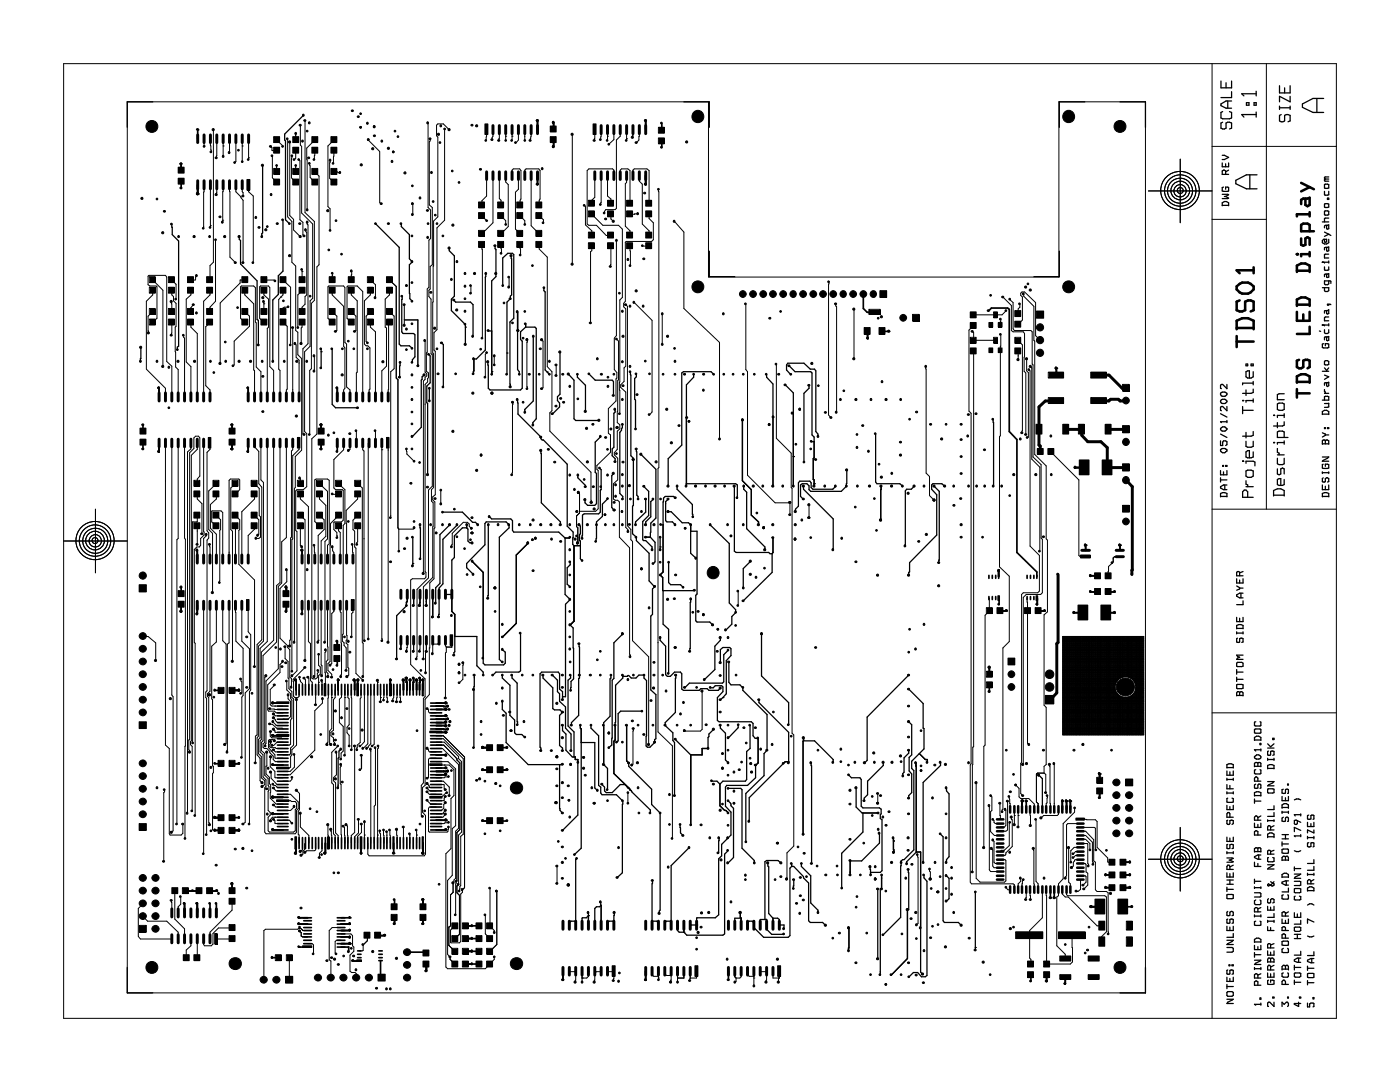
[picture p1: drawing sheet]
<svg xmlns="http://www.w3.org/2000/svg" width="279mm" height="216mm" viewBox="0 0 279 216" stroke-linecap="round" stroke-linejoin="round" font-family="sans-serif">
<g fill="#000">
<path d="M35.6 33.4h1.1v1.1h-1.1zM35.6 35.6h1.1v1.1h-1.1zM49.4 35.9h.5v2h-.5zM54.7 35.8h1.1v1.1h-1.1zM54.7 33.7h1.1v1.1h-1.1zM54.7 29.5h1.1v1.1h-1.1zM54.7 27.3h1.1v1.1h-1.1zM58.5 35.8h1.1v1.1h-1.1zM58.5 33.7h1.1v1.1h-1.1zM58.5 29.5h1.1v1.1h-1.1zM58.5 27.3h1.1v1.1h-1.1zM62.3 35.8h1.1v1.1h-1.1z"/>
<path d="M62.3 33.7h1.1v1.1h-1.1zM62.3 29.5h1.1v1.1h-1.1zM62.3 27.3h1.1v1.1h-1.1zM66.1 35.8h1.1v1.1h-1.1zM66.1 33.7h1.1v1.1h-1.1zM66.1 29.5h1.1v1.1h-1.1zM66.1 27.3h1.1v1.1h-1.1zM96.9 24.8h.5v2h-.5zM109.9 27.3h1.1v1.1h-1.1zM109.9 25.2h1.1v1.1h-1.1zM118.4 24.8h.6v2h-.6zM131.5 27.6h1.1v1.1h-1.1z"/>
<path d="M131.5 25.5h1.1v1.1h-1.1zM29.9 57.4h1.1v1.1h-1.1zM29.9 55.3h1.1v1.1h-1.1zM33.7 57.4h1.1v1.1h-1.1zM33.7 55.3h1.1v1.1h-1.1zM37.5 57.4h1.1v1.1h-1.1zM37.5 55.3h1.1v1.1h-1.1zM41.3 57.4h1.1v1.1h-1.1zM41.3 55.3h1.1v1.1h-1.1zM48.3 57.4h1.1v1.1h-1.1zM48.3 55.3h1.1v1.1h-1.1zM52.2 57.4h1.1v1.1h-1.1z"/>
<path d="M52.2 55.3h1.1v1.1h-1.1zM56 57.4h1.1v1.1h-1.1zM56 55.3h1.1v1.1h-1.1zM59.8 57.4h1.1v1.1h-1.1zM59.8 55.3h1.1v1.1h-1.1zM65.8 57.4h1.1v1.1h-1.1zM65.8 55.3h1.1v1.1h-1.1zM69.6 57.4h1.1v1.1h-1.1zM69.6 55.3h1.1v1.1h-1.1zM73.4 57.4h1.1v1.1h-1.1zM73.4 55.3h1.1v1.1h-1.1zM77.2 57.4h1.1v1.1h-1.1z"/>
<path d="M77.2 55.3h1.1v1.1h-1.1zM95.6 40.4h1.1v1.1h-1.1zM95.6 42.5h1.1v1.1h-1.1zM95.6 46.1h1.1v1.1h-1.1zM95.6 48.3h1.1v1.1h-1.1zM99.4 40.4h1.1v1.1h-1.1zM99.4 42.5h1.1v1.1h-1.1zM99.4 46.1h1.1v1.1h-1.1zM99.4 48.3h1.1v1.1h-1.1zM103.2 40.4h1.1v1.1h-1.1zM103.2 42.5h1.1v1.1h-1.1zM103.2 46.1h1.1v1.1h-1.1z"/>
<path d="M103.2 48.3h1.1v1.1h-1.1zM107 40.4h1.1v1.1h-1.1zM107 42.5h1.1v1.1h-1.1zM107 46.1h1.1v1.1h-1.1zM107 48.3h1.1v1.1h-1.1zM117.5 40h1.1v1.1h-1.1zM117.5 42.2h1.1v1.1h-1.1zM117.5 46.4h1.1v1.1h-1.1zM117.5 48.5h1.1v1.1h-1.1zM121.3 40h1.1v1.1h-1.1zM121.3 42.2h1.1v1.1h-1.1zM121.3 46.4h1.1v1.1h-1.1z"/>
<path d="M121.3 48.5h1.1v1.1h-1.1zM125.1 40h1.1v1.1h-1.1zM125.1 42.2h1.1v1.1h-1.1zM125.1 46.4h1.1v1.1h-1.1zM125.1 48.5h1.1v1.1h-1.1zM128.9 40h1.1v1.1h-1.1zM128.9 42.2h1.1v1.1h-1.1zM128.9 46.4h1.1v1.1h-1.1zM128.9 48.5h1.1v1.1h-1.1zM175.7 58.1h1.3v1.3h-1.3zM29.9 63.8h1.1v1.1h-1.1zM29.9 61.6h1.1v1.1h-1.1z"/>
<path d="M33.7 63.8h1.1v1.1h-1.1zM33.7 61.6h1.1v1.1h-1.1zM37.5 63.8h1.1v1.1h-1.1zM37.5 61.6h1.1v1.1h-1.1zM41.3 63.8h1.1v1.1h-1.1zM41.3 61.6h1.1v1.1h-1.1zM48.3 63.8h1.1v1.1h-1.1zM48.3 61.6h1.1v1.1h-1.1zM52.2 63.8h1.1v1.1h-1.1zM52.2 61.6h1.1v1.1h-1.1zM56 63.8h1.1v1.1h-1.1zM56 61.6h1.1v1.1h-1.1z"/>
<path d="M59.8 63.8h1.1v1.1h-1.1zM59.8 61.6h1.1v1.1h-1.1zM65.8 63.8h1.1v1.1h-1.1zM65.8 61.6h1.1v1.1h-1.1zM69.6 63.8h1.1v1.1h-1.1zM69.6 61.6h1.1v1.1h-1.1zM73.4 63.8h1.1v1.1h-1.1zM73.4 61.6h1.1v1.1h-1.1zM77.2 63.8h1.1v1.1h-1.1zM77.2 61.6h1.1v1.1h-1.1zM172.6 65.4h1.1v1.3h-1.1zM173.5 61.8h2.2v.9h-2.2z"/>
<path d="M175.5 65.4h1.1v1.3h-1.1zM182.2 62.8h1.3v1.3h-1.3zM193.7 64.4h1.1v1.1h-1.1zM193.7 62.3h1.1v1.1h-1.1zM193.7 69.5h1.1v1.1h-1.1zM193.7 67.4h1.1v1.1h-1.1zM197.4 64.4h.7v.9h-.7zM197.4 69.5h.7v.9h-.7zM198.4 62.3h.7v1.1h-.7zM198.4 67.4h.7v1.1h-.7zM199.3 64.4h.7v.9h-.7zM199.3 69.5h.7v.9h-.7z"/>
<path d="M202.6 62.1h1.1v1.1h-1.1zM202.6 64.2h1.1v1.1h-1.1zM202.6 67.4h1.1v1.1h-1.1zM202.6 69.5h1.1v1.1h-1.1zM206.9 62.1h1.4v1.4h-1.4zM209.3 74.3h3v1.1h-3zM217.8 74.3h3v1.1h-3zM224.1 76.8h1.3v1.3h-1.3zM28 85.5h1.1v1.1h-1.1zM28 87.7h1.1v1.1h-1.1zM38.8 98h1.1v1.1h-1.1zM38.8 95.9h1.1v1.1h-1.1z"/>
<path d="M42.6 98h1.1v1.1h-1.1zM42.6 95.9h1.1v1.1h-1.1zM45.8 85.5h1.1v1.1h-1.1zM45.8 87.7h1.1v1.1h-1.1zM46.4 98h1.1v1.1h-1.1zM46.4 95.9h1.1v1.1h-1.1zM50.2 98h1.1v1.1h-1.1zM50.2 95.9h1.1v1.1h-1.1zM59.4 98h1.1v1.1h-1.1zM59.4 95.9h1.1v1.1h-1.1zM63.2 98h1.1v1.1h-1.1zM63.2 95.9h1.1v1.1h-1.1z"/>
<path d="M63.6 85.5h1.1v1.1h-1.1zM63.6 87.7h1.1v1.1h-1.1zM67.1 98h1.1v1.1h-1.1zM67.1 95.9h1.1v1.1h-1.1zM70.9 98h1.1v1.1h-1.1zM70.9 95.9h1.1v1.1h-1.1zM206.8 84.8h1.1v1.8h-1.1zM207.1 89.6h1.1v1.1h-1.1zM209.2 89.6h1.1v1.1h-1.1zM209.3 79.4h3v1.1h-3zM212.2 84.8h1.1v1.8h-1.1zM215.3 84.8h1.1v1.8h-1.1z"/>
<path d="M215.5 91.9h1.8v2.8h-1.8zM217.8 79.4h3v1.1h-3zM220 91.9h1.9v2.8h-1.9zM220.6 84.8h1.1v1.8h-1.1zM224.1 85h1.3v1.4h-1.3zM224.1 92.6h1.3v1.4h-1.3zM27.9 116.8h1.3v1.3h-1.3zM35.6 117.9h1.1v1.1h-1.1zM38.8 104.4h1.1v1.1h-1.1zM38.8 102.3h1.1v1.1h-1.1zM42.6 104.4h1.1v1.1h-1.1zM42.6 102.3h1.1v1.1h-1.1z"/>
<path d="M46.4 104.4h1.1v1.1h-1.1zM46.4 102.3h1.1v1.1h-1.1zM50.2 104.4h1.1v1.1h-1.1zM50.2 102.3h1.1v1.1h-1.1zM56.6 117.9h1.1v1.1h-1.1zM59.4 104.4h1.1v1.1h-1.1zM59.4 102.3h1.1v1.1h-1.1zM63.2 104.4h1.1v1.1h-1.1zM63.2 102.3h1.1v1.1h-1.1zM67.1 104.4h1.1v1.1h-1.1zM67.1 102.3h1.1v1.1h-1.1zM70.9 104.4h1.1v1.1h-1.1z"/>
<path d="M70.9 102.3h1.1v1.1h-1.1zM199.2 119h.3v.8h-.3zM206.8 119h.3v.8h-.3zM215.7 110.8h1.9v.5h-1.9zM218.5 117.5h1.1v1.1h-1.1zM218.5 114.4h1.1v1.1h-1.1zM220.6 117.5h1.1v1.1h-1.1zM220.6 114.4h1.1v1.1h-1.1zM224.1 100.9h1.3v1.3h-1.3zM35.6 120.1h1.1v1.1h-1.1zM43.6 137.2h1.1v1.1h-1.1zM45.8 137.2h1.1v1.1h-1.1z"/>
<path d="M56.6 120.1h1.1v1.1h-1.1zM66.7 128.7h1.1v1.1h-1.1zM66.7 130.9h1.1v1.1h-1.1zM70.2 119.7h.5v2.1h-.5zM196.9 136.1h1.1v1.1h-1.1zM196.9 134h1.1v1.1h-1.1zM196.9 121.3h1.1v1.1h-1.1zM199.1 121.3h1.1v1.1h-1.1zM201.3 131.4h1.2v1.3h-1.2zM204.6 121.3h1.1v1.1h-1.1zM206.7 121.3h1.1v1.1h-1.1zM215.2 120.8h1.9v2.9h-1.9z"/>
<path d="M219.8 120.8h1.9v2.9h-1.9zM27.9 144.1h1.3v1.3h-1.3zM43.6 151.8h1.1v1.1h-1.1zM45.8 151.8h1.1v1.1h-1.1zM97.2 148.7h1.1v1.1h-1.1zM97.2 153.1h1.1v1.1h-1.1zM99.3 148.7h1.1v1.1h-1.1zM99.3 153.1h1.1v1.1h-1.1zM208.7 138.9h1.6v1.6h-1.6zM218.9 155.2h1.1v1.1h-1.1zM218.9 157.3h1.1v1.1h-1.1zM224.7 155.5h1.4v1.3h-1.4z"/>
<path d="M27.9 164.4h1.3v1.3h-1.3zM34.4 177.2h1.1v1.1h-1.1zM36.5 177.2h1.1v1.1h-1.1zM39.2 177.2h1.1v1.1h-1.1zM41.3 177.2h1.1v1.1h-1.1zM43.6 165.2h1.1v1.1h-1.1zM43.6 162.6h1.1v1.1h-1.1zM45.8 177.2h1.1v1.1h-1.1zM45.8 165.2h1.1v1.1h-1.1zM45.8 162.6h1.1v1.1h-1.1zM97.2 163.2h1.1v1.1h-1.1zM99.3 163.2h1.1v1.1h-1.1z"/>
<path d="M214.8 163.3h1.6v.4h-1.6zM221.4 176.6h1.1v1.1h-1.1zM221.4 174.1h1.1v1.1h-1.1zM221.4 171.5h1.1v1.1h-1.1zM223.6 176.6h1.1v1.1h-1.1zM223.6 174.1h1.1v1.1h-1.1zM223.6 171.5h1.1v1.1h-1.1zM27.9 184.7h1.3v1.3h-1.3zM36.7 190.6h1.1v1.1h-1.1zM38.8 190.6h1.1v1.1h-1.1zM45.8 179.3h1.1v1.1h-1.1zM45.8 184.6h1.1v1.1h-1.1z"/>
<path d="M45.8 186.8h1.1v1.1h-1.1zM55 190.6h1.1v1.1h-1.1zM57.1 194.9h1.3v1.3h-1.3zM57.2 190.6h1.1v1.1h-1.1zM60.5 188.8h1.7v.3h-1.7zM71.3 191.6h.8v.3h-.8zM72.7 186.1h1.1v1.1h-1.1zM74.8 186.1h1.1v1.1h-1.1zM75.5 194.5h1.4v1.2h-1.4zM78.1 182.5h1.1v1.1h-1.1zM78.1 180.4h1.1v1.1h-1.1zM83.9 182.5h1.1v1.1h-1.1z"/>
<path d="M83.9 180.4h1.1v1.1h-1.1zM84.5 191.9h1.1v1.1h-1.1zM84.5 189.7h1.1v1.1h-1.1zM90.3 191.9h1.1v1.1h-1.1zM90.3 189.3h1.1v1.1h-1.1zM90.3 186.8h1.1v1.1h-1.1zM90.3 184.2h1.1v1.1h-1.1zM92.4 191.9h1.1v1.1h-1.1zM92.4 189.3h1.1v1.1h-1.1zM92.4 186.8h1.1v1.1h-1.1zM92.4 184.2h1.1v1.1h-1.1zM95.1 191.9h1.1v1.1h-1.1z"/>
<path d="M95.1 189.3h1.1v1.1h-1.1zM95.1 186.8h1.1v1.1h-1.1zM95.1 184.2h1.1v1.1h-1.1zM97.2 191.9h1.1v1.1h-1.1zM97.2 189.3h1.1v1.1h-1.1zM97.2 186.8h1.1v1.1h-1.1zM97.2 184.2h1.1v1.1h-1.1zM122.3 192.8h.5v2h-.5zM138.8 192.8h.5v2h-.5zM155.3 192.8h.5v2h-.5zM202.8 186h5.3v1.3h-5.3zM205.1 194h1.1v1.1h-1.1z"/>
<path d="M205.1 191.9h1.1v1.1h-1.1zM208.4 194h1.1v1.1h-1.1zM208.4 191.9h1.1v1.1h-1.1zM211.3 186h5.3v1.3h-5.3zM211.6 190.8h2.1v1h-2.1zM211.6 194.6h2.1v.8h-2.1zM217.3 190.8h2.1v1h-2.1zM217.3 194.6h2.1v.8h-2.1zM218.6 179.5h1.9v2.9h-1.9zM219.4 187h1.1v1.8h-1.1zM219.4 183.9h1.1v1.7h-1.1zM223.2 179.5h1.8v2.9h-1.8z"/>
<path d="M224.9 187h1.1v1.8h-1.1zM224.9 183.9h1.1v1.7h-1.1z"/>
<circle cx="39.5" cy="38.7" r=".17"/>
<circle cx="39.5" cy="25.9" r=".17"/>
<circle cx="258.8" cy="50.7" r=".25"/>
<circle cx="177.4" cy="66.1" r=".17"/>
<circle cx="210.8" cy="73.5" r=".17"/>
<circle cx="216.7" cy="108.8" r=".17"/>
<circle cx="223.5" cy="108.8" r=".17"/>
<circle cx="80.5" cy="135.7" r=".17"/>
<circle cx="83.1" cy="135.7" r=".17"/>
<circle cx="54.4" cy="159.1" r=".17"/>
<circle cx="54.4" cy="146.8" r=".17"/>
<circle cx="54.4" cy="140.3" r=".17"/>
<circle cx="89" cy="153.2" r=".17"/>
<circle cx="89" cy="142.8" r=".17"/>
<circle cx="89" cy="140.3" r=".17"/>
<circle cx="89" cy="146.1" r=".17"/>
<circle cx="89" cy="141.6" r=".17"/>
<circle cx="204.8" cy="159.9" r=".17"/>
<circle cx="212.9" cy="159.9" r=".17"/>
<circle cx="213.6" cy="159.9" r=".17"/>
<circle cx="219.5" cy="154.4" r=".17"/>
<circle cx="54.4" cy="162.4" r=".17"/>
<circle cx="78.6" cy="170.3" r=".17"/>
<circle cx="89" cy="163.7" r=".17"/>
<circle cx="209.6" cy="179.2" r=".17"/>
<circle cx="210.4" cy="179.2" r=".17"/>
<circle cx="59.7" cy="183.1" r=".17"/>
<circle cx="59.7" cy="189" r=".17"/>
<circle cx="59.7" cy="184.4" r=".17"/>
<circle cx="69.9" cy="183.1" r=".17"/>
<circle cx="69.9" cy="188.3" r=".17"/>
</g>
<g fill="none" stroke="#000" stroke-width=".2">
<path d="M12.7 12.7h254v190.5h-254zM241.9 12.7v190.5M252.7 12.7v88.9M25.4 20.3h116v35h69.9v-35h17.3v177.8h-203.2zM35.6 33.4h1.1v1.1h-1.1zM35.6 35.6h1.1v1.1h-1.1zM40.7 29.1h.1M40.7 36.9l-.1 8.7M40.7 27.7v1.6M42 27.7l.2 2.6M42 36.9v8.6M42.6 25.9v26.4l-.7 .7v2.9"/>
<path d="M43.3 27.7l-.1 3.9M43.3 36.9l-.1 2M44.5 29.1h.1M44.5 36.9l-.1 7.5M44.5 27.7v3.5M45.8 27.7v2.8M45.8 36.9l.1 14.4 1.1 1.1M47.1 36.9v1.4l1 1 .4 .7v12.4M47.1 27.7v4.6l-.3 .2M48.3 29.1h.1M48.3 36.9v1.4l.2 .1v.8M48.3 27.7v4.6"/>
<path d="M49.3 35.8h.6v2.1h-.6zM49.6 31.5h.1M49.6 36.9v1.4l.9 .8v13.3M49.6 27.7v4.1M54 29.3l.3 .2 .1 .6h.8M54.4 31.1v4.4l.8 .9M54.6 35.7h1.2v1.2h-1.2zM54.6 33.6h1.2v1.2h-1.2zM54.6 29.4h1.2v1.2h-1.2zM54.6 27.3h1.2v1.1h-1.2zM55.2 33.1v1.2M55.2 27.9l1.3 1.2v.2"/>
<path d="M57.4 27.8v15.5l.9 .9v8.1l.7 .8v12.9l.4 .3v4.5l.8 .7v18.3l-1.3 1.3v6.2l-.1 .2v30.7M57.8 28.4v14.6l.8 .8v2.1l1.3 1.3M58.3 31.1l-.1 4.4 .8 .9M58.4 35.7h1.2v1.2h-1.2zM58.4 33.6h1.2v1.2h-1.2zM58.4 29.4h1.2v1.2h-1.2zM58.4 27.3h1.2v1.1h-1.2zM59 26.7v1.2M59 30.1v1.5l-.2 .2M59 33.1v1.2M59.7 31.8l.2 .3v11.8l.6 .5v2.4l.2 .3M59.9 25v4l.3 .2v13.3l2.2 2.2v14.8l-.5 .5v9.1l-1.1 1.1v15.9l.4 .4v10.6l-.7 .6h-1.2l-.3 .3v7.8l.3 .3v27.8l-1 1"/>
<path d="M60.9 24.1v18.3l1.8 1.8v15.7l-.6 .6v13.1l-.3 .3v12.8M61.8 32.6l.1 2.8 .9 1M62.2 35.7h1.2v1.2h-1.2zM62.2 33.6h1.2v1.2h-1.2zM62.2 29.4h1.2v1.2h-1.2zM62.2 27.3h1.2v1.1h-1.2zM62.8 30.1l-.1 1.7M62.8 27.9l-1.6 1.6 .1 12.4M62.8 34.3l.9 .8v17.7l-.5 .5v33.3l-1 .9v47.8l.3 .2h.5l.3-.3v-.8l.2-.2v-.3M65.9 32l-.1 3.6 .8 .8M66 35.7h1.2v1.2h-1.2zM66 33.6h1.2v1.2h-1.2z"/>
<path d="M66 29.4h1.2v1.2h-1.2zM66 27.3h1.2v1.1h-1.2zM66.6 30.1l-.1 2.5M66.6 27.9l-1.2 1.2v12.1l.5 .5v4.4M66.6 34.3l1.3 .2M73.5 27.9l2.3 2.3v10.2l.3 .3M85.4 24.6v16.8l.5 .5v5.7l-.3 .3v9.4l-.3 .4v12.6l-.2 .1v3.7l.4 .3v1l-.2 .1v.7l-.5 .5v37.3l.2 .2v.9l-.2 .4h-2.5l-.3 .2v16.9l2.8 2.9v3.5l-.3 .4v16.8l-.4 .5v5.9l.2 .3M85.9 27.8v.3l-.2 .2v12.6l.6 .5v11.4l-.4 .4v4.5l-.3 .2v1.3l.4 .5v10.9l.3 .2v26.2l-.8 .8v17.5l-2.3 2.3-.1 14M88.7 25.7v18.2l-1.5 1.6v20.3l-.6 .6v3.4l.3 .3v28.6l-.5 .4v.6l.4 .5v5.1l-.2 .2v10l-.8 .8-.1 22.3-.9 .9v17.2l-.5 .4v5l.6 .6v7.7l-.2 .4h-11l-.3-.4v-2.2M89.7 25.9l-1.2-1.2h-1.1l-.3 .3v2.1l.3 .2v16l-.9 .8-.1 16.3v10l.1 .2v26.7l-.4 .4v2.3l.3 .3v14.9l-1.9 1.9v14.5M96.8 24.7h.6v2.1h-.6zM97.1 25.8l-.1 2.2"/>
<path d="M97.1 35.1v4l-.9 .9v.9M98.4 35.1v9.3l-2.2 2.3M98.4 25.8v1.4l-.2 .2v.5M99.7 25.8l-.1 2.2M99.7 35.1v4.5l.3 .4v.9M100.9 27.2h.1M100.9 25.8v2.2M100.9 35.1v1.2l.5 .5v8.4l-1.4 1.5M102.2 27.2h.1M102.2 35.1v-1.1l.2-.3h1.3l.3 .3v5.7l-.2 .3v.9M102.2 25.8v2.2M103.5 25.8v2.1l-.5 .6"/>
<path d="M103.5 35.1v2.7l-.6 .6v7.3l.9 1M104.7 35.1v-1.1l.3-.3h2.5l.3 .3v5.7l-.2 .3v.9M104.7 25.8v2.2M106 25.8v1.4l-.2 .8M106 35.1v9.9l1.6 1.7M109.8 27.3h1.2v1.1h-1.2zM109.8 25.1h1.2v1.2h-1.2zM114.2 26.8v25.9M117.4 40h1.2v1.1h-1.2zM118.4 24.7h.6v2.1h-.6zM118.7 35.1v4.3l-.6 .6v.6M118.7 25.8l-.1 2.2"/>
<path d="M120 25.8l-.1 2.1M120 35.1l-.1 5.8M121.2 40h1.2v1.1h-1.2zM121.2 27.2h.1M121.2 25.8v2.2M121.2 35.1v4l.7 .6v.9M122.5 25.8v2.1l-1 .9M122.5 35.1v-1.1l-.2-.3h-4.8l-.3 .3v10.7l.3 .3h1.5l2 2h.9M123.8 35.1v-1.1l.2-.3h1.3l.4 .3v6.6M123.8 25.8v1.4l-.8 .7v13.7l-.2 .2h-1.9l-.3 .4v.3M125.1 40h1.1v1.1h-1.1zM125.1 27.7h.1"/>
<path d="M125.1 25.8v2.2M125.1 35.1v1.3l-.3 .3v8.4l.9 1v.9M126.3 35.1v-1.1l.3-.3h2.5l.4 .3v6.6M126.3 25.8l-.1 1.6M127.6 35.1v1.1l.6 .5v8l1.3 1.4v.9M127.6 25.8l-.1 2.1-.5 .6M128.9 40h1.1v1.1h-1.1zM131.4 27.5h1.2v1.2h-1.2zM131.4 25.4h1.2v1.2h-1.2zM131.4 37.8l.1 55.5-.2 .2v52.5l2.9 2.8v18.6M229.2 38.1h12.7M235.5 31.8v12.6"/>
<path d="M241.9 29.2h24.8M29.8 57.3h1.2v1.2h-1.2zM29.8 55.2h1.2v1.2h-1.2zM30.5 55.9l2 2v15.3M30.5 58v.8l-1.3 1.3v13.6l3.8 3.8v1.7M33.6 57.3h1.2v1.2h-1.2zM33.6 55.2h1.2v1.2h-1.2zM34.3 58v.8l.3 .4v.8l.5 .5-.1 9.7 .1 3 .5 .5v5.5M34.3 55.9l.8 .8v3.1M37.4 57.3h1.2v1.2h-1.2zM37.4 55.2h1.2v1.2h-1.2zM38.1 58v.8l-.9 .9v12.5l.9 1v6"/>
<path d="M39.2 55l-.3 .9h-.8M41.2 57.3h1.2v1.2h-1.2zM41.2 55.2h1.2v1.2h-1.2zM41.9 58v.8l-1.3 1.3v19.1M42 45h.1M43 47.8v12.3l-1.1 1.2v.9M44.4 43.9h.1M48.3 57.3h1.1v1.2h-1.1zM48.3 55.2h1.1v1.2h-1.1zM48.9 58v.8l1.7 1.8v13.2l.2 .1v5.3M48.9 55.9h-1v.6l-4 4v12.1M52.1 57.3h1.2v1.2h-1.2z"/>
<path d="M52.1 55.2h1.2v1.2h-1.2zM52.7 58v.8l.9 .9v5.6l-.3 .2v13.7M52.7 55.9h2l.2 .2M55.9 57.3h1.2v1.2h-1.2zM55.9 55.2h1.2v1.2h-1.2zM56 59.3h.1M56 59.3l-.4 .5v13.9l.3 .2v5.3M56.5 55.9l1.5 1.4v11.6M56.5 58v.8l-.5 .5M59.7 57.3h1.2v1.2h-1.2zM59.7 55.2h1.2v1.2h-1.2zM60.3 54.2h.1"/>
<path d="M60.3 58l-.9 .8 .1 6.6M60.3 53.8v2.1M61 45.9v.3l.2 .2v12.4l-.3 .4v1.5l-.6 .6v.9M61.3 44.4v.3l.2 .2v23.7l-1 1v16.9l.2 .2M65.7 57.3h1.2v1.2h-1.2zM65.7 55.2h1.2v1.2h-1.2zM66.3 58v.8l2.3 2.3v8l.2 .3v8.1l-.2 .3v1.4M66.4 54.6l-.1 1.3M69.5 57.3h1.2v1.2h-1.2zM69.5 55.2h1.2v1.2h-1.2zM70.1 58v.8l1.2 1.2v14.3l-.2 .1v4.8M70.2 54.1l-.1 1.8"/>
<path d="M73.3 57.3h1.2v1.2h-1.2zM73.3 55.2h1.2v1.2h-1.2zM73.9 55.9l1 .9v2.6M73.9 58v.8l-1.2 1.2v8.7l.4 .3h.3l.4 .4v8.2l-.1 .2v1.4M77.1 57.3h1.2v1.2h-1.2zM77.1 55.2h1.2v1.2h-1.2zM77.7 58v.8l-.8 .9v5.6l.2 .1v7.7l-.9 .9v5.2M77.7 55.9l1.4 1.3v18.2l.3 .4v29.5l.2 .3M82.4 40.7v2.1M94 57v1.5M95.5 40.3h1.2v1.2h-1.2zM95.5 42.4h1.2v1.2h-1.2z"/>
<path d="M95.5 46h1.2v1.2h-1.2zM95.5 48.2h1.2v1.2h-1.2zM96.2 48.8l.1 18.8M96.2 43.1l.9 .9M97.1 44h.1M99.3 40.3h1.2v1.2h-1.2zM99.3 42.4h1.2v1.2h-1.2zM99.3 46h1.2v1.2h-1.2zM99.3 48.2h1.2v1.2h-1.2zM100 43.1l.9 .9v.8M100 48.8l.1 1.8M101.6 55.4v1.9"/>
<path d="M103.1 40.3h1.2v1.2h-1.2zM103.1 42.4h1.2v1.2h-1.2zM103.1 46h1.2v1.2h-1.2zM103.1 48.2h1.2v1.2h-1.2zM103.8 48.8l.1 2.1M103.8 43.1l.9 .9v.8M106.9 40.3h1.2v1.2h-1.2zM106.9 42.4h1.2v1.2h-1.2zM106.9 46h1.2v1.2h-1.2zM106.9 48.2h1.2v1.2h-1.2zM107.6 48.8v.9l1.6 1.6v21.9l1 1v7.8l-.5 .4v3.6l8.2 8.2 .1 6.1M107.6 43.1l.9 .8v.6"/>
<path d="M116.7 41l.1 .2v3.7l1.3 1.2v.9M117.4 42.1h1.2v1.2h-1.2zM117.4 46.3h1.2v1.2h-1.2zM117.4 48.4h1.2v1.2h-1.2zM118.1 49.1v.9l-.2 .2v14.3M118.1 42.8l2.2 2.2h3.1l.8 .7v13.7l-.5 .5v22.7M121.2 42.1h1.2v1.2h-1.2zM121.2 46.3h1.2v1.2h-1.2zM121.2 48.4h1.2v1.2h-1.2zM121.9 42.8v.9l.5 .5M121.9 49.1l-.1 4.1M123 48v19l-.4 .5v6.2l.5 .6v1.1l-.2 .2v4.4l-1.5 1.5v4.9l.4 .4v3.5l-2.7 2.6v.7l.3 .3v7.6l-.5 .5h-3.2"/>
<path d="M125.1 42.1h1.1v1.2h-1.1zM125.1 46.3h1.1v1.2h-1.1zM125.1 48.4h1.1v1.2h-1.1zM125.7 49.1l.1 4M127.3 42.7l-1.6 .1M128.3 49.1h1.2M128.9 42.1h1.1v1.2h-1.1zM128.9 46.3h1.1v1.2h-1.1zM128.9 48.4h1.1v1.2h-1.1zM129.5 42.8v.8l.9 .8v3.4l-.4 .4h-5l-.2 .1v11.8l-.3 .4v.7l.4 .4v11.5l-.4 .3v2.7l-.6 .7v.5l1 .9v27l.4 .5v.4M134.6 44.2l1.9 2.1v15.3l7.1 6.7v19.3M165.4 56.2v26.6l.5 .6"/>
<path d="M175.6 58h1.4v1.4h-1.4zM200.2 59.3l1.6 1.7v5l.4 .2h2l.3 .3-.1 7.6 .3 .3v12.3M201.5 59.8l.7 .6v5.2l.2 .4h3.3l.3 .2v6.4l.2 .2v18.4l1.6 1.5v14.7l.2 .2v10.7l-.3 .3h-2.9l-.6 .6-.1 33.4M204.3 58.7v.4l2 2v6.8l.2 .2v22.6l2.3 2.3v14.5l.2 .3v14.3l-.6 .6v18l.4 .4v11.5l-.4 .3v1.4M241.9 43.8h10.8M29.8 63.7h1.2v1.2h-1.2zM29.8 61.6h1.2v1.1h-1.2zM30.5 64.3l.8-.8v-6.3l-.1-.1h-1.3l-.4-.3v-1.7l.2-.2h3.3l.3 .4v16.8l1 1v6.1M30.5 62.2l-1 .9 .1 3.4M33.6 63.7h1.2v1.2h-1.2zM33.6 61.6h1.2v1.1h-1.2zM34.2 60.2l.1 2"/>
<path d="M34.3 64.3l-.1 2.6M36.7 66.9v.4l.1 .2v11.7M37.4 63.7h1.2v1.2h-1.2zM37.4 61.6h1.2v1.1h-1.2zM38.1 64.3v1l1.3 1.2v12.7M38.6 60.8l-.5 .6v.8M41.2 63.7h1.2v1.2h-1.2zM41.2 61.6h1.2v1.1h-1.2zM41.9 64.3l-.8 .9v11.8l.8 .8v1.4M48.3 63.7h1.1v1.2h-1.1zM48.3 61.6h1.1v1.1h-1.1zM48.9 64.3l-.9-.8v-6.3l.2-.1h2.4l.4 .3 .1 15.8 1 1v5"/>
<path d="M48.9 62.2l.9 .9v2l-3.1 3v4.7l-.1 .2M52.1 63.7h1.2v1.2h-1.2zM52.1 61.6h1.2v1.1h-1.2zM52.7 60.6h.1M52.7 64.3l-.9-.8v-6.3l.2-.1h1.6l.2 .3v15.8l.8 .7v5.3M52.7 60.2v2M55.9 63.7h1.2v1.2h-1.2zM55.9 61.6h1.2v1.1h-1.2zM56.5 64.3l.8 .8v12.5l-.2 .2v1.4M57.5 61.3h-.8l-.2 .2v.7M58.4 65.4v13.8M58.9 68.6l.2 .2v2.5l.6 .6v7.3"/>
<path d="M59.7 63.7h1.2v1.2h-1.2zM59.7 61.6h1.2v1.1h-1.2zM60.3 64.3v1l-.2 .1v3.2M62.7 71v3.1M65.7 63.7h1.2v1.2h-1.2zM65.7 61.6h1.2v1.1h-1.2zM66.3 64.3l-.9-.8v-6.3l.2-.1h3l.2 .3v10.9l.4 .4v8.5l.6 .6v1.4M66.3 62.2l.9 .9v2.9l-.2 .1M69.5 63.7h1.2v1.2h-1.2zM69.5 61.6h1.2v1.1h-1.2zM70.1 64.3l-.8-.8v-6.3l.1-.1h1.9l1.1 1.1v21M70.1 62.2l.9 .9v2.9l-.2 .1"/>
<path d="M73.3 63.7h1.2v1.2h-1.2zM73.3 61.6h1.2v1.1h-1.2zM73.9 64.3v1l1 .9v13M73.9 62.2l-.8 .9v5.1l.3 .2M77.1 63.7h1.2v1.2h-1.2zM77.1 61.6h1.2v1.1h-1.2zM77.7 64.3l-.1 .2-.1 14.7M77.7 62.2l1 .9v10.5l-.7 .6v29.2M80.7 63.8h2.7v9.2M80.7 60.8v4.1M84.8 68v6.3l.4 .3v.4l-.4 .3v.4l-.3 .3v38.5M97.1 70.4l-.2 .3v4.6"/>
<path d="M98.6 71v1.9M105.2 67.8v9.8M108.1 67.8l.3 .3v9.3l-.3 .2M111 72.9v2.1M123 67.6l.4 .5v7.7l-.1 .1-.1 8.4 .5 .5v.8l-.5 .4v3.7l-.6 .6v.5l.7 .6v4.4l-.9 .7v3.1l.4 .2h.5l.3 .4v7l2 2.1v21.3l.2 .1v.4M124.9 60.8l.3 .3v43.8l.7 .8v2l.3 .3v19.8l3.3 3.3v17.5M126.6 60.4l3.5 3.5v18.3l-.5 .6M132.2 62.7v6M148.8 60.7v13l.4 .5v20.6l5.5 5.5h2.9v2.4M154.9 72.7v14.8l3 2.9v6.9l.2 .2v48.8l.3 .3v22.2l-1.3 1.4v5.2M166.8 60.7v.3l.2 .2v21.1M170.4 61.7v9.9"/>
<path d="M172.5 65.4h1.2v1.3h-1.2zM173.4 61.7h2.3v1h-2.3zM175.4 65.4h1.2v1.3h-1.2zM182.1 62.7h1.4v1.4h-1.4zM184.7 73.2l.1 21.2 .7 .7v3.8l.9 .9M193.6 64.3h1.2v1.2h-1.2zM193.6 62.2h1.2v1.2h-1.2zM193.6 69.4h1.2v1.2h-1.2zM193.6 67.3h1.2v1.2h-1.2zM194.1 66.1l.2 .3v1.5h4.4M194.3 64.9l-.9 1v16.1l.4 .5v69.9l-.2 .3v23.3l.3 .4h8.3l.2 .1v1M194.3 70v79l-.2 .1v3.6v21.4"/>
<path d="M197.4 64.3h.7v1h-.7zM197.4 69.4h.7v1h-.7zM198.3 62.2h.8v1.2h-.8zM198.3 67.3h.8v1.2h-.8zM199.2 64.3h.8v1h-.8zM199.2 69.4h.8v1h-.8zM199.7 63.8l-.1 1.1M199.7 66.8l-.1 20.2-.1 .1v26l1.9 1.9v13l-1.2 1.3v32.2l-.2 .1v.5M200.7 62.1l-.7 .7h-5.7M202.5 62h1.2v1.2h-1.2zM202.5 64.1h1.2v1.2h-1.2zM202.5 67.3h1.2v1.2h-1.2z"/>
<path d="M202.5 69.4h1.2v1.2h-1.2zM203.2 70v1.8M203.2 64.8l.8-1v-4.5l-.3-.4v-.4l.3-.2h.5l2.2 2.1v6.6l.9 .9M203.2 67.9l.8 .9v17.6M203.5 60.7v.6l-.3 .3v1M204.9 71.6v2.4l.3 .3v12.9l-.1 .2M205.3 73.7l.3 .3v35l1.8 1.8v7.1l-.3 .4h-2.9l-.3 .3v33.5l-.2 .2v6l.4 .5M205.7 73.2l.2 .2v18.2l1.6 1.6v16.9M206.8 62.1h1.5v1.4h-1.5zM209.2 74.3h3.1v1.1h-3.1zM209.2 79.3h3.1v1.2h-3.1zM217.7 79.3h3.1v1.2h-3.1z"/>
<path d="M217.7 74.3h3.1v1.1h-3.1zM224 76.7h1.4v1.4h-1.4zM27.9 85.4h1.2v1.2h-1.2zM27.9 87.6h1.2v1.2h-1.2zM33 88.4v60.3l.8 .7v17l.2 .2h2.2l.3-.3v-1.9M34.3 88.4v50.3l.2 .3v26.8l-.3 .3M35.6 88.4v19l-.3 .3v56.7M36.8 88.4v19l.2 .2-.1 59.8M38.1 88.4v1.2l-.7 .6v72.1M38.7 98h1.2v1.1h-1.2zM38.7 95.8h1.2v1.2h-1.2zM39.4 88.4v1.3l-1.2 1.1v57l-.2 .2v.6l.4 .3v13"/>
<path d="M39.4 96.5v-.9l.5-.6v-7.6l-.3-.4h-.6l-.3 .4v2.1l-.9 .8v57.3l-.1 .1v1.9l.1 .2v.3M39.4 98.6v1l.9 .9v6M40.6 88.4l.1 18.4-.7 .6v1.4l-.2 .3h-.5l-.5 .5v18.6l.1 .2v34.4M41.6 87.3h.5v2.1h-.5zM41.9 88.4v1.3l-.6 .6v15.6l.4 .4v1.1l-.4 .4v30l-.2 .3v1.1l.1 .2v27.2M42.5 98h1.2v1.1h-1.2zM42.5 95.8h1.2v1.2h-1.2zM43.2 98.6v1l-1.2 1.1v4.7l1.2 1.2v5M43.2 96.5l-1.5 1.5v7.7l.7 .7v11.9M45.7 85.4h1.2v1.2h-1.2zM45.7 87.6h1.2v1.2h-1.2zM46.3 98h1.2v1.1h-1.2z"/>
<path d="M46.3 95.8h1.2v1.2h-1.2zM47 98.6l.8-.9v-1.9l-.1-.2h-1.7l-.3 .2v15.8M47 96.5l-.9 .9v8.3l.3 .3v26M50.1 98h1.2v1.1h-1.2zM50.1 95.8h1.2v1.2h-1.2zM50.8 88.4v.8l.8 .9v6.4l.6 .7v30.5l-.9 .9v18l-.3 .3v5.3M50.8 98.6v1l-2.5 2.5v9.5M50.8 96.5l.9 1v5.4l.3 .2v4.1l-.4 .2h-.5M52.1 88.4v7.4l.5 .5v31.6l-1 1v18l-.3 .3v3.4l.6 .7v4.5l.4 .4M53.3 88.4v39.6l-1.4 1.4v17.8l-.3 .4v2.8l.6 .6v4.2l.6 .6v.7l-.5 .5M54.6 88.4v39.4l-2.4 2.3v17.5l-.3 .2v2.2l.6 .6v4.4l.6 .6v1.3l-.3 .3v8.8l.3 .4h5.8l.3-.4v-4.3l.3-.3v-1.4l-1.5-1.5h-1.5M55.9 88.4v27.8l-.7 .6v11.3l-2.7 2.7v17l-.3 .4v1.6l.6 .6v4.3l.7 .7v1.3l.2 .3v.6l-.2 .3v3.8l.4 .4v.5l-.4 .5v2.7l.3 .2h4.8l.3-.2v-4.3l.3-.2v-1l-.3-.4h-.7l-.2-.1h-1.5"/>
<path d="M57.1 88.4v18.9l-.9 .8v8.2l-.7 .7v16.4l-2.4 2.5v12.4l-.2 .2v.4M58.4 88.4v1.3l-.2 .3-.2 37.7-.2 .1v1.1M59.4 98h1.1v1.1h-1.1zM59.4 95.8h1.1v1.2h-1.1zM59.4 87.3h.5v2.1h-.5zM59.7 88.4v1.3l-1.3 1.2v16.6l-.1 .2v26.2M59.8 95.4l.1 .2v.9M59.9 98.6v1l1.7 1.5v10.5M63.2 98h1.1v1.1h-1.1zM63.2 95.8h1.1v1.2h-1.1zM63.5 85.4h1.2v1.2h-1.2zM63.5 87.6h1.2v1.2h-1.2z"/>
<path d="M63.8 98.6v1l1.2 1.2v6.2l-.9 .9v3.7M63.8 96.5l1.6 1.5v9.5l-.5 .5v20.2M66.4 98.6h1.2M67 98h1.2v1.1h-1.2zM67 95.8h1.2v1.2h-1.2zM67.6 96.5l1.2 1.2v6.8l-.3 .3v21.7l-.2 .2v1.2l.4 .4v.5l.4 .5v4.6M68.6 88.4v1.3l-2 2v5.7l.4 .3h1.3l.2 .2v5.9l-.3 .3-1.6 .1v1.5l.6 .6 .1 1M69.8 88.4v1.3l-.2 .2M70.8 98h1.2v1.1h-1.2zM70.8 95.8h1.2v1.2h-1.2zM71.1 85.9v2.5M71.4 98.6v1l-2.3 2.3 .1 9.7"/>
<path d="M71.4 96.5l.9 .9v30.8l.2 .2v6.6M72.4 88.4v1.3l.2 .3 .1 37.8M73.7 88.4l-.2 .1v39.1M74.9 85.9v2.5M76.2 89.7h.1M76.2 88.4l.1 39.4M77.1 87.3h.5v2.1h-.5zM77.5 88.4v39.8M81.1 89.7l.1 .9 1.4 1.4M88 97.9v2.7M102.4 80.3l-.2 14.5M115.4 98.3l.3 .3v3.8l-.6 .6v2.1l.2 .2v3.1"/>
<path d="M206.8 84.7h1.1v1.9h-1.1zM207 89.5h1.2v1.2h-1.2zM209.1 89.5h1.2v1.2h-1.2zM209.7 90.2l5.6 5.6v15l.3 .3h1.1M212.1 84.7h1.2v1.9h-1.2zM215.2 84.7h1.2v1.9h-1.2zM215.4 91.8h1.9v2.9h-1.9zM220 91.8h1.9v2.9h-1.9zM220.6 84.7h1.1v1.9h-1.1zM224 84.9h1.4v1.5h-1.4zM224 92.5h1.4v1.5h-1.4zM12.7 107.9h12.7"/>
<path d="M19 101.6v12.7M27.8 116.7h1.4v1.4h-1.4zM35.6 117.9h1.1v1.1h-1.1zM35.6 120h1.1v1.2h-1.1zM38.7 104.3h1.2v1.2h-1.2zM38.7 102.2h1.2v1.2h-1.2zM39.4 102.9v1.2h-1v44.2M39.4 105v3.7M41.2 106.7l-.6 .7v4.2M41.8 108.7l.1 2.9M42.5 104.3h1.2v1.2h-1.2zM42.5 102.2h1.2v1.2h-1.2z"/>
<path d="M43.2 105l-1-.9v-2.1l1.9-.1 .3 .4v9.3M43.2 102.9l.8 .8v2l-.1 .1-.1 10.5M46.3 104.3h1.2v1.2h-1.2zM46.3 102.2h1.2v1.2h-1.2zM47 102.9l.8 .8v2l-.1 .1v6.8l3.1 3.1v17.4M47 105v6.6M49.2 119.6h.5v2.2h-.5zM50.1 104.3h1.2v1.2h-1.2zM50.1 102.2h1.2v1.2h-1.2zM50.8 105v.6l-1.3 1.2v4.8M50.8 102.9l.8 .8v2.9l-.2 .2M56.5 117.9h1.2v1.1h-1.2z"/>
<path d="M56.5 120h1.2v1.2h-1.2zM57.2 113.7v2.4l-1.3 1.3v9.9l1.5 1.6v.3l.4 .4v5.5l.4 .3v1.8M59.4 104.3h1.1v1.2h-1.1zM59.4 102.2h1.1v1.2h-1.1zM59.9 105v3.9l.4 .2M59.9 102.9l1 .8v28.1M62.7 108.8l.1 2.8M63.2 104.3h1.1v1.2h-1.1zM63.2 102.2h1.1v1.2h-1.1zM63.8 105l-1-.9v-8.3l.3-.2h2.3l.3 .2v12.7l-.3 .3v2.8M63.8 102.9l.9 .8v2l-1.2 1.1v21.4M66.4 109.1v.8l.2 .3v1.4"/>
<path d="M67 104.3h1.2v1.2h-1.2zM67 102.2h1.2v1.2h-1.2zM67.6 105v.9l.3 .4v5.3M67.6 102.9l-1.6 1.6-.1 27.5-.5 .4v1.4l.8 .7v.7M70.1 119.6h.6v2.2h-.6zM70.4 108.7v2.9M70.8 104.3h1.2v1.2h-1.2zM70.8 102.2h1.2v1.2h-1.2zM71.4 102.9l-1 .9v1.9l.4 .3v3.1l.2 .3v25l1.5 1.4M71.4 105v3.1l-.2 .2v.4M79.6 105.6v4.5M82.6 105.3l-.1 .3h-2.9"/>
<path d="M94.1 105.5l-.5-.5v-.4l-.3-.4h-.8l-2.2 2.2-.1 2.7M115.1 107l.2 .2M147.3 117.9v3M161.5 100.8v2.6M197.4 119.4v2.5l-.8 .9v25.9l-.3 .2v20.3M199.1 118.9h.4v.9h-.4zM205 119.4l.1 28.9 .2 .3M206.8 118.9h.3v.9h-.3zM215.6 110.7h2v.6h-2zM218.4 117.4h1.2v1.2h-1.2zM218.4 114.3h1.2v1.2h-1.2zM220.6 117.4h1.1v1.2h-1.1z"/>
<path d="M220.6 114.3h1.1v1.2h-1.1zM223.5 111.1h-1.1l-.2 .2v.8l-1 .9-.1 1.9M224 100.8h1.4v1.4h-1.4zM241.9 101.6h24.8M28.5 127h1l1.6 1.3v3.5M40.6 120.7v49.7M41.9 120.7v17.2l-.5 .5v.5l.3 .3v24.9l.1 .2v.3M43.2 120.7v7.4l-1 .8 .2 23.9 .2 .1v1.3l-.2 .1v11.2l-.2 .4M43.5 137.2h1.2v1.1h-1.2zM44.4 120.7v7.1l.7 .7v19.8l-.2 .3M45.7 137.2h1.2v1.1h-1.2zM45.7 120.7v7.6l-.3 .2-.1 21.6"/>
<path d="M47 120.7l.1 7.2 1.4 1.5v9.4l-.2 .3v12.1M48.1 135.5v.4l.2 .2v2.2l-.2 .1M48.3 120.7v7.2l1.5 1.6v7.9l-.9 .9v25.8l-.4 .3M49.5 120.7v5.4l.5 .6v11l-.2 .3v26.4M53.1 134.9l-.3 .3v13l-.3 .2v.7l.2 .3h.6l.5 .5v.3l.7 .7v.7l.4 .4h1.6M54.8 136.7l-.9 .9v3l.4 .3h2.2M56.5 132l-.6 .6v1.6l-2.5 2.5v4.9l.2 .3h1.2l.3 .3h1.4M56.9 129.1v2.3l.6 .6v3.3l.2 .1v2l.6 .6v1.2l.3 .2v9.3l-.6 .6v1.1l-.2 .2h-1.3M57.2 136v1.7l.8 .7v1l.3 .3v3.6l-.3 .4v4.8l-.3 .2h-1.2M57.5 138.7v.7l.5 .6v3l-.5 .5h-1M59.2 139.6v9.1l-.9 .9v1l-.3 .4v2.1l-.3 .1h-1.2M59.8 135.2l.1 .8 .5 .4v1.3"/>
<path d="M60.7 135.4l.3 .2v2.1M60.9 133.2l-2.4 2.4 .1 3.3 .2 .3h.6l.3-.3v-1.2M61.5 135.2l.1 .2v2.3M61.6 120.7v7.3l.4 .4v7.4l.3 .3v1.6M62.8 120.7l-.1 14.3M63 137.7v3M63.5 127.8h.1M63.6 136.1h.1M63.6 130.6v2.2l.3 .3v1.4l-.3 .3v2.9M64.1 120.7v12l.2 .1v2.1M64.3 135.8v1.9M64.3 139.4v.9l-1.5 1.5v7.9l-4.9 4.9h-1.4"/>
<path d="M64.7 136.4h.3v2.5h-.3zM65 129.7v.3l-.1 .2v7.5M65.4 120.7v11l-.3 .3v2l.3 .4v.6M65.5 137.7l-.1 10.4-.1 .2v.3M66.2 139.2h.1M66.2 137.7v7.7l-.4 .5v2.4l.2 .3M66.6 128.6h1.2v1.2h-1.2zM66.6 130.8h1.2v1.2h-1.2zM66.6 120.7v1.3l-.4 .4v10l-.3 .4M66.9 137.7v1.5l-.4 .4v6.1l-.5 .4v.7l.5 .4v.7l.3 .4v.3M67.9 120.7v1.4l.2 .2 .1 6.1-.1 6.6M68.2 137.7v1.4l-.5 .4v4.7l.8 .7v5l-.4 .4v1.2"/>
<path d="M68.8 139.2h.1M68.8 137.7v13M69.2 120.7l.1 7-.2 .1v.6l.3 .2v4.6l.2 .1v1.4l-.3 .3M69.4 137.7v1.5l.3 .2v5.2l-.4 .5v1.1l.4 .5v2.2M70.1 137.7l.1 12M70.4 120.7v1.5l-.2 .2v4.7M71.2 136.4h.3v2.5h-.3zM72.1 137.7v1.5l-.2 .2v8.8l-.6 .5-.1 1M72.7 137.7v10.3l-.8 .9M73.4 137.7v10.7l-.9 1M74 137.7v10.7l-.8 1M74.7 137.7v10.8l-.4 .4"/>
<path d="M75.4 136.1h.1M75.4 135.8v1.9M75.9 139.2h.1M75.9 137.7v2.3M76.6 137.7l-.1 2.1M77.2 137.7l.1 2.3M77.7 136.4h.4v2.5h-.4zM78.6 137.7v1.5l-.2 .2v.6M79.2 137.7v2.3M79.8 137.7l.1 2.3M81.3 127.8v1.4l-.2 .8M82.5 127.8v2.2"/>
<path d="M83.8 127.8l-.1 2.2M84.2 136.4h.3v2.5h-.3zM84.4 136.5v2.4M85.1 130h.1M85.1 127.8v2.2M85.1 130l-.2 .1v4.2M86.4 127.8v2.7M87.6 127.8v.5l-.3 .2h-.9M88.9 127.8v1.1l.2 .2M89.1 129.1v1l-.2 .2v9M89.8 126.7h.5v2.1h-.5zM90.2 127.8v1.3h-1.1"/>
<path d="M92.5 132.3l-.1 3.3-.7 .6M140.1 137.9v7.6l-.3 .4h-3.1M196.8 136.1h1.2v1.1h-1.2zM196.8 133.9h1.2v1.2h-1.2zM196.8 121.2h1.2v1.2h-1.2zM199 121.2h1.2v1.2h-1.2zM201.2 131.3h1.3v1.4h-1.3zM204.5 121.2h1.2v1.2h-1.2zM206.6 121.2h1.2v1.2h-1.2zM208.6 138.8h1.7v1.7h-1.7zM212.1 140h16.2M212.1 139.8h16.2"/>
<path d="M212.1 139.7h16.2M212.1 139.5h16.2M212.1 139.4h16.2M212.1 139.2h16.2M212.1 138.9h11.5v7.7M212.1 138.9h11.3v7.7M212.1 138.7h11.2M212.1 138.5h11M212.1 138.4h10.9v8.2M212.1 138.3h10.7M212.1 138.2h10.7M212.1 138h10.7"/>
<path d="M212.1 137.8h10.6M212.1 137.8h10.5M212.1 137.6h10.5M212.1 137.4h10.5M212.1 137.3h10.4M212.1 137.2h10.4M212.1 137.1h10.4M212.1 136.9h10.4M212.1 136.7h10.5M212.1 136.5h10.5M212.1 136.4h10.6M212.1 136.2h10.7"/>
<path d="M212.1 136.1h10.7M212.1 135.6h11M212.1 135.6h11.2M212.1 135.3h11.6M212.1 135h16.2M212.1 139.1h11.8M212.1 134.9h16.2M212.1 134.7h16.2M212.1 134.6h16.2M212.1 134.5h16.2M212.1 134.3h16.2M212.1 134.2h16.2"/>
<path d="M212.1 134h16.2M212.1 133.9h16.2M212.1 133.8h16.2M212.1 133.6h16.2M212.1 133.5h16.2M212.1 133.3h16.2M212.1 133.2h16.2M212.1 133.1h16.2M212.1 132.9h16.2M212.1 132.8h16.2M212.1 132.7h16.2M212.1 132.5h16.2"/>
<path d="M212.1 132.3h16.2M212.1 132.2h16.2M212.1 132.1h16.2M212.1 132h16.2M212.1 131.8h16.2M212.1 131.7h16.2M212.1 131.6h16.2M212.1 131.4h16.2M212.1 131.3h16.2M212.1 131.1h16.2M212.1 131h16.2M212.1 130.9h16.2"/>
<path d="M212.1 130.7h16.2M212.1 130.6h16.2M212.1 130.5h16.2M212.1 130.3h16.2M212.1 130.2h16.2M212.1 130h16.2M212.1 129.9h16.2M212.1 129.8h16.2M212.1 129.6h16.2M212.1 129.5h16.2M212.1 129.4h16.2M212.1 129.2h16.2"/>
<path d="M212.1 129.1h16.2M212.1 128.9h16.2M212.1 128.8h16.2M212.1 128.7h16.2M212.1 128.5h16.2M212.1 128.4h16.2M212.1 128.3h16.2M212.1 128.1h16.2M212.1 128h16.2M212.1 127.8h16.2M212.1 127.6h16.2M212.1 127.4h16.2"/>
<path d="M212.1 127.3h16.2M212.1 127.2h16.2M212.1 127h16.2v19.6h-16.2zM212.2 127v19.6M212.3 127v19.6M212.4 127v19.6M212.6 127v19.6M212.8 127v19.6M212.9 127v19.6M213 127v19.6M213.1 127v19.6M213.3 127v19.6"/>
<path d="M213.4 127v19.6M213.5 127v19.6M213.7 127v19.6M213.9 127v19.6M214 127v19.6M214.1 127v19.6M214.2 127v19.6M214.4 127v19.6M214.5 127v19.6M214.6 127v19.6M214.8 127v19.6M214.9 127v19.6"/>
<path d="M215.1 127v19.6M215.1 120.7h2v3h-2zM215.2 127v19.6M215.4 127v19.6M215.5 127v19.6M215.6 127v19.6M215.7 127v19.6M215.9 127v19.6M216.1 127v19.6M216.2 127v19.6M216.3 127v19.6M216.4 127v19.6"/>
<path d="M216.6 127v19.6M216.7 127v19.6M216.8 127v19.6M217 127v19.6M217.2 127v19.6M217.3 127v19.6M217.4 127v19.6M217.5 127v19.6M217.7 127v19.6M217.8 127v19.6M217.9 127v19.6M218.1 127v19.6"/>
<path d="M218.2 127v19.6M218.4 127v19.6M218.5 127v19.6M218.6 127v19.6M218.8 127v19.6M218.9 127v19.6M219 127v19.6M219.2 127v19.6M219.3 127v19.6M219.5 127v19.6M219.6 127v19.6M219.7 120.7h2v3h-2z"/>
<path d="M219.7 127v19.6M219.9 127v19.6M220 127v19.6M220.1 127v19.6M220.3 127v19.6M220.4 127v19.6M220.6 127v19.6M220.7 127v19.6M220.8 127v19.6M221 127v19.6M221.1 127v19.6M221.2 127v19.6"/>
<path d="M221.4 127v19.6M221.5 127v19.6M221.7 127v19.6M221.9 127v19.6M222.1 127v19.6M222.2 127v19.6M222.3 127v19.6M222.5 127v19.6M222.6 127v9.6M222.6 137.7v8.9M222.8 127v9.1M222.8 138.1v8.5"/>
<path d="M222.9 127v9h-10.8M222.9 138.3v8.3M223 127v8.8h-10.9M223.2 127v8.6M223.2 138.6v8M223.3 127v8.5M223.3 138.8v7.8M223.4 127v8.4h-11.3M223.6 127v8.3M223.7 127v8.2M223.7 139v7.6M223.9 127v8.1"/>
<path d="M223.9 139.1v7.5M224 127v8.1h-11.9M224 139.1v7.5M224.1 127v8.1M224.1 139.2v7.4M224.3 127v8M224.3 139.2v7.4M224.4 127v8M224.4 139.2v7.4M224.5 127v8M224.5 139.2v7.4M224.7 127v8"/>
<path d="M224.7 139.2v7.4M224.8 127v8M224.8 139.2v7.4M225 127v8M225 139.2v7.4M225.2 127v8.1M225.2 139.1v7.5M225.3 135.1h3M225.3 139.1h3M225.4 127v8.1M225.4 139.1v7.5M225.5 127v8.2"/>
<path d="M225.5 139v7.6M225.6 135.3h2.7M225.6 127v8.3M225.8 127v8.4h2.5M225.9 127v8.5M225.9 138.8v7.8M226 135.6h2.3M226.1 127v8.6M226.1 135.6h2.2M226.1 127v8.7M226.2 135.8h2.1M226.3 138.4h2"/>
<path d="M226.3 136h2M226.3 127v8.9M226.3 138.3v8.3M226.4 138.3h1.9M226.5 136.1h1.8M226.5 127v9.1M226.6 138h1.7M226.6 127v9.4h1.7M226.6 136.2h1.7M226.7 137.8h1.6M226.7 137.6h1.6M226.7 137.4h1.6"/>
<path d="M226.7 136.7h1.6M226.7 136.5h1.6M226.7 137.3h1.6M226.7 137.2h1.6M226.7 137.1h1.6M226.7 136.9h1.6M226.7 127v19.6M226.8 127v19.6M227 127v19.6M227.2 127v19.6M227.4 127v19.6M227.6 127v19.6"/>
<path d="M227.7 127v19.6M227.8 127v19.6M227.9 127v19.6M228.1 127v19.6M228.3 138.9h-2.7v7.7M228.3 138.9h-2.5v7.7M228.3 138.7h-2.2v7.9M228.3 138.5h-2.2v8.1M228.3 138.2h-1.8v8.4M228.3 137.8h-1.7v8.8M27.8 144h1.4v1.4h-1.4zM32.9 157.6v.4l-.2 .2v13.8"/>
<path d="M43.5 151.7h1.2v1.2h-1.2zM45.7 151.7h1.2v1.2h-1.2zM53.3 150.1v2.7l-.2 .1v1.5l.7 .7v1.3l.2 .2-.1 2.7 1.2 1.1h1.4M53.8 144.5h.6l.8 .8h1.1l.2 .2M53.8 141.5l2.7 .1M54 146l-.1 .9 .4 .3h1.8l.4 .2M54 151l-.1 2 1 .9v1.2l1.6 .1M54 148l-.2 1 .3 .2 2.4 .2M54 154.1l.1 1.2 1.2 1.2h1.2M54.2 149.9h.1M54.2 149.9l.7 .7v.7h1.6M54.4 156.5l.5 .2 .5 .4h1.1"/>
<path d="M54.4 144l.7 .8h1.4M54.6 143.3l.8 .9h1.1M54.6 142.5l.3 .3h1.6M54.6 145.5l.3 .6h1.6M54.6 149.7l.3 .3h1.6M54.6 157.3l.5 .5h1.4M54.8 147.8l-.4-.2h-.6l-.2 .1v1.5l.6 .7M54.9 140.9h.1M55.2 140h2.5v.4h-2.5zM55.2 146.6h2.5v.3h-2.5zM55.2 153.1h2.5v.3h-2.5zM55.2 159.6h2.5v.3h-2.5z"/>
<path d="M56.5 148.1h-1.2l-.7 .7h-.2M58.3 155.2v.3l-.4 .4h-1.4M58.8 150.6v2.5l-.9 .8h-1.4M59.2 157.7l.6 .6v3.2l-.3 .4v4.6l.2 .1v1.6M67.1 150.1v4.5l-.6 .6v.6l.5 .4v10l.5 .5v1.5M67.4 148.9l-1.2 1.2v6.1l.3 .3v9.9l.4 .3v1.5M68.1 152.6v.3l-.2 .2v3.3l.2 .1 .1 11.7M70.8 148.9v17.2l-.7 .6v1.5M74 149.5v18.7M74.9 149.2v11.4l-.2 .3v7.3M75.5 148.9v.4l-.1 .1v18.8M85.3 141.5l.2 .1 .2 .6h1.3"/>
<path d="M85.3 156.4l.3 .3 .1 .4h1.3M85.3 149.4l.4 .6h1.3M85.3 159.8l.6 .6h1.1M85.3 158.1l.4 .4h1.3M85.3 157.3l.5 .5h1.2M85.7 157.7h.1M85.8 158.9h2.4v.4h-2.4zM85.8 152.4h2.4v.3h-2.4zM85.8 145.9h2.4v.3h-2.4zM87 152h2.4l1.5 1.4v11.4l-.6 .6v9.3l-1 1v14.7l.5 .6v.4l1 1M87 149.4h1.3l3.2 3.2v12.7l-.6 .6v9.4l-.3 .3v.4l-.2 .2v1.9l-.5 .5v6.1l-.3 .3v3.6l1.2 1.2M87 148.7h1.6l2.6 2.7v.2l.6 .6v13.3l-.6 .6v9.7l-.2 .1-.1 .5v6.2"/>
<path d="M87 151.3h-1.3l-.2 .3v3.5l-.2 .2M87 147.4h1.5l4 4v15.1l-.6 .4v9.8l-.1 .2-.1 1M87 152.7h2.7l.9 .9v5.2l-.6 .5v10l-1 1v22.7l.3 .3h7.6l1.7-1.9v-.4M87 146.8h1.5l4.2 4.2v26.1l-.4 .4v.6l-.4 .3v9.5l-.2 .2-1.8-.1v-2.4l.9-.9M87 148.1h1.6l2.9 2.9v.4l.6 .6v14l-.6 .6v9.9l-.3 .3v1.3l.5 .5v7.8l-.9 .9M87 155.9h1.5l1.2 1.2v1.7M87 156.5h1.6v.8l.3 .3M88.6 152.7h.1M88.9 159l-.3 .3v.5h-1.6M89.2 158.2h-.2l-.9 .9h-1.1M89.5 155h-.7l-.2 .2h-1.6M97.1 148.6h1.2v1.2h-1.2z"/>
<path d="M97.1 153h1.2v1.2h-1.2zM99.2 148.6h1.2v1.2h-1.2zM99.2 153h1.2v1.2h-1.2zM125.3 158.2v2.2M126.4 145.4l-.1 7.1-.2 .2M175.2 158.3v2.1M194.8 156.2v19.1l.8 .7h4.9l.2-.2v-4.1l-.1-.2h-1M197.7 158.8l.3 .2v2.7l-.3 .3v3.9l.8 .8h1.1M201.1 159.9v5.7l-.4 .3h-1.1M201.4 159l.2 2.5M202.8 156.7l.6 .6v1.7l.3 .3h1.6l1.1 1.1v1.1M207.3 154.7l.7 .7v6.1"/>
<path d="M208.4 154.3l.3 .2v3.7M208.4 154.3h-1.3l-.3 .1v5.6l.4 .4v1.1M209 158.8v1.4l-.2 .2v1.1M209.5 152.6l.1 8.9M210.4 152.4v9.1M212.1 146.4h16.2M212.1 146.2h16.2M212.1 146h16.2M212.1 145.8h16.2M212.1 145.7h16.2M212.1 145.5h16.2M212.1 145.4h16.2"/>
<path d="M212.1 145.3h16.2M212.1 145.1h16.2M212.1 145h16.2M212.1 144.9h16.2M212.1 144.7h16.2M212.1 144.6h16.2M212.1 144.4h16.2M212.1 144.3h16.2M212.1 144.2h16.2M212.1 144h16.2M212.1 143.9h16.2M212.1 143.8h16.2"/>
<path d="M212.1 143.6h16.2M212.1 143.5h16.2M212.1 143.3h16.2M212.1 143.1h16.2M212.1 142.9h16.2M212.1 142.8h16.2M212.1 142.7h16.2M212.1 142.5h16.2M212.1 142.4h16.2M212.1 142.2h16.2M212.1 142h16.2M212.1 141.8h16.2"/>
<path d="M212.1 141.7h16.2M212.1 141.6h16.2M212.1 141.5h16.2M212.1 141.3h16.2M212.1 141.1h16.2M212.1 140.9h16.2M212.1 140.7h16.2M212.1 140.6h16.2M212.1 140.5h16.2M212.1 140.4h16.2M212.1 140.2h16.2M212.1 146.6h16.2"/>
<path d="M218.9 155.1h1.1v1.2h-1.1zM218.9 157.2h1.1v1.2h-1.1zM224.6 155.4h1.5v1.4h-1.5zM241.9 142.2h24.8M27.8 164.3h1.4v1.4h-1.4zM34.2 179.7l.1 2.4M34.3 177.1h1.2v1.2h-1.2zM34.9 177.8v5.6l1.9 1.9v2.1M36.1 178.9v1.5l-.5 .5v1.2M36.4 177.1h1.2v1.2h-1.2zM39.1 177.1h1.2v1.2h-1.2zM41.2 177.1h1.2v1.2h-1.2z"/>
<path d="M43.5 165.1h1.2v1.2h-1.2zM43.5 162.6h1.2v1.1h-1.2zM45.7 179.2h1.2v1.2h-1.2zM45.7 177.1h1.2v1.2h-1.2zM45.7 165.1h1.2v1.2h-1.2zM45.7 162.6h1.2v1.1h-1.2zM46.3 179.9v1.7l-4.4 4.4v1.4M54.6 163.6l.3 .1v.6h1.6M54.6 160.6l.4 .4h1.5M54.9 163.1h.1M56.5 163.7h1.2l.6 .6M56.5 163.1h-2.1l-.4 .4v.3"/>
<path d="M58.8 161l-.8 .7h-1.5M58.8 167h.4v2.4h-.4zM59.9 162.3v2.7l1.7 1.7v1.5M60.1 169.8h.1M60.4 168.2v1.3l-.5 .4M61 168.2l-.2 .2v1.1l-.3 .3v.6l-.4 .3M63 168.2v1.4l-.3 .2h-1.5l-.3 .3M64.3 168.2v1.6l-.5 .5v.9M65.4 167h.3v2.4h-.3zM65.4 164.6l.1 3.6M66 165.5l.2 2.7M68.5 164.9l.2 .2 .1 3.1"/>
<path d="M69.1 164.6l.2 .2 .1 3.4M71.5 163.6v2.6l-.7 .8v1.2M71.9 167h.3v2.4h-.3zM72.1 164.4v1.7l-.7 .8v1.3M72.7 166.6h.1M72.7 164v4.2M75.4 166.6h.1M75.8 165.9v.3l.1 .2v1.8M76.5 165.7l.1 2.5M77.2 165.9v2.3M77.8 165.7l.1 2.5M78.4 167h.3v2.4h-.3z"/>
<path d="M78.6 167v2.4M79.2 165.5v2.7M80.5 165.1v3.1M81.8 166.5v1.7M83.1 166.6h.1M83.1 165.7v2.5M84.2 167h.3v2.4h-.3zM84.4 167v2.4M87 161h-1.3l-.2 .3v4.6l.2 .1h3.5l.2-.1 .1-.8M87.2 161.7h.1M88.9 162.5l-.5 .6h-1.4M88.9 160.2l-.3 .3v.8l-.5 .4h-1.1"/>
<path d="M88.9 161.7l-.5 .7h-1.4M89.5 164.2h-.7l-.2 .1h-1.6M97.1 163.2h1.2v1.1h-1.2zM97.8 177.3v7.4l.8 1v.4M99.1 177.9v10.6l-1.3 1.3M99.2 163.2h1.2v1.1h-1.2zM111.2 172.8v3.6M183.1 170.5l.1 13.7-.2 .4M185.5 173.5v.3l.2 .2v1.4M197.4 160.8v12.8l.3 .3h1.9M197.9 169.3l.2 .3v3.2l.3 .3h1.2M198.2 163.6l.4 .7h1"/>
<path d="M198.2 167.6l.2 .3v4.1l.2 .3h1M199.6 160.4v3.1M200.7 161.5v3.2l-.2 .3-.9 .1M200.7 177.1l.5 .4h.4M201.5 164.2l-.1 4.5-1 1h-.6l-.2 .2M201.8 163.1v.4l.2 .1v5.3l-1.3 1.3-.1 .5h-1M202.4 162.7h.1M202.4 161.5v3.1M203.2 162.7h.1M203.2 161.5v3.6M203.7 175.3v.6l-.5 .5v1.1M204.3 175.6l-.3 .2v1.7"/>
<path d="M204.8 177.5l-.1 2.1M205.6 161.5l.1 3.3M205.6 177.5l.1 2.1M206.2 169.3l.2 8.2M206.8 163.6v12.3l.4 .5v1.1M208 177.5v5.6l-2.5 2.6v5.5l.2 .2v1M208.8 177.5l.1 14.9h4.7l.4-.5v-5.2M211.2 161.5v1l-.2 .2h-2.7l-.5 .5M212 177.5v.9l.6 .6h.6l5.7 5.7h1M212.9 177.5v1l.1 .2h7.5l.3 .3v6.9l-.9 1v1.1M213.3 169.2v6.8l.3 .4v1.1M214.5 161.3v.8l-2.3 2.2v11l-1 1.1v2.3l-.3 .3v9.7l1.7 1.7v.9"/>
<path d="M214.7 163.2h1.7v.5h-1.7zM215.6 164.3h-2.5l-.2 .3v10.2l-.2 .1v.4M215.6 169.1h-1.2l-.7 .7v2.2M215.6 171.5l-1.1 .1-.3 .4v.8l-.3 .3M215.6 175.5v2l-.5 .4h-.3M215.6 172.3h1l.1 .3v1.4l.4 .2v2.4l-.8 .8M215.6 174.8h1l.1 .1v1.1l-.5 .6M215.6 168.3l1.5 .1v3.9l.2 .2v.3M215.6 167.5h1.1l.8 .8v1.4M215.6 166.7h1.1l1.3 1.4v3.9l.2 .1v.5M215.6 165.1h2.8l.2 .2v4.2l.2 .2M215.6 165.9h1.1l1.6 1.7v4.2l.3 .2v5.5l.3 .4h1.9l.3 .2 .1 8.3"/>
<path d="M215.6 163.5l3 .1 .3 .3v5.2l2.2 2.1v.8h.9M215.6 170.7h-1l-.4 .5M215.6 169.9h-1l-.4 .5M218.5 179.4h2v3h-2zM221.3 176.5h1.2v1.2h-1.2zM221.3 174h1.2v1.2h-1.2zM221.3 171.4h1.2v1.2h-1.2zM223.1 179.4h1.9v3h-1.9zM223.5 176.5h1.2v1.2h-1.2zM223.5 174h1.2v1.2h-1.2zM223.5 171.4h1.2v1.2h-1.2zM229.2 171.4h12.7"/>
<path d="M235.5 165.1v12.7M27.8 184.7h1.4v1.3h-1.4zM28.5 182.9l1 .9h3.8l2.3 2.2v1.4M28.5 180.3l-.9 1v5.6l.4 .5h6.3M36.6 190.5h1.2v1.2h-1.2zM38.1 187.4v1.3l-.9 .9v1.5M38.7 190.5h1.2v1.2h-1.2zM39.4 187.4v3.7M42.8 186.3h.5v2.1h-.5zM45.7 184.5h1.2v1.2h-1.2zM45.7 186.7h1.2v1.2h-1.2zM46.3 185.2h-2.7l-1.1 1.1v2.1l-.3 .3h-1.4l-.2-.2v-1.1"/>
<path d="M46.3 187.3l-3.1 .1M54.9 190.5h1.2v1.2h-1.2zM57 194.8h1.4v1.4h-1.4zM57.1 190.5h1.2v1.2h-1.2zM57.7 191.1v4.5M59.8 185.8l.3 .3v.7l.3 .1h1M59.8 185v.3M60.4 188.7h1.8v.4h-1.8zM61.4 188.3h.9l.3 .3v1.7M61.4 185.7h-1l-.4-.4h-.4l-.2 .1h-6.4l-.3 .3v9.9M68.1 186.4h1.9l.4 .3v2l.2 .3v.8l-.8 .8v3.2l.4 .3h.7l.2 .2v.8M68.1 185.1h-1.8l-.6 .6v5.8l.3 .3v3.3"/>
<path d="M68.1 187.6h-1l-.2 .3v2.3l.2 .1M71.2 191.5h.9v.4h-.9zM72.6 186h1.2v1.2h-1.2zM73.3 186.7v1l-.8 .9v1.1h-.8M74.8 186h1.1v1.2h-1.1zM75.4 194.4h1.5v1.3h-1.5zM78.1 182.5h1.1v1.1h-1.1zM78.1 180.3h1.1v1.2h-1.1zM83.8 182.5h1.2v1.1h-1.2zM83.8 180.3h1.2v1.2h-1.2zM84.4 191.8h1.2v1.2h-1.2zM84.4 189.6h1.2v1.2h-1.2z"/>
<path d="M90.2 191.8h1.2v1.2h-1.2zM90.2 189.2h1.2v1.2h-1.2zM90.2 186.7h1.2v1.2h-1.2zM90.2 184.1h1.2v1.2h-1.2zM92.3 191.8h1.2v1.2h-1.2zM92.3 189.2h1.2v1.2h-1.2zM92.3 186.7h1.2v1.2h-1.2zM92.3 184.1h1.2v1.2h-1.2zM95 191.8h1.2v1.2h-1.2zM95 189.2h1.2v1.2h-1.2zM95 186.7h1.2v1.2h-1.2zM95 184.1h1.2v1.2h-1.2z"/>
<path d="M96.9 182.6v3.8l.9 .9M97.1 191.8h1.2v1.2h-1.2zM97.1 189.2h1.2v1.2h-1.2zM97.1 186.7h1.2v1.2h-1.2zM97.1 184.1h1.2v1.2h-1.2zM113.6 193.8l1.3 .1M114.9 193.8l-.1 2.2M116.2 195.2h.1M116.2 193.8v2.2M117.4 193.9h.1M117.4 193.8v1l-.3 .4h-.9M118.7 193.8l-.1 2.2"/>
<path d="M120 193.8l-1 .1-.3 .2M121.2 193.8l1.3 .1M122.2 192.7h.6v2.1h-.6zM122.5 193.8l-.1 1.9M130.1 193.8v.7l.4 .3h.9M131.4 195.2h.1M131.4 193.8v1.8M132.7 193.8v.5l.3 .3h.9M133.9 193.8v2.2M135.2 195.2h.1M135.2 193.8v2.2M136.5 193.8v1.4h-1.3"/>
<path d="M137.8 193.8l-.1 1.9M138.7 192.7h.6v2.1h-.6zM139 193.8v1.4h-1.2M146.6 193.8v1.1l.3 .3M146.9 195.2v.6l-.3 .2M147.9 193.8v1.1l-.2 .3h-.8M149.2 193.8v.7l.3 .3h1M150.5 195.2h.1M150.5 193.8v3M151.7 193.8l1.3 .1M153 193.8l-.1 2.2M154.3 193.8v1.4h1.2v-1.4"/>
<path d="M155.2 192.7h.6v2.1h-.6zM155.4 195.2v.8M202.7 185.9h5.4v1.4h-5.4zM205.1 193.9h1.1v1.2h-1.1zM205.1 191.8h1.1v1.2h-1.1zM208.3 193.9h1.2v1.2h-1.2zM208.3 191.8h1.2v1.2h-1.2zM211.2 185.9h5.4v1.4h-5.4zM211.5 190.8h2.2v1h-2.2zM211.5 194.5h2.2v.9h-2.2zM217.2 190.8h2.2v1h-2.2zM217.2 194.5h2.2v.9h-2.2z"/>
<path d="M219.3 186.9h1.2v1.9h-1.2zM219.3 183.8h1.2v1.8h-1.2zM224.8 186.9h1.2v1.9h-1.2zM224.8 183.8h1.2v1.8h-1.2z"/>
<circle cx="235.5" cy="38.1" r="2.5"/>
<circle cx="235.5" cy="38.1" r="1.23"/>
<circle cx="235.5" cy="38" r="3.8"/>
<circle cx="235.5" cy="38" r="3.1"/>
<circle cx="235.5" cy="38" r=".6"/>
<circle cx="235.5" cy="38" r="1.87"/>
<circle cx="19" cy="107.9" r="3.8"/>
<circle cx="19" cy="107.9" r="3.1"/>
<circle cx="19" cy="107.9" r=".6"/>
<circle cx="19" cy="107.9" r="1.87"/>
<circle cx="19" cy="107.9" r="2.5"/>
<circle cx="19" cy="107.9" r="1.23"/>
<circle cx="224.6" cy="137.1" r="2.07"/>
<circle cx="235.5" cy="171.4" r="2.5"/>
<circle cx="235.5" cy="171.4" r="1.23"/>
<circle cx="235.5" cy="171.4" r="3.8"/>
<circle cx="235.5" cy="171.4" r="3.1"/>
<circle cx="235.5" cy="171.4" r=".6"/>
<circle cx="235.5" cy="171.4" r="1.87"/>
</g>
<g fill="#000" stroke="#000" stroke-width=".2">
<path d="M28.1 39.5l.4-.1v.3h-.3z" fill-rule="evenodd"/>
<path d="M36 37.4h.3v.2h-.3z" fill-rule="evenodd"/>
<path d="M36 32.6h.3v.2h-.3z" fill-rule="evenodd"/>
<path d="M36 32.6h.3v.2h-.3z" fill-rule="evenodd"/>
<path d="M39.3 38.5h.3v.3h-.3z" fill-rule="evenodd"/>
<path d="M39.3 38.5h.3v.3h-.3z" fill-rule="evenodd"/>
<path d="M39.3 38.5h.3v.3h-.3z" fill-rule="evenodd"/>
<path d="M39.3 25.7h.3v.2h-.3z" fill-rule="evenodd"/>
<path d="M42.4 25.7h.3v.3h-.3z" fill-rule="evenodd"/>
<path d="M43 38.7h.3v.3h-.3z" fill-rule="evenodd"/>
<path d="M43 31.4h.3v.2h-.3z" fill-rule="evenodd"/>
<path d="M44.4 31.1h.3v.3h-.3z" fill-rule="evenodd"/>
<path d="M45.6 30.3h.2v.3h-.2z" fill-rule="evenodd"/>
<path d="M48.3 39h.3v.2h-.3z" fill-rule="evenodd"/>
<path d="M52.2 32.9l.3-.1v.3h-.3z" fill-rule="evenodd"/>
<path d="M53.8 29.1h.3v.2h-.3z" fill-rule="evenodd"/>
<path d="M54 38.7h.2v.3h-.2z" fill-rule="evenodd"/>
<path d="M57.7 28.1l.2 .1v.3h-.3z" fill-rule="evenodd"/>
<path d="M58.9 26.5h.2v.3h-.2z" fill-rule="evenodd"/>
<path d="M59.8 24.9h.3v.2h-.3z" fill-rule="evenodd"/>
<path d="M60.3 28h.2v.3h-.2z" fill-rule="evenodd"/>
<path d="M60.4 22.8h.3v.3h-.3z" fill-rule="evenodd"/>
<path d="M60.7 23.9h.3v.3h-.3z" fill-rule="evenodd"/>
<path d="M61.4 31.4h.4v.2h-.4z" fill-rule="evenodd"/>
<path d="M61.6 24.4h.2v.3h-.2z" fill-rule="evenodd"/>
<path d="M65.8 31.8h.2v.3h-.2z" fill-rule="evenodd"/>
<path d="M67.7 34.3h.2v.3h-.2z" fill-rule="evenodd"/>
<path d="M70.2 22h.3v.2h-.3z" fill-rule="evenodd"/>
<path d="M71.4 23.2h.3v.2h-.3z" fill-rule="evenodd"/>
<path d="M71.9 32.8l.4-.1v.4h-.4z" fill-rule="evenodd"/>
<path d="M73.2 24.4h.2v.4h-.2z" fill-rule="evenodd"/>
<path d="M74.2 29.6l.3-.1v.3h-.3z" fill-rule="evenodd"/>
<path d="M74.6 25.1h.2v.3h-.2z" fill-rule="evenodd"/>
<path d="M74.6 25.1h.2v.3h-.2z" fill-rule="evenodd"/>
<path d="M74.6 27h.3v.2h-.3z" fill-rule="evenodd"/>
<path d="M76.1 28h.2v.3h-.2z" fill-rule="evenodd"/>
<path d="M77.3 29.5l.4-.1v.3h-.3z" fill-rule="evenodd"/>
<path d="M78.1 32.1h.2v.3h-.2z" fill-rule="evenodd"/>
<path d="M80.6 34.4h.4v.3h-.3z" fill-rule="evenodd"/>
<path d="M83.7 39.3h.2v.4h-.2z" fill-rule="evenodd"/>
<path d="M85.2 24.4h.3v.3h-.3z" fill-rule="evenodd"/>
<path d="M85.7 27.6h.3v.2h-.3z" fill-rule="evenodd"/>
<path d="M86 34.3h.2v.3h-.2z" fill-rule="evenodd"/>
<path d="M87.4 26.6h.3v.4h-.3z" fill-rule="evenodd"/>
<path d="M87.9 25h.2v.3h-.2z" fill-rule="evenodd"/>
<path d="M89.5 25.7h.3v.3h-.3z" fill-rule="evenodd"/>
<path d="M94 24.9h.4v.2h-.4z" fill-rule="evenodd"/>
<path d="M95 24.9l.3 .1v.3h-.3z" fill-rule="evenodd"/>
<path d="M95.7 33.7h.3v.2h-.3z" fill-rule="evenodd"/>
<path d="M98 27.7h.3v.3h-.3z" fill-rule="evenodd"/>
<path d="M99.4 27.9h.3v.2h-.3z" fill-rule="evenodd"/>
<path d="M105.6 27.9h.3v.2h-.3z" fill-rule="evenodd"/>
<path d="M107.1 23.9h.3v.3h-.3z" fill-rule="evenodd"/>
<path d="M107.1 36.6h.3v.3h-.3z" fill-rule="evenodd"/>
<path d="M107.1 23.9h.3v.3h-.3z" fill-rule="evenodd"/>
<path d="M107.1 36.6h.3v.3h-.3z" fill-rule="evenodd"/>
<path d="M108.1 33.5h.2v.3h-.2z" fill-rule="evenodd"/>
<path d="M110.3 24.3h.2v.3h-.2z" fill-rule="evenodd"/>
<path d="M110.3 24.3h.2v.3h-.2z" fill-rule="evenodd"/>
<path d="M110.3 29.1h.2v.3h-.2z" fill-rule="evenodd"/>
<path d="M110.3 29.1h.2v.3h-.2z" fill-rule="evenodd"/>
<path d="M114.1 26.6h.2v.4h-.3z" fill-rule="evenodd"/>
<path d="M118.4 27.9h.3v.2h-.3z" fill-rule="evenodd"/>
<path d="M126.1 27.2h.3v.3h-.4z" fill-rule="evenodd"/>
<path d="M126.8 28.3h.3v.3h-.3z" fill-rule="evenodd"/>
<path d="M128.5 38.4h.3v.2h-.3z" fill-rule="evenodd"/>
<path d="M128.7 23.9h.3v.3h-.3z" fill-rule="evenodd"/>
<path d="M128.7 23.9h.3v.3h-.3z" fill-rule="evenodd"/>
<path d="M128.7 36.6h.3v.3h-.3z" fill-rule="evenodd"/>
<path d="M128.7 36.6h.3v.3h-.3z" fill-rule="evenodd"/>
<path d="M128.7 36.6h.3v.3h-.3z" fill-rule="evenodd"/>
<path d="M136.9 28.1l.3 .1v.3h-.3z" fill-rule="evenodd"/>
<path d="M32.3 46.3h.3v.3h-.3z" fill-rule="evenodd"/>
<path d="M32.7 42h.3v.3h-.3z" fill-rule="evenodd"/>
<path d="M35.5 47.1h.3v.3h-.3z" fill-rule="evenodd"/>
<path d="M38.6 47.1h.3v.3h-.3z" fill-rule="evenodd"/>
<path d="M39.1 54.8h.2v.3h-.2z" fill-rule="evenodd"/>
<path d="M41.7 47.1h.2v.3h-.2z" fill-rule="evenodd"/>
<path d="M43.8 43.1h.3v.3h-.3z" fill-rule="evenodd"/>
<path d="M44.2 44.2h.3v.3h-.3z" fill-rule="evenodd"/>
<path d="M44.7 47l.3 .1v.3h-.3z" fill-rule="evenodd"/>
<path d="M46.8 52.3h.3v.2h-.3z" fill-rule="evenodd"/>
<path d="M47.5 47.1h.4v.3h-.3z" fill-rule="evenodd"/>
<path d="M48.3 52.3h.3v.2h-.3z" fill-rule="evenodd"/>
<path d="M50.9 43.2h.3v.4h-.3z" fill-rule="evenodd"/>
<path d="M51.5 45.3h.3v.2h-.3z" fill-rule="evenodd"/>
<path d="M52.1 47.1h.3v.3h-.3z" fill-rule="evenodd"/>
<path d="M52.3 59.3l.3-.1v.4h-.3z" fill-rule="evenodd"/>
<path d="M52.9 45.7h.3v.3h-.3z" fill-rule="evenodd"/>
<path d="M55.2 44.5h.3v.2h-.3z" fill-rule="evenodd"/>
<path d="M57.6 50.9h.3v.3h-.3z" fill-rule="evenodd"/>
<path d="M59.7 44.5h.3v.2h-.3z" fill-rule="evenodd"/>
<path d="M59.7 47.1h.4v.3h-.3z" fill-rule="evenodd"/>
<path d="M60.5 47h.3v.2h-.3z" fill-rule="evenodd"/>
<path d="M60.8 45.7h.3v.3h-.3z" fill-rule="evenodd"/>
<path d="M61.2 44.2h.2v.3h-.2z" fill-rule="evenodd"/>
<path d="M61.2 41.7h.2v.3h-.2z" fill-rule="evenodd"/>
<path d="M65.2 41.9h.4v.3h-.3z" fill-rule="evenodd"/>
<path d="M70 53.9h.2v.3h-.2z" fill-rule="evenodd"/>
<path d="M74.7 59.2h.3v.4h-.3z" fill-rule="evenodd"/>
<path d="M75.9 40.5h.3v.3h-.3z" fill-rule="evenodd"/>
<path d="M77.4 44.5h.3v.2h-.3z" fill-rule="evenodd"/>
<path d="M82.1 52h.2v.4h-.2z" fill-rule="evenodd"/>
<path d="M82.2 42.7h.2v.3h-.2z" fill-rule="evenodd"/>
<path d="M85.2 41.9h.3v.2h-.3z" fill-rule="evenodd"/>
<path d="M85.2 47.2h.3v.3h-.3z" fill-rule="evenodd"/>
<path d="M85.8 58.2h.3v.3h-.3z" fill-rule="evenodd"/>
<path d="M89.5 49.3h.3v.3h-.3z" fill-rule="evenodd"/>
<path d="M90 55.6h.2v.3h-.2z" fill-rule="evenodd"/>
<path d="M90.2 44.8h.3v.3h-.3z" fill-rule="evenodd"/>
<path d="M90.4 59.7h.3v.3h-.3z" fill-rule="evenodd"/>
<path d="M91.1 52h.2v.4h-.2z" fill-rule="evenodd"/>
<path d="M92.7 54.4h.2v.3h-.2z" fill-rule="evenodd"/>
<path d="M92.7 57h.2v.3h-.2z" fill-rule="evenodd"/>
<path d="M94.6 54.4h.3v.3h-.3z" fill-rule="evenodd"/>
<path d="M96.8 54.4h.3v.3h-.3z" fill-rule="evenodd"/>
<path d="M98.6 48.9h.3v.2h-.3z" fill-rule="evenodd"/>
<path d="M98.8 54.4h.3v.3h-.3z" fill-rule="evenodd"/>
<path d="M101.4 57.1h.2v.3h-.2z" fill-rule="evenodd"/>
<path d="M101.7 59.5h.3v.2h-.3z" fill-rule="evenodd"/>
<path d="M101.8 50.9h.3v.3h-.3z" fill-rule="evenodd"/>
<path d="M114.1 52.5l.2 .1v.3h-.3z" fill-rule="evenodd"/>
<path d="M120.7 43.6h.3v.2h-.3z" fill-rule="evenodd"/>
<path d="M121.6 53.1h.4v.2h-.4z" fill-rule="evenodd"/>
<path d="M122.2 44.1l.3-.1v.3h-.3z" fill-rule="evenodd"/>
<path d="M122.9 47.8h.2v.3h-.2z" fill-rule="evenodd"/>
<path d="M125.2 51.6h.2v.3h-.2z" fill-rule="evenodd"/>
<path d="M126.8 57.9h.3v.3h-.3z" fill-rule="evenodd"/>
<path d="M127.1 42.5h.3v.3h-.3z" fill-rule="evenodd"/>
<path d="M128.3 51.5h.3v.3h-.3z" fill-rule="evenodd"/>
<path d="M134.4 44h.3v.3h-.3z" fill-rule="evenodd"/>
<path d="M200 59.2h.3v.2h-.3z" fill-rule="evenodd"/>
<path d="M204.1 58.5h.2v.3h-.2z" fill-rule="evenodd"/>
<path d="M204.5 57.2l.3-.1v.3h-.3z" fill-rule="evenodd"/>
<path d="M205.4 57.8l.4-.1v.3h-.3z" fill-rule="evenodd"/>
<path d="M27.9 71.9h.2v.4h-.2z" fill-rule="evenodd"/>
<path d="M27.9 69.2h.3v.3h-.3z" fill-rule="evenodd"/>
<path d="M29.5 66.2l.2 .1v.3h-.3z" fill-rule="evenodd"/>
<path d="M31.2 71.9h.2v.4h-.2z" fill-rule="evenodd"/>
<path d="M32.3 73h.3v.3h-.3z" fill-rule="evenodd"/>
<path d="M33.6 73.1h.2v.3h-.2z" fill-rule="evenodd"/>
<path d="M34 66.8h.3v.2h-.3z" fill-rule="evenodd"/>
<path d="M34 60.1l.3-.1v.3h-.3z" fill-rule="evenodd"/>
<path d="M35.3 72l.4-.1v.4h-.3z" fill-rule="evenodd"/>
<path d="M38.4 60.7h.3v.2h-.3z" fill-rule="evenodd"/>
<path d="M38.6 72l.4-.1v.4h-.3z" fill-rule="evenodd"/>
<path d="M39.1 62.3h.2v.3h-.2z" fill-rule="evenodd"/>
<path d="M41.9 71.9h.2v.4h-.2z" fill-rule="evenodd"/>
<path d="M43.8 72.3l.3 .1v.3h-.3z" fill-rule="evenodd"/>
<path d="M44.9 71.9h.3v.4h-.3z" fill-rule="evenodd"/>
<path d="M47.5 72l.4-.1v.4h-.3z" fill-rule="evenodd"/>
<path d="M49.8 72l.4-.1v.4h-.4z" fill-rule="evenodd"/>
<path d="M51.4 68.7h.3v.3h-.3z" fill-rule="evenodd"/>
<path d="M52.2 71.9h.2v.4h-.2z" fill-rule="evenodd"/>
<path d="M52.3 75h.3v.2h-.3z" fill-rule="evenodd"/>
<path d="M52.5 60h.2v.3h-.2z" fill-rule="evenodd"/>
<path d="M54.3 71.9h.3v.4h-.3z" fill-rule="evenodd"/>
<path d="M56.6 71.9h.2v.4h-.2z" fill-rule="evenodd"/>
<path d="M58.2 65.2h.3v.3h-.3z" fill-rule="evenodd"/>
<path d="M58.7 68.4h.3v.3h-.3z" fill-rule="evenodd"/>
<path d="M59 72l.4-.1v.4h-.3z" fill-rule="evenodd"/>
<path d="M60 68.4h.2v.3h-.3z" fill-rule="evenodd"/>
<path d="M61.1 71.9h.2v.4h-.2z" fill-rule="evenodd"/>
<path d="M62.5 70.8h.3v.4h-.3z" fill-rule="evenodd"/>
<path d="M62.5 73.9h.3v.3h-.3z" fill-rule="evenodd"/>
<path d="M66.8 66h.3v.2h-.3z" fill-rule="evenodd"/>
<path d="M68.2 74.6l.2 .1v.3h-.3z" fill-rule="evenodd"/>
<path d="M70.6 66h.3v.2h-.3z" fill-rule="evenodd"/>
<path d="M76.2 72.1l.4-.1v.3h-.3z" fill-rule="evenodd"/>
<path d="M79.6 75.2h.3v.2h-.3z" fill-rule="evenodd"/>
<path d="M80.5 60.7h.3v.2h-.3z" fill-rule="evenodd"/>
<path d="M80.5 64.7h.3v.4h-.3z" fill-rule="evenodd"/>
<path d="M81 65.5h.2v.3h-.2z" fill-rule="evenodd"/>
<path d="M82.1 74.7h.2v.3h-.2z" fill-rule="evenodd"/>
<path d="M82.1 79.6h.2v.3h-.2z" fill-rule="evenodd"/>
<path d="M84.4 74.7h.4v.3h-.3z" fill-rule="evenodd"/>
<path d="M84.6 67.8h.3v.3h-.3z" fill-rule="evenodd"/>
<path d="M86.6 65.4l.3-.1v.3h-.3z" fill-rule="evenodd"/>
<path d="M87.3 74.5h.3v.2h-.3z" fill-rule="evenodd"/>
<path d="M87.9 68.3h.4v.2h-.4z" fill-rule="evenodd"/>
<path d="M91 61.8l.3-.1v.3h-.3z" fill-rule="evenodd"/>
<path d="M92.7 62h.2v.3h-.2z" fill-rule="evenodd"/>
<path d="M92.7 68.6h.3v.3h-.3z" fill-rule="evenodd"/>
<path d="M94.2 67h.2v.3h-.2z" fill-rule="evenodd"/>
<path d="M94.2 78.3h.3v.3h-.3z" fill-rule="evenodd"/>
<path d="M94.4 71.4h.2v.3h-.2z" fill-rule="evenodd"/>
<path d="M97.1 72.1l.4-.1v.3h-.3z" fill-rule="evenodd"/>
<path d="M97.3 65.8h.3v.3h-.3z" fill-rule="evenodd"/>
<path d="M98 78.3h.3v.3h-.3z" fill-rule="evenodd"/>
<path d="M98 78.3h.3v.3h-.3z" fill-rule="evenodd"/>
<path d="M98.5 70.8h.3v.4h-.3z" fill-rule="evenodd"/>
<path d="M101.6 77.1l.4-.1v.3h-.3z" fill-rule="evenodd"/>
<path d="M103.1 62h.2v.3h-.2z" fill-rule="evenodd"/>
<path d="M103.1 79.6h.2v.3h-.2z" fill-rule="evenodd"/>
<path d="M103.2 65.8h.3v.3h-.3z" fill-rule="evenodd"/>
<path d="M103.2 65.8h.3v.3h-.3z" fill-rule="evenodd"/>
<path d="M105 67.6h.3v.3h-.3z" fill-rule="evenodd"/>
<path d="M105 67.6h.3v.3h-.3z" fill-rule="evenodd"/>
<path d="M105.5 74.6h.3v.2h-.3z" fill-rule="evenodd"/>
<path d="M106.3 67h.2v.3h-.2z" fill-rule="evenodd"/>
<path d="M107.7 69.5h.3v.2h-.3z" fill-rule="evenodd"/>
<path d="M108 67.6h.2v.3h-.3z" fill-rule="evenodd"/>
<path d="M107.9 77.4h.3v.3h-.3z" fill-rule="evenodd"/>
<path d="M109.5 71.9h.3v.4h-.3z" fill-rule="evenodd"/>
<path d="M110.8 72.7h.3v.2h-.3z" fill-rule="evenodd"/>
<path d="M110.8 74.8h.3v.2h-.3z" fill-rule="evenodd"/>
<path d="M111.5 70.1h.4v.3h-.3z" fill-rule="evenodd"/>
<path d="M111.7 79.4h.3v.2h-.3z" fill-rule="evenodd"/>
<path d="M112.2 74.6h.3v.2h-.3z" fill-rule="evenodd"/>
<path d="M113.3 74.5h.3v.3h-.3z" fill-rule="evenodd"/>
<path d="M113.6 76.9h.2v.3h-.2z" fill-rule="evenodd"/>
<path d="M117.7 64.3h.3v.2h-.3z" fill-rule="evenodd"/>
<path d="M119.1 71.4h.2v.3h-.2z" fill-rule="evenodd"/>
<path d="M119.9 74.6h.3v.2h-.3z" fill-rule="evenodd"/>
<path d="M121.2 76.9h.2v.3h-.2z" fill-rule="evenodd"/>
<path d="M122.2 78.8h.3v.2h-.3z" fill-rule="evenodd"/>
<path d="M124.1 62h.2v.3h-.2z" fill-rule="evenodd"/>
<path d="M124.1 72h.2v.3h-.2z" fill-rule="evenodd"/>
<path d="M124.1 79.6h.2v.3h-.2z" fill-rule="evenodd"/>
<path d="M124.1 67h.4v.3h-.3z" fill-rule="evenodd"/>
<path d="M124.2 76.8h.3v.3h-.3z" fill-rule="evenodd"/>
<path d="M124.7 60.7h.3v.2h-.3z" fill-rule="evenodd"/>
<path d="M125.6 73h.2v.3h-.2z" fill-rule="evenodd"/>
<path d="M125.6 60.9h.2v.3h-.2z" fill-rule="evenodd"/>
<path d="M126.4 60.2h.2v.3h-.2z" fill-rule="evenodd"/>
<path d="M127 78.6h.3v.3h-.3z" fill-rule="evenodd"/>
<path d="M128.2 60.9h.3v.3h-.3z" fill-rule="evenodd"/>
<path d="M132 62.5h.3v.3h-.3z" fill-rule="evenodd"/>
<path d="M132 68.6h.3v.3h-.3z" fill-rule="evenodd"/>
<path d="M133 67h.4v.3h-.3z" fill-rule="evenodd"/>
<path d="M134.6 71.9h.2v.4h-.2z" fill-rule="evenodd"/>
<path d="M136.5 74.6h.3v.2h-.3z" fill-rule="evenodd"/>
<path d="M140.3 77.7h.2v.3h-.2z" fill-rule="evenodd"/>
<path d="M140.3 74.6h.3v.2h-.3z" fill-rule="evenodd"/>
<path d="M144.2 62.5h.3v.3h-.3z" fill-rule="evenodd"/>
<path d="M153.5 63.4h.3v.2h-.3z" fill-rule="evenodd"/>
<path d="M155.3 74.6h.3v.2h-.3z" fill-rule="evenodd"/>
<path d="M156.5 76.7h.3v.2h-.3z" fill-rule="evenodd"/>
<path d="M157.3 72.9h.3v.2h-.3z" fill-rule="evenodd"/>
<path d="M161.3 76.8h.3v.2h-.3z" fill-rule="evenodd"/>
<path d="M161.9 72.3l.3 .1v.3h-.3z" fill-rule="evenodd"/>
<path d="M166.6 60.5h.3v.2h-.3z" fill-rule="evenodd"/>
<path d="M167.6 79.6h.2v.3h-.2z" fill-rule="evenodd"/>
<path d="M170.2 61.6l.4-.1v.3h-.4z" fill-rule="evenodd"/>
<path d="M170.2 71.5l.4-.1v.3h-.4z" fill-rule="evenodd"/>
<path d="M170.7 79.5l.3 .1v.3h-.3z" fill-rule="evenodd"/>
<path d="M173.7 79.6h.2v.3h-.2z" fill-rule="evenodd"/>
<path d="M175.7 63.1h.4v.3h-.4z" fill-rule="evenodd"/>
<path d="M175.9 76h.2v.3h-.2z" fill-rule="evenodd"/>
<path d="M176.7 79.5l.3 .1v.3h-.3z" fill-rule="evenodd"/>
<path d="M177.2 66l.3-.1v.3h-.3z" fill-rule="evenodd"/>
<path d="M179.6 79.6h.3v.3h-.3z" fill-rule="evenodd"/>
<path d="M184.6 73h.3v.3h-.3z" fill-rule="evenodd"/>
<path d="M193.9 66h.3v.2h-.3z" fill-rule="evenodd"/>
<path d="M197.1 61.9h.3v.2h-.3z" fill-rule="evenodd"/>
<path d="M203.1 71.6h.2v.3h-.3z" fill-rule="evenodd"/>
<path d="M204.8 71.4h.2v.3h-.3z" fill-rule="evenodd"/>
<path d="M205.4 73h.4v.3h-.3z" fill-rule="evenodd"/>
<path d="M210.6 73.3h.3v.3h-.3z" fill-rule="evenodd"/>
<path d="M210.6 73.3h.3v.3h-.3z" fill-rule="evenodd"/>
<path d="M28.3 89.5h.3v.2h-.3z" fill-rule="evenodd"/>
<path d="M28.3 84.6h.3v.3h-.3z" fill-rule="evenodd"/>
<path d="M46.1 89.5h.3v.2h-.3z" fill-rule="evenodd"/>
<path d="M46.1 89.5h.3v.2h-.3z" fill-rule="evenodd"/>
<path d="M46.1 89.5h.3v.2h-.3z" fill-rule="evenodd"/>
<path d="M46.1 84.6h.3v.3h-.3z" fill-rule="evenodd"/>
<path d="M46.1 84.6h.3v.3h-.3z" fill-rule="evenodd"/>
<path d="M52.3 82h.3v.2h-.3z" fill-rule="evenodd"/>
<path d="M59 82.9h.3v.3h-.3z" fill-rule="evenodd"/>
<path d="M59.7 95.2h.2v.3h-.2z" fill-rule="evenodd"/>
<path d="M60.5 86.6h.3v.2h-.3z" fill-rule="evenodd"/>
<path d="M63.9 84.6h.3v.3h-.3z" fill-rule="evenodd"/>
<path d="M63.9 89.5h.3v.2h-.3z" fill-rule="evenodd"/>
<path d="M63.9 89.5h.3v.2h-.3z" fill-rule="evenodd"/>
<path d="M63.9 84.6h.3v.3h-.3z" fill-rule="evenodd"/>
<path d="M63.9 84.6h.3v.3h-.3z" fill-rule="evenodd"/>
<path d="M65.4 86.7h.2v.3h-.2z" fill-rule="evenodd"/>
<path d="M69.4 89.7h.2v.3h-.2z" fill-rule="evenodd"/>
<path d="M69.7 86.4h.3v.2h-.3z" fill-rule="evenodd"/>
<path d="M71.2 81.2h.3v.3h-.3z" fill-rule="evenodd"/>
<path d="M81.9 96.3h.3v.3h-.3z" fill-rule="evenodd"/>
<path d="M82.1 86.9h.2v.3h-.2z" fill-rule="evenodd"/>
<path d="M85.1 94.6h.4v.3h-.3z" fill-rule="evenodd"/>
<path d="M85.2 97.1h.3v.2h-.3z" fill-rule="evenodd"/>
<path d="M85.6 79.8h.2v.3h-.2z" fill-rule="evenodd"/>
<path d="M86.7 99.4h.3v.2h-.3z" fill-rule="evenodd"/>
<path d="M90.3 85.9h.2v.3h-.3z" fill-rule="evenodd"/>
<path d="M94.9 93.8l.4-.1v.3h-.3z" fill-rule="evenodd"/>
<path d="M95.9 90.7h.2v.3h-.2z" fill-rule="evenodd"/>
<path d="M95.9 90.7h.2v.3h-.2z" fill-rule="evenodd"/>
<path d="M104.6 82.1h.2v.3h-.2z" fill-rule="evenodd"/>
<path d="M106.2 84.6h.3v.4h-.3z" fill-rule="evenodd"/>
<path d="M107.8 87.1h.3v.2h-.3z" fill-rule="evenodd"/>
<path d="M107.7 89.8l.4-.1v.3h-.3z" fill-rule="evenodd"/>
<path d="M109.3 89.5h.3v.3h-.3z" fill-rule="evenodd"/>
<path d="M110 82.4h.4v.3h-.4z" fill-rule="evenodd"/>
<path d="M110.6 92.1h.3v.2h-.3z" fill-rule="evenodd"/>
<path d="M110.8 80.9h.3v.2h-.3z" fill-rule="evenodd"/>
<path d="M112.3 80.1h.3v.3h-.3z" fill-rule="evenodd"/>
<path d="M113.6 94.6h.2v.3h-.2z" fill-rule="evenodd"/>
<path d="M114.5 97.5h.3v.3h-.3z" fill-rule="evenodd"/>
<path d="M115.2 94.6h.2v.3h-.2z" fill-rule="evenodd"/>
<path d="M115.3 98.1h.2v.3h-.2z" fill-rule="evenodd"/>
<path d="M115.3 98.1h.2v.3h-.2z" fill-rule="evenodd"/>
<path d="M115.3 98.1h.2v.3h-.2z" fill-rule="evenodd"/>
<path d="M116.5 99.6l.4-.1v.4h-.3z" fill-rule="evenodd"/>
<path d="M116.7 81.9h.3v.3h-.4z" fill-rule="evenodd"/>
<path d="M116.6 97h.4v.2h-.4z" fill-rule="evenodd"/>
<path d="M117 85.3h.2v.3h-.3z" fill-rule="evenodd"/>
<path d="M117 92.1l.4-.1v.3h-.3z" fill-rule="evenodd"/>
<path d="M118.2 84.6h.3v.2h-.3z" fill-rule="evenodd"/>
<path d="M118.3 97h.3v.2h-.3z" fill-rule="evenodd"/>
<path d="M119.3 83.8l.4-.1v.3h-.3z" fill-rule="evenodd"/>
<path d="M119.7 86.9h.2v.3h-.2z" fill-rule="evenodd"/>
<path d="M120.7 87.2h.3v.2h-.3z" fill-rule="evenodd"/>
<path d="M121.1 94.6h.3v.3h-.3z" fill-rule="evenodd"/>
<path d="M122.2 94.3h.3v.3h-.3z" fill-rule="evenodd"/>
<path d="M122.6 81.5h.2v.3h-.2z" fill-rule="evenodd"/>
<path d="M122.6 92h.3v.2h-.3z" fill-rule="evenodd"/>
<path d="M122.7 98.9h.3v.3h-.3z" fill-rule="evenodd"/>
<path d="M122.7 96.6h.3v.3h-.3z" fill-rule="evenodd"/>
<path d="M123 85.2h.3v.3h-.3z" fill-rule="evenodd"/>
<path d="M123 85.2h.3v.3h-.3z" fill-rule="evenodd"/>
<path d="M124.1 94.6h.2v.3h-.2z" fill-rule="evenodd"/>
<path d="M124.1 96.8h.2v.3h-.2z" fill-rule="evenodd"/>
<path d="M124.2 92.1h.3v.2h-.3z" fill-rule="evenodd"/>
<path d="M125.5 96.7l.3 .1v.3h-.3z" fill-rule="evenodd"/>
<path d="M126.2 91.6h.3v.2h-.3z" fill-rule="evenodd"/>
<path d="M126.2 91.6h.3v.2h-.3z" fill-rule="evenodd"/>
<path d="M126.8 89.5h.3v.2h-.3z" fill-rule="evenodd"/>
<path d="M127.7 90.5h.3v.3h-.3z" fill-rule="evenodd"/>
<path d="M128.3 96.9h.3v.2h-.3z" fill-rule="evenodd"/>
<path d="M128.7 99.5h.3v.2h-.3z" fill-rule="evenodd"/>
<path d="M130.8 92.1l.3-.1v.3h-.3z" fill-rule="evenodd"/>
<path d="M132.9 81.6l.3-.1v.3h-.3z" fill-rule="evenodd"/>
<path d="M133.1 96.9l.4-.1v.3h-.3z" fill-rule="evenodd"/>
<path d="M133.2 99.5h.3v.2h-.3z" fill-rule="evenodd"/>
<path d="M133.8 88.3l.3-.1v.3h-.3z" fill-rule="evenodd"/>
<path d="M134.6 99.2h.3v.2h-.3z" fill-rule="evenodd"/>
<path d="M135 96.8h.2v.3h-.2z" fill-rule="evenodd"/>
<path d="M135.4 84.8h.3v.2h-.3z" fill-rule="evenodd"/>
<path d="M136.8 96.8h.2v.3h-.2z" fill-rule="evenodd"/>
<path d="M136.9 83.2h.3v.2h-.3z" fill-rule="evenodd"/>
<path d="M138.6 96.9l.4-.1v.3h-.3z" fill-rule="evenodd"/>
<path d="M140.7 96.8h.2v.3h-.2z" fill-rule="evenodd"/>
<path d="M142.5 96.9l.4-.1v.3h-.3z" fill-rule="evenodd"/>
<path d="M143.5 87.4h.2v.3h-.2z" fill-rule="evenodd"/>
<path d="M144.5 96.8h.2v.3h-.2z" fill-rule="evenodd"/>
<path d="M146.3 96.9l.4-.1v.3h-.3z" fill-rule="evenodd"/>
<path d="M148.1 83.6h.2v.3h-.2z" fill-rule="evenodd"/>
<path d="M148.1 83.6h.2v.3h-.2z" fill-rule="evenodd"/>
<path d="M148.3 96.8h.2v.3h-.2z" fill-rule="evenodd"/>
<path d="M150.1 96.9l.4-.1v.3h-.3z" fill-rule="evenodd"/>
<path d="M152.1 96.8h.2v.3h-.2z" fill-rule="evenodd"/>
<path d="M153.4 84.6h.2v.3h-.2z" fill-rule="evenodd"/>
<path d="M153.4 84.6h.2v.3h-.2z" fill-rule="evenodd"/>
<path d="M154 96.9l.4-.1v.3h-.3z" fill-rule="evenodd"/>
<path d="M154.1 83h.3v.3h-.3z" fill-rule="evenodd"/>
<path d="M156.1 96.8h.2v.3h-.2z" fill-rule="evenodd"/>
<path d="M158 82.3h.2v.3h-.2z" fill-rule="evenodd"/>
<path d="M158.2 96.8h.2v.3h-.2z" fill-rule="evenodd"/>
<path d="M159.5 81.5h.2v.3h-.2z" fill-rule="evenodd"/>
<path d="M159.5 81.5h.2v.3h-.2z" fill-rule="evenodd"/>
<path d="M160.1 96.9l.4-.1v.3h-.3z" fill-rule="evenodd"/>
<path d="M160.2 99.5h.3v.2h-.3z" fill-rule="evenodd"/>
<path d="M162.2 96.9l.4-.1v.3h-.3z" fill-rule="evenodd"/>
<path d="M162.6 91.6h.3v.2h-.3z" fill-rule="evenodd"/>
<path d="M163.1 86.9h.3v.3h-.3z" fill-rule="evenodd"/>
<path d="M164.5 96.8h.2v.3h-.2z" fill-rule="evenodd"/>
<path d="M164.6 82.2h.3v.2h-.3z" fill-rule="evenodd"/>
<path d="M165.7 83.2h.3v.2h-.3z" fill-rule="evenodd"/>
<path d="M166.6 96.8h.2v.3h-.2z" fill-rule="evenodd"/>
<path d="M166.8 82.1h.2v.3h-.2z" fill-rule="evenodd"/>
<path d="M168.8 96.8h.2v.3h-.2z" fill-rule="evenodd"/>
<path d="M168.8 93.7l.3-.1v.3h-.3z" fill-rule="evenodd"/>
<path d="M170.9 89.1h.2v.3h-.2z" fill-rule="evenodd"/>
<path d="M171 96.8h.2v.3h-.2z" fill-rule="evenodd"/>
<path d="M172 84.8h.3v.2h-.3z" fill-rule="evenodd"/>
<path d="M173.2 89.9h.2v.3h-.2z" fill-rule="evenodd"/>
<path d="M173.3 96.9l.4-.1v.3h-.3z" fill-rule="evenodd"/>
<path d="M175.6 96.9l.4-.1v.3h-.3z" fill-rule="evenodd"/>
<path d="M175.7 95.1h.4v.3h-.4z" fill-rule="evenodd"/>
<path d="M177.7 96.9l.4-.1v.3h-.3z" fill-rule="evenodd"/>
<path d="M177.9 94.3h.2v.3h-.2z" fill-rule="evenodd"/>
<path d="M179.5 90.7h.4v.3h-.3z" fill-rule="evenodd"/>
<path d="M179.6 88.1h.3v.2h-.3z" fill-rule="evenodd"/>
<path d="M180 96.8h.2v.3h-.2z" fill-rule="evenodd"/>
<path d="M181 98.3h.4v.3h-.3z" fill-rule="evenodd"/>
<path d="M182.2 96.9l.4-.1v.3h-.3z" fill-rule="evenodd"/>
<path d="M182.8 82.1h.3v.2h-.3z" fill-rule="evenodd"/>
<path d="M184.3 96.8h.2v.3h-.2z" fill-rule="evenodd"/>
<path d="M185.6 84.6h.3v.2h-.3z" fill-rule="evenodd"/>
<path d="M186.3 96.8h.3v.3h-.4z" fill-rule="evenodd"/>
<path d="M186.3 99.6h.3v.3h-.4z" fill-rule="evenodd"/>
<path d="M186.3 99.6h.3v.3h-.4z" fill-rule="evenodd"/>
<path d="M187.8 87.4h.3v.3h-.3z" fill-rule="evenodd"/>
<path d="M188.4 96.8h.3v.3h-.3z" fill-rule="evenodd"/>
<path d="M190.2 96.8h.2v.3h-.2z" fill-rule="evenodd"/>
<path d="M191.6 99.4h.3v.2h-.3z" fill-rule="evenodd"/>
<path d="M191.7 84.6h.3v.2h-.3z" fill-rule="evenodd"/>
<path d="M191.7 87.6h.3v.2h-.3z" fill-rule="evenodd"/>
<path d="M191.7 91h.3v.2h-.3z" fill-rule="evenodd"/>
<path d="M191.7 94.4h.3v.2h-.3z" fill-rule="evenodd"/>
<path d="M193 86.8h.2v.4h-.2z" fill-rule="evenodd"/>
<path d="M193.2 96.8h.2v.3h-.2z" fill-rule="evenodd"/>
<path d="M193.1 82.6h.3v.2h-.3z" fill-rule="evenodd"/>
<path d="M194.6 82.4h.3v.3h-.3z" fill-rule="evenodd"/>
<path d="M194.8 96.8h.2v.3h-.2z" fill-rule="evenodd"/>
<path d="M196.4 96.8h.2v.3h-.2z" fill-rule="evenodd"/>
<path d="M196.3 89.6h.3v.3h-.3z" fill-rule="evenodd"/>
<path d="M198.1 96.8h.2v.3h-.2z" fill-rule="evenodd"/>
<path d="M199.8 96.8h.2v.3h-.2z" fill-rule="evenodd"/>
<path d="M202.2 94.5l.3 .1v.3h-.3z" fill-rule="evenodd"/>
<path d="M203.5 87.4h.2v.3h-.2z" fill-rule="evenodd"/>
<path d="M203.8 86.2h.3v.3h-.3z" fill-rule="evenodd"/>
<path d="M204.5 86.6h.3v.2h-.3z" fill-rule="evenodd"/>
<path d="M206.5 94.6h.4v.3h-.3z" fill-rule="evenodd"/>
<path d="M209.6 86.8h.2v.4h-.2z" fill-rule="evenodd"/>
<path d="M209.7 94.6h.2v.3h-.2z" fill-rule="evenodd"/>
<path d="M214.4 93.1h.3v.3h-.3z" fill-rule="evenodd"/>
<path d="M214.4 93.1h.3v.3h-.3z" fill-rule="evenodd"/>
<path d="M214.4 93.1h.3v.3h-.3z" fill-rule="evenodd"/>
<path d="M35.9 117h.4v.3h-.3z" fill-rule="evenodd"/>
<path d="M39.2 109.6h.2v.3h-.2z" fill-rule="evenodd"/>
<path d="M39.2 109.6h.2v.3h-.2z" fill-rule="evenodd"/>
<path d="M39.2 108.5h.3v.2h-.3z" fill-rule="evenodd"/>
<path d="M40.1 106.4h.3v.2h-.3z" fill-rule="evenodd"/>
<path d="M41 106.5h.3v.3h-.3z" fill-rule="evenodd"/>
<path d="M41.6 108.5h.3v.2h-.3z" fill-rule="evenodd"/>
<path d="M42.2 118.1h.3v.3h-.3z" fill-rule="evenodd"/>
<path d="M50.9 107.3h.3v.3h-.3z" fill-rule="evenodd"/>
<path d="M51.3 106.7h.2v.3h-.2z" fill-rule="evenodd"/>
<path d="M56.9 117h.3v.3h-.3z" fill-rule="evenodd"/>
<path d="M56.9 117h.3v.3h-.3z" fill-rule="evenodd"/>
<path d="M56.9 117h.3v.3h-.3z" fill-rule="evenodd"/>
<path d="M57 113.5h.3v.3h-.3z" fill-rule="evenodd"/>
<path d="M60.1 108.9h.2v.4h-.2z" fill-rule="evenodd"/>
<path d="M60.1 109.7l.3-.1v.3h-.3z" fill-rule="evenodd"/>
<path d="M60.1 109.7l.3-.1v.3h-.3z" fill-rule="evenodd"/>
<path d="M61.2 113.5h.2v.3h-.2z" fill-rule="evenodd"/>
<path d="M66.2 108.9h.2v.4h-.2z" fill-rule="evenodd"/>
<path d="M77.8 112h.3v.2h-.3z" fill-rule="evenodd"/>
<path d="M80.6 109.4h.3v.2h-.3z" fill-rule="evenodd"/>
<path d="M81.1 107.3h.3v.3h-.3z" fill-rule="evenodd"/>
<path d="M82.2 112.8h.2v.3h-.2z" fill-rule="evenodd"/>
<path d="M82.5 105.1h.3v.3h-.3z" fill-rule="evenodd"/>
<path d="M83.7 104.5h.2v.3h-.2z" fill-rule="evenodd"/>
<path d="M84.3 114.3h.3v.3h-.3z" fill-rule="evenodd"/>
<path d="M85.8 104.5h.3v.3h-.3z" fill-rule="evenodd"/>
<path d="M87.9 100.4h.2v.3h-.2z" fill-rule="evenodd"/>
<path d="M88.2 104.5h.2v.3h-.2z" fill-rule="evenodd"/>
<path d="M89.5 104.6l.4-.1v.3h-.3z" fill-rule="evenodd"/>
<path d="M90 108.9h.2v.4h-.2z" fill-rule="evenodd"/>
<path d="M91.1 104.5h.2v.3h-.2z" fill-rule="evenodd"/>
<path d="M93 104.5h.2v.3h-.2z" fill-rule="evenodd"/>
<path d="M94.1 111.8h.3v.3h-.3z" fill-rule="evenodd"/>
<path d="M94 106.2h.4v.3h-.4z" fill-rule="evenodd"/>
<path d="M94 106.2h.4v.3h-.4z" fill-rule="evenodd"/>
<path d="M94 106.2h.4v.3h-.4z" fill-rule="evenodd"/>
<path d="M94 103.2h.4v.2h-.4z" fill-rule="evenodd"/>
<path d="M94 108.2h.4v.3h-.4z" fill-rule="evenodd"/>
<path d="M94.3 114.4h.2v.4h-.2z" fill-rule="evenodd"/>
<path d="M95.2 104.5h.3v.3h-.3z" fill-rule="evenodd"/>
<path d="M97.2 119.3h.3v.2h-.3z" fill-rule="evenodd"/>
<path d="M97.3 104.5h.3v.3h-.3z" fill-rule="evenodd"/>
<path d="M97.5 102.9h.2v.3h-.2z" fill-rule="evenodd"/>
<path d="M98.6 117.2h.3v.3h-.3z" fill-rule="evenodd"/>
<path d="M98.6 117.2h.3v.3h-.3z" fill-rule="evenodd"/>
<path d="M99.3 104.5h.2v.3h-.2z" fill-rule="evenodd"/>
<path d="M101.4 104.5h.2v.3h-.2z" fill-rule="evenodd"/>
<path d="M103.5 104.5h.2v.3h-.2z" fill-rule="evenodd"/>
<path d="M105.2 108.2h.2v.3h-.2z" fill-rule="evenodd"/>
<path d="M105.2 108.2h.2v.3h-.2z" fill-rule="evenodd"/>
<path d="M105.7 104.5h.2v.3h-.2z" fill-rule="evenodd"/>
<path d="M106.2 103.7l.3-.1v.3h-.3z" fill-rule="evenodd"/>
<path d="M106.2 113.8h.3v.2h-.3z" fill-rule="evenodd"/>
<path d="M106.7 107.3h.3v.3h-.3z" fill-rule="evenodd"/>
<path d="M106.7 107.3h.3v.3h-.3z" fill-rule="evenodd"/>
<path d="M107.7 104.6l.4-.1v.3h-.3z" fill-rule="evenodd"/>
<path d="M109.8 104.6l.3-.1v.3h-.3z" fill-rule="evenodd"/>
<path d="M110 107.4h.2v.3h-.2z" fill-rule="evenodd"/>
<path d="M111.6 104.6l.4-.1v.3h-.3z" fill-rule="evenodd"/>
<path d="M111.7 107.9h.3v.3h-.3z" fill-rule="evenodd"/>
<path d="M113.6 104.5h.2v.3h-.2z" fill-rule="evenodd"/>
<path d="M113.6 109.5h.2v.3h-.2z" fill-rule="evenodd"/>
<path d="M113.6 119.4h.2v.4h-.2z" fill-rule="evenodd"/>
<path d="M114.6 107.5l.3-.1v.3h-.3z" fill-rule="evenodd"/>
<path d="M114.9 102l.4-.1v.3h-.3z" fill-rule="evenodd"/>
<path d="M115.1 108.2h.2v.3h-.2z" fill-rule="evenodd"/>
<path d="M115.1 108.2h.2v.3h-.2z" fill-rule="evenodd"/>
<path d="M115.1 108.2h.2v.3h-.2z" fill-rule="evenodd"/>
<path d="M115.3 104.6l.4-.1v.3h-.3z" fill-rule="evenodd"/>
<path d="M116 107.3h.3v.3h-.3z" fill-rule="evenodd"/>
<path d="M117 104.6l.4-.1v.3h-.3z" fill-rule="evenodd"/>
<path d="M117.8 100.1h.3v.3h-.3z" fill-rule="evenodd"/>
<path d="M117.8 100.1h.3v.3h-.3z" fill-rule="evenodd"/>
<path d="M118.4 101.5l.3-.1v.3h-.3z" fill-rule="evenodd"/>
<path d="M118.9 104.5h.3v.3h-.3z" fill-rule="evenodd"/>
<path d="M120.7 104.5h.2v.3h-.2z" fill-rule="evenodd"/>
<path d="M122.4 104.5h.2v.3h-.2z" fill-rule="evenodd"/>
<path d="M122.4 100.1h.3v.3h-.3z" fill-rule="evenodd"/>
<path d="M122.4 101.7h.3v.2h-.3z" fill-rule="evenodd"/>
<path d="M122.4 101.7h.3v.2h-.3z" fill-rule="evenodd"/>
<path d="M124 101.9h.2v.3h-.2z" fill-rule="evenodd"/>
<path d="M124.1 104.5h.2v.3h-.2z" fill-rule="evenodd"/>
<path d="M125.2 105.9h.2v.3h-.2z" fill-rule="evenodd"/>
<path d="M125.5 104.5h.3v.3h-.3z" fill-rule="evenodd"/>
<path d="M126.7 104.5h.2v.3h-.2z" fill-rule="evenodd"/>
<path d="M127.9 113.3h.2v.4h-.2z" fill-rule="evenodd"/>
<path d="M127.9 101.9h.2v.3h-.2z" fill-rule="evenodd"/>
<path d="M127.9 113.3h.2v.4h-.2z" fill-rule="evenodd"/>
<path d="M128.6 104.6l.4-.1v.3h-.3z" fill-rule="evenodd"/>
<path d="M128.7 107.1h.3v.2h-.3z" fill-rule="evenodd"/>
<path d="M130 109.5h.2v.3h-.2z" fill-rule="evenodd"/>
<path d="M130.3 104.6l.4-.1v.3h-.3z" fill-rule="evenodd"/>
<path d="M131.6 109.5h.3v.3h-.3z" fill-rule="evenodd"/>
<path d="M133.1 119.4h.3v.4h-.3z" fill-rule="evenodd"/>
<path d="M133.1 102l.4-.1v.3h-.3z" fill-rule="evenodd"/>
<path d="M134.4 119.3h.3v.3h-.3z" fill-rule="evenodd"/>
<path d="M134.6 104.5h.2v.3h-.2z" fill-rule="evenodd"/>
<path d="M134.7 114.6h.3v.2h-.3z" fill-rule="evenodd"/>
<path d="M137.7 104.5h.3v.3h-.3z" fill-rule="evenodd"/>
<path d="M137.7 119.4h.3v.3h-.3z" fill-rule="evenodd"/>
<path d="M138.4 117.7h.3v.2h-.3z" fill-rule="evenodd"/>
<path d="M138.7 111.2h.3v.3h-.3z" fill-rule="evenodd"/>
<path d="M141.6 104.5h.2v.3h-.2z" fill-rule="evenodd"/>
<path d="M145.1 104.5h.2v.3h-.2z" fill-rule="evenodd"/>
<path d="M148.2 104.5h.3v.3h-.3z" fill-rule="evenodd"/>
<path d="M148.1 119.8h.4v.2h-.4z" fill-rule="evenodd"/>
<path d="M148.2 117.2h.3v.3h-.3z" fill-rule="evenodd"/>
<path d="M149.6 114.4h.3v.4h-.3z" fill-rule="evenodd"/>
<path d="M149.6 111.8h.3v.3h-.3z" fill-rule="evenodd"/>
<path d="M150.8 115h.2v.3h-.2z" fill-rule="evenodd"/>
<path d="M151.2 104.6l.3-.1v.3h-.3z" fill-rule="evenodd"/>
<path d="M152.3 105.1h.2v.3h-.2z" fill-rule="evenodd"/>
<path d="M152.3 105.1h.2v.3h-.2z" fill-rule="evenodd"/>
<path d="M152.3 105.1h.2v.3h-.2z" fill-rule="evenodd"/>
<path d="M152.4 109.6l.4-.1v.3h-.3z" fill-rule="evenodd"/>
<path d="M154 104.6l.4-.1v.3h-.3z" fill-rule="evenodd"/>
<path d="M154.1 107.2h.3v.2h-.3z" fill-rule="evenodd"/>
<path d="M157.5 100.1h.3v.3h-.3z" fill-rule="evenodd"/>
<path d="M157.5 102.6h.3v.2h-.3z" fill-rule="evenodd"/>
<path d="M157.5 100.1h.3v.3h-.3z" fill-rule="evenodd"/>
<path d="M158.5 107.4h.3v.3h-.3z" fill-rule="evenodd"/>
<path d="M158.5 107.4h.3v.3h-.3z" fill-rule="evenodd"/>
<path d="M158.5 107.4h.3v.3h-.3z" fill-rule="evenodd"/>
<path d="M158.5 104.6l.4-.1v.3h-.3z" fill-rule="evenodd"/>
<path d="M158.5 102l.4-.1v.3h-.3z" fill-rule="evenodd"/>
<path d="M159.9 103.6h.2v.3h-.2z" fill-rule="evenodd"/>
<path d="M161.2 100.6h.4v.3h-.3z" fill-rule="evenodd"/>
<path d="M161.3 103.2h.3v.2h-.3z" fill-rule="evenodd"/>
<path d="M161.3 103.2h.3v.2h-.3z" fill-rule="evenodd"/>
<path d="M166.1 109.5h.2v.3h-.2z" fill-rule="evenodd"/>
<path d="M167.9 107.3h.2v.3h-.2z" fill-rule="evenodd"/>
<path d="M170.7 112h.3v.2h-.3z" fill-rule="evenodd"/>
<path d="M174.9 114.7l.4-.1v.3h-.3z" fill-rule="evenodd"/>
<path d="M175.5 103.7l.4-.1v.3h-.3z" fill-rule="evenodd"/>
<path d="M175.5 103.7l.4-.1v.3h-.3z" fill-rule="evenodd"/>
<path d="M180.5 108.8h.2v.3h-.2z" fill-rule="evenodd"/>
<path d="M181.1 114.7l.4-.1v.3h-.3z" fill-rule="evenodd"/>
<path d="M183.2 107.9h.3v.3h-.3z" fill-rule="evenodd"/>
<path d="M184.8 106.5h.2v.3h-.3z" fill-rule="evenodd"/>
<path d="M187.2 112.2h.3v.2h-.3z" fill-rule="evenodd"/>
<path d="M187.2 116.7h.3v.3h-.3z" fill-rule="evenodd"/>
<path d="M190.2 100.7h.3v.3h-.3z" fill-rule="evenodd"/>
<path d="M191.7 107.1h.3v.2h-.3z" fill-rule="evenodd"/>
<path d="M191.6 104.6l.4-.1v.3h-.3z" fill-rule="evenodd"/>
<path d="M199.2 113.7h.2v.3h-.2z" fill-rule="evenodd"/>
<path d="M199.2 113.7h.2v.3h-.2z" fill-rule="evenodd"/>
<path d="M199.2 113.7h.2v.3h-.2z" fill-rule="evenodd"/>
<path d="M208.1 107h.3v.2h-.3z" fill-rule="evenodd"/>
<path d="M216.5 108.6h.2v.3h-.2z" fill-rule="evenodd"/>
<path d="M216.5 108.6h.2v.3h-.2z" fill-rule="evenodd"/>
<path d="M217.5 114.7h.2v.3h-.2z" fill-rule="evenodd"/>
<path d="M217.5 114.7h.2v.3h-.2z" fill-rule="evenodd"/>
<path d="M223.3 108.6h.3v.3h-.3z" fill-rule="evenodd"/>
<path d="M223.3 108.6h.3v.3h-.3z" fill-rule="evenodd"/>
<path d="M30.8 131.7l.4-.1v.3h-.3z" fill-rule="evenodd"/>
<path d="M33.9 139.2l.3 .1v.3h-.4z" fill-rule="evenodd"/>
<path d="M35.9 121.9l.4-.1v.3h-.3z" fill-rule="evenodd"/>
<path d="M35.9 121.9l.4-.1v.3h-.3z" fill-rule="evenodd"/>
<path d="M39.2 122.3h.2v.3h-.2z" fill-rule="evenodd"/>
<path d="M39.2 122.3h.2v.3h-.2z" fill-rule="evenodd"/>
<path d="M41.6 138.5h.3v.3h-.3z" fill-rule="evenodd"/>
<path d="M41.6 138.5h.3v.3h-.3z" fill-rule="evenodd"/>
<path d="M42.7 137.6h.3v.3h-.3z" fill-rule="evenodd"/>
<path d="M46.2 131.9l.3-.1v.3h-.3z" fill-rule="evenodd"/>
<path d="M47.6 137.6h.2v.3h-.2z" fill-rule="evenodd"/>
<path d="M47.6 137.6h.2v.3h-.2z" fill-rule="evenodd"/>
<path d="M47.6 137.6h.2v.3h-.2z" fill-rule="evenodd"/>
<path d="M49.1 137h.3v.3h-.3z" fill-rule="evenodd"/>
<path d="M49.1 127h.3v.2h-.3z" fill-rule="evenodd"/>
<path d="M50.6 132.9h.3v.2h-.3z" fill-rule="evenodd"/>
<path d="M52.9 134.7h.3v.3h-.3z" fill-rule="evenodd"/>
<path d="M54.6 136.5h.3v.3h-.3z" fill-rule="evenodd"/>
<path d="M55.8 129.3h.3v.4h-.3z" fill-rule="evenodd"/>
<path d="M56.1 132.9h.3v.2h-.3z" fill-rule="evenodd"/>
<path d="M56.3 131.8h.2v.3h-.2z" fill-rule="evenodd"/>
<path d="M56.7 128.9h.3v.2h-.3z" fill-rule="evenodd"/>
<path d="M56.9 132.1h.3v.3h-.3z" fill-rule="evenodd"/>
<path d="M56.9 121.8h.3v.3h-.3z" fill-rule="evenodd"/>
<path d="M56.9 121.8h.3v.3h-.3z" fill-rule="evenodd"/>
<path d="M57.4 138.5h.2v.3h-.2z" fill-rule="evenodd"/>
<path d="M57.6 128.8h.3v.3h-.3z" fill-rule="evenodd"/>
<path d="M58 137h.2v.3h-.2z" fill-rule="evenodd"/>
<path d="M58.1 134.7h.3v.3h-.3z" fill-rule="evenodd"/>
<path d="M58.6 128h.2v.3h-.2z" fill-rule="evenodd"/>
<path d="M58.8 135.6l.3-.1v.3h-.3z" fill-rule="evenodd"/>
<path d="M58.8 135.6l.3-.1v.3h-.3z" fill-rule="evenodd"/>
<path d="M59 139.5l.3-.1v.3h-.3z" fill-rule="evenodd"/>
<path d="M60.1 122.4l.3-.1v.3h-.3z" fill-rule="evenodd"/>
<path d="M60.5 135.2h.3v.2h-.3z" fill-rule="evenodd"/>
<path d="M60.7 133.1h.3v.2h-.3z" fill-rule="evenodd"/>
<path d="M60.6 131.7l.4-.1v.3h-.3z" fill-rule="evenodd"/>
<path d="M61.3 135h.3v.2h-.3z" fill-rule="evenodd"/>
<path d="M62.5 134.9h.3v.3h-.3z" fill-rule="evenodd"/>
<path d="M63.3 128h.2v.3h-.2z" fill-rule="evenodd"/>
<path d="M64.1 134.7h.2v.3h-.2z" fill-rule="evenodd"/>
<path d="M64.1 135.6h.2v.3h-.2z" fill-rule="evenodd"/>
<path d="M64.2 139.3h.3v.3h-.3z" fill-rule="evenodd"/>
<path d="M64.7 128h.2v.3h-.2z" fill-rule="evenodd"/>
<path d="M64.8 129.5h.3v.3h-.3z" fill-rule="evenodd"/>
<path d="M65.3 134.8l.3 .1v.3h-.3z" fill-rule="evenodd"/>
<path d="M65.8 132.6h.2v.3h-.2z" fill-rule="evenodd"/>
<path d="M66 135h.3v.2h-.3z" fill-rule="evenodd"/>
<path d="M67.4 135.5h.2v.3h-.2z" fill-rule="evenodd"/>
<path d="M67.4 135.5h.2v.3h-.2z" fill-rule="evenodd"/>
<path d="M67.4 135.5h.2v.3h-.2z" fill-rule="evenodd"/>
<path d="M67.9 134.9h.2v.3h-.2z" fill-rule="evenodd"/>
<path d="M68.9 133.7h.3v.2h-.3z" fill-rule="evenodd"/>
<path d="M69.1 134.8l.3 .1v.3h-.3z" fill-rule="evenodd"/>
<path d="M69.4 127.8h.2v.3h-.2z" fill-rule="evenodd"/>
<path d="M69.7 130h.3v.2h-.3z" fill-rule="evenodd"/>
<path d="M70.5 135.6l.3-.1v.3h-.3z" fill-rule="evenodd"/>
<path d="M70.5 135.6l.3-.1v.3h-.3z" fill-rule="evenodd"/>
<path d="M71.2 135.6l.4-.1v.3h-.3z" fill-rule="evenodd"/>
<path d="M71.2 135.6l.4-.1v.3h-.3z" fill-rule="evenodd"/>
<path d="M72.3 134.9h.2v.3h-.2z" fill-rule="evenodd"/>
<path d="M72.3 135.6h.2v.3h-.2z" fill-rule="evenodd"/>
<path d="M75.1 135.7l.4-.1v.3h-.3z" fill-rule="evenodd"/>
<path d="M77.3 128h.3v.3h-.3z" fill-rule="evenodd"/>
<path d="M77.8 135.5h.2v.3h-.2z" fill-rule="evenodd"/>
<path d="M77.8 135.5h.2v.3h-.2z" fill-rule="evenodd"/>
<path d="M78.2 139.8h.3v.2h-.3z" fill-rule="evenodd"/>
<path d="M79 131.4h.3v.2h-.3z" fill-rule="evenodd"/>
<path d="M80.3 135.5h.2v.3h-.2z" fill-rule="evenodd"/>
<path d="M80.3 135.5h.2v.3h-.2z" fill-rule="evenodd"/>
<path d="M80.5 121.9h.3v.3h-.3z" fill-rule="evenodd"/>
<path d="M80.9 135.2h.3v.2h-.3z" fill-rule="evenodd"/>
<path d="M80.9 135.2h.3v.2h-.3z" fill-rule="evenodd"/>
<path d="M80.9 135.2h.3v.2h-.3z" fill-rule="evenodd"/>
<path d="M81.6 135.6l.4-.1v.3h-.3z" fill-rule="evenodd"/>
<path d="M81.6 135.6l.4-.1v.3h-.3z" fill-rule="evenodd"/>
<path d="M83 135.5h.3v.3h-.3z" fill-rule="evenodd"/>
<path d="M83 135.5h.3v.3h-.3z" fill-rule="evenodd"/>
<path d="M83.5 129.8h.4v.3h-.4z" fill-rule="evenodd"/>
<path d="M83.5 120.7h.4v.2h-.4z" fill-rule="evenodd"/>
<path d="M83.5 120.7h.4v.2h-.4z" fill-rule="evenodd"/>
<path d="M84.2 135.6l.3-.1v.3h-.3z" fill-rule="evenodd"/>
<path d="M84.2 135.6l.3-.1v.3h-.3z" fill-rule="evenodd"/>
<path d="M84.3 131.4h.3v.2h-.3z" fill-rule="evenodd"/>
<path d="M84.8 134.1h.2v.3h-.2z" fill-rule="evenodd"/>
<path d="M84.9 129.8h.3v.3h-.3z" fill-rule="evenodd"/>
<path d="M84.9 120.7h.3v.2h-.3z" fill-rule="evenodd"/>
<path d="M84.9 120.7h.3v.2h-.3z" fill-rule="evenodd"/>
<path d="M86.2 130.3h.2v.3h-.2z" fill-rule="evenodd"/>
<path d="M86.8 120.2h.2v.3h-.2z" fill-rule="evenodd"/>
<path d="M87.4 123h.3v.2h-.3z" fill-rule="evenodd"/>
<path d="M88.7 139.2h.3v.2h-.3z" fill-rule="evenodd"/>
<path d="M90 122.7h.2v.3h-.2z" fill-rule="evenodd"/>
<path d="M90.4 130.6h.3v.2h-.3z" fill-rule="evenodd"/>
<path d="M91.5 134.1h.2v.3h-.2z" fill-rule="evenodd"/>
<path d="M91.5 132.4h.2v.3h-.2z" fill-rule="evenodd"/>
<path d="M91.5 134.1h.2v.3h-.2z" fill-rule="evenodd"/>
<path d="M91.5 132.4h.2v.3h-.2z" fill-rule="evenodd"/>
<path d="M94.5 134.6h.3v.2h-.3z" fill-rule="evenodd"/>
<path d="M100.1 124.4h.3v.3h-.3z" fill-rule="evenodd"/>
<path d="M100.1 129.4h.3v.3h-.3z" fill-rule="evenodd"/>
<path d="M100.1 137.1h.3v.3h-.3z" fill-rule="evenodd"/>
<path d="M100.1 139.8h.3v.3h-.3z" fill-rule="evenodd"/>
<path d="M108.2 134.6h.3v.2h-.3z" fill-rule="evenodd"/>
<path d="M110 134.6h.4v.2h-.4z" fill-rule="evenodd"/>
<path d="M112.1 134.6h.3v.2h-.3z" fill-rule="evenodd"/>
<path d="M112.1 137h.3v.3h-.3z" fill-rule="evenodd"/>
<path d="M112.1 139.5h.3v.2h-.3z" fill-rule="evenodd"/>
<path d="M113.6 129.3h.2v.4h-.2z" fill-rule="evenodd"/>
<path d="M113.6 124.5h.2v.3h-.2z" fill-rule="evenodd"/>
<path d="M115.4 128.3h.3v.3h-.3z" fill-rule="evenodd"/>
<path d="M115.5 134.6h.3v.2h-.3z" fill-rule="evenodd"/>
<path d="M117.7 134.6h.3v.2h-.3z" fill-rule="evenodd"/>
<path d="M124.1 126.3h.2v.3h-.2z" fill-rule="evenodd"/>
<path d="M124.1 126.3h.2v.3h-.2z" fill-rule="evenodd"/>
<path d="M125.2 135.4h.2v.4h-.2z" fill-rule="evenodd"/>
<path d="M125.6 130.9h.2v.3h-.2z" fill-rule="evenodd"/>
<path d="M129.4 121.1h.3v.3h-.3z" fill-rule="evenodd"/>
<path d="M129.8 139.7h.3v.2h-.3z" fill-rule="evenodd"/>
<path d="M130.3 137.1h.3v.3h-.3z" fill-rule="evenodd"/>
<path d="M130.4 134.6h.3v.2h-.3z" fill-rule="evenodd"/>
<path d="M130.4 132h.3v.3h-.3z" fill-rule="evenodd"/>
<path d="M131.6 127.1h.3v.3h-.3z" fill-rule="evenodd"/>
<path d="M132.8 137.7h.2v.3h-.2z" fill-rule="evenodd"/>
<path d="M134.6 129.1h.3v.2h-.3z" fill-rule="evenodd"/>
<path d="M134.6 129.1h.3v.2h-.3z" fill-rule="evenodd"/>
<path d="M134.7 134.6h.3v.2h-.3z" fill-rule="evenodd"/>
<path d="M136.5 137h.3v.3h-.3z" fill-rule="evenodd"/>
<path d="M137.5 129.8h.3v.3h-.3z" fill-rule="evenodd"/>
<path d="M139.2 121.9h.3v.2h-.3z" fill-rule="evenodd"/>
<path d="M139.9 137.8l.3-.1v.3h-.3z" fill-rule="evenodd"/>
<path d="M140.3 122.5h.2v.3h-.2z" fill-rule="evenodd"/>
<path d="M140.3 122.5h.2v.3h-.2z" fill-rule="evenodd"/>
<path d="M140.4 135.4h.3v.4h-.3z" fill-rule="evenodd"/>
<path d="M142.1 124.5h.3v.3h-.4z" fill-rule="evenodd"/>
<path d="M143 129.8h.3v.3h-.3z" fill-rule="evenodd"/>
<path d="M143.6 134.7h.3v.2h-.3z" fill-rule="evenodd"/>
<path d="M143.5 132.1h.4v.3h-.3z" fill-rule="evenodd"/>
<path d="M143.5 127.1h.4v.3h-.3z" fill-rule="evenodd"/>
<path d="M143.6 139.5h.3v.2h-.3z" fill-rule="evenodd"/>
<path d="M143.5 137.2l.4-.1v.3h-.3z" fill-rule="evenodd"/>
<path d="M144.7 125.5h.2v.3h-.2z" fill-rule="evenodd"/>
<path d="M145.2 127.1h.2v.3h-.2z" fill-rule="evenodd"/>
<path d="M145.3 132h.3v.2h-.3z" fill-rule="evenodd"/>
<path d="M151.3 139.5h.3v.2h-.3z" fill-rule="evenodd"/>
<path d="M151.9 126.3h.2v.3h-.2z" fill-rule="evenodd"/>
<path d="M151.9 126.3h.2v.3h-.2z" fill-rule="evenodd"/>
<path d="M162.6 129.1h.3v.2h-.3z" fill-rule="evenodd"/>
<path d="M181.2 134.6h.3v.2h-.3z" fill-rule="evenodd"/>
<path d="M181.2 137.4h.3v.2h-.3z" fill-rule="evenodd"/>
<path d="M182.6 129.3h.2v.4h-.2z" fill-rule="evenodd"/>
<path d="M184.3 124.4h.2v.3h-.2z" fill-rule="evenodd"/>
<path d="M197.3 137.8h.3v.3h-.3z" fill-rule="evenodd"/>
<path d="M197.3 133h.3v.3h-.3z" fill-rule="evenodd"/>
<path d="M197.3 133h.3v.3h-.3z" fill-rule="evenodd"/>
<path d="M214.2 122.1h.2v.3h-.2z" fill-rule="evenodd"/>
<path d="M214.2 122.1h.2v.3h-.2z" fill-rule="evenodd"/>
<path d="M222.3 122.1h.2v.3h-.2z" fill-rule="evenodd"/>
<path d="M222.3 122.1h.2v.3h-.2z" fill-rule="evenodd"/>
<path d="M31.2 157h.2v.3h-.2z" fill-rule="evenodd"/>
<path d="M37.6 150l.4-.1v.3h-.3z" fill-rule="evenodd"/>
<path d="M42 153h.2v.3h-.2z" fill-rule="evenodd"/>
<path d="M44.7 148.4h.3v.3h-.3z" fill-rule="evenodd"/>
<path d="M45.2 149.9h.2v.3h-.2z" fill-rule="evenodd"/>
<path d="M50.8 152.1h.3v.2h-.3z" fill-rule="evenodd"/>
<path d="M52.1 156.8h.3v.3h-.3z" fill-rule="evenodd"/>
<path d="M52.2 156h.2v.3h-.3z" fill-rule="evenodd"/>
<path d="M53 150l.4-.1v.3h-.3z" fill-rule="evenodd"/>
<path d="M53.1 157.3h.3v.2h-.3z" fill-rule="evenodd"/>
<path d="M53.4 153.1h.2v.3h-.2z" fill-rule="evenodd"/>
<path d="M53.7 144.3h.3v.3h-.3z" fill-rule="evenodd"/>
<path d="M53.7 141.3h.3v.2h-.3z" fill-rule="evenodd"/>
<path d="M53.8 145.8h.3v.3h-.3z" fill-rule="evenodd"/>
<path d="M53.8 147.9l.3-.1v.3h-.3z" fill-rule="evenodd"/>
<path d="M53.8 154l.3-.1v.3h-.3z" fill-rule="evenodd"/>
<path d="M53.8 150.9h.3v.3h-.3z" fill-rule="evenodd"/>
<path d="M54.2 148.6h.2v.3h-.2z" fill-rule="evenodd"/>
<path d="M54.3 143.8h.3v.3h-.3z" fill-rule="evenodd"/>
<path d="M54.3 146.6h.3v.2h-.3z" fill-rule="evenodd"/>
<path d="M54.2 158.9h.4v.3h-.3z" fill-rule="evenodd"/>
<path d="M54.2 140.2l.4-.1v.3h-.3z" fill-rule="evenodd"/>
<path d="M54.3 146.6h.3v.2h-.3z" fill-rule="evenodd"/>
<path d="M54.2 140.2l.4-.1v.3h-.3z" fill-rule="evenodd"/>
<path d="M54.3 152.5h.3v.2h-.3z" fill-rule="evenodd"/>
<path d="M54.3 152.5h.3v.2h-.3z" fill-rule="evenodd"/>
<path d="M54.2 158.9h.4v.3h-.3z" fill-rule="evenodd"/>
<path d="M54.2 158.9h.4v.3h-.3z" fill-rule="evenodd"/>
<path d="M54.4 157.1h.3v.2h-.3z" fill-rule="evenodd"/>
<path d="M54.4 149.5h.3v.2h-.3z" fill-rule="evenodd"/>
<path d="M54.4 145.4h.3v.3h-.3z" fill-rule="evenodd"/>
<path d="M54.5 143l.2 .1v.3h-.3z" fill-rule="evenodd"/>
<path d="M54.4 142.4l.3-.1v.3h-.3z" fill-rule="evenodd"/>
<path d="M54.6 147.7l.3-.1v.3h-.3z" fill-rule="evenodd"/>
<path d="M59 157.6l.3-.1v.4h-.3z" fill-rule="evenodd"/>
<path d="M62 150.9h.3v.3h-.3z" fill-rule="evenodd"/>
<path d="M62.8 140.5h.3v.2h-.3z" fill-rule="evenodd"/>
<path d="M65.1 148.4h.3v.3h-.3z" fill-rule="evenodd"/>
<path d="M65.8 148.4h.4v.3h-.4z" fill-rule="evenodd"/>
<path d="M66.3 146.3h.3v.3h-.3z" fill-rule="evenodd"/>
<path d="M66.6 148.4h.3v.3h-.3z" fill-rule="evenodd"/>
<path d="M66.7 141.8l.4-.1v.3h-.3z" fill-rule="evenodd"/>
<path d="M66.8 147.5h.3v.3h-.3z" fill-rule="evenodd"/>
<path d="M66.7 155.3h.4v.3h-.3z" fill-rule="evenodd"/>
<path d="M66.9 149.9h.3v.3h-.3z" fill-rule="evenodd"/>
<path d="M67.3 157h.2v.3h-.2z" fill-rule="evenodd"/>
<path d="M67.9 152.4h.2v.3h-.2z" fill-rule="evenodd"/>
<path d="M67.9 149.3h.2v.3h-.2z" fill-rule="evenodd"/>
<path d="M68 143.1h.3v.3h-.3z" fill-rule="evenodd"/>
<path d="M68.1 155.9h.3v.3h-.3z" fill-rule="evenodd"/>
<path d="M69.1 141.3h.3v.2h-.3z" fill-rule="evenodd"/>
<path d="M70.6 148.7h.3v.3h-.3z" fill-rule="evenodd"/>
<path d="M71.9 150.6h.4v.2h-.4z" fill-rule="evenodd"/>
<path d="M72.1 145.6l.3-.1v.3h-.3z" fill-rule="evenodd"/>
<path d="M72.3 149.2h.2v.3h-.2z" fill-rule="evenodd"/>
<path d="M73 149.2h.3v.3h-.3z" fill-rule="evenodd"/>
<path d="M73.8 149.3h.2v.3h-.2z" fill-rule="evenodd"/>
<path d="M75.8 139.9h.3v.3h-.3z" fill-rule="evenodd"/>
<path d="M79 139.9h.3v.3h-.3z" fill-rule="evenodd"/>
<path d="M79.7 139.9h.3v.3h-.3z" fill-rule="evenodd"/>
<path d="M85.1 141.3h.3v.2h-.3z" fill-rule="evenodd"/>
<path d="M85.1 149.1l.3 .1v.3h-.3z" fill-rule="evenodd"/>
<path d="M85.1 155.2h.3v.2h-.3z" fill-rule="evenodd"/>
<path d="M85.1 157.9h.3v.2h-.3z" fill-rule="evenodd"/>
<path d="M85.1 159.6h.3v.2h-.3z" fill-rule="evenodd"/>
<path d="M85.1 157.1h.3v.2h-.3z" fill-rule="evenodd"/>
<path d="M85.1 156.2h.3v.3h-.3z" fill-rule="evenodd"/>
<path d="M88.7 158.8h.3v.2h-.3z" fill-rule="evenodd"/>
<path d="M88.7 157.4h.3v.3h-.3z" fill-rule="evenodd"/>
<path d="M88.8 140.2l.3-.1v.3h-.3z" fill-rule="evenodd"/>
<path d="M88.8 153l.3 .1v.3h-.3z" fill-rule="evenodd"/>
<path d="M88.8 146l.3-.1v.4h-.3z" fill-rule="evenodd"/>
<path d="M88.8 150.5h.3v.3h-.3z" fill-rule="evenodd"/>
<path d="M88.8 142.7l.3-.1v.3h-.3z" fill-rule="evenodd"/>
<path d="M88.8 141.3l.3 .1v.3h-.3z" fill-rule="evenodd"/>
<path d="M88.8 142.7l.3-.1v.3h-.3z" fill-rule="evenodd"/>
<path d="M88.8 140.2l.3-.1v.3h-.3z" fill-rule="evenodd"/>
<path d="M88.8 144.6l.3 .1v.3h-.3z" fill-rule="evenodd"/>
<path d="M88.8 143.9h.3v.3h-.3z" fill-rule="evenodd"/>
<path d="M88.8 154.3h.3v.3h-.3z" fill-rule="evenodd"/>
<path d="M88.8 141.3l.3 .1v.3h-.3z" fill-rule="evenodd"/>
<path d="M88.8 154.3h.3v.3h-.3z" fill-rule="evenodd"/>
<path d="M88.8 150.5h.3v.3h-.3z" fill-rule="evenodd"/>
<path d="M88.8 146l.3-.1v.4h-.3z" fill-rule="evenodd"/>
<path d="M88.8 144.6l.3 .1v.3h-.3z" fill-rule="evenodd"/>
<path d="M88.8 143.9h.3v.3h-.3z" fill-rule="evenodd"/>
<path d="M89.5 158.6h.3v.3h-.3z" fill-rule="evenodd"/>
<path d="M89.5 141.4h.3v.3h-.3z" fill-rule="evenodd"/>
<path d="M89.5 144.6h.3v.3h-.3z" fill-rule="evenodd"/>
<path d="M89.6 143.9l.3-.1v.3h-.3z" fill-rule="evenodd"/>
<path d="M95 155.6h.3v.2h-.3z" fill-rule="evenodd"/>
<path d="M95.6 155.2l.3 .1v.3h-.3z" fill-rule="evenodd"/>
<path d="M95.9 143.8h.2v.3h-.2z" fill-rule="evenodd"/>
<path d="M96.1 149h.4v.3h-.3z" fill-rule="evenodd"/>
<path d="M96.2 153.5h.3v.2h-.3z" fill-rule="evenodd"/>
<path d="M96.2 153.5h.3v.2h-.3z" fill-rule="evenodd"/>
<path d="M96.1 149h.4v.3h-.3z" fill-rule="evenodd"/>
<path d="M96.2 153.5h.3v.2h-.3z" fill-rule="evenodd"/>
<path d="M96.1 149h.4v.3h-.3z" fill-rule="evenodd"/>
<path d="M98.8 156.2h.3v.3h-.3z" fill-rule="evenodd"/>
<path d="M98.9 140.2h.3v.3h-.3z" fill-rule="evenodd"/>
<path d="M100.3 142.6h.3v.3h-.3z" fill-rule="evenodd"/>
<path d="M101 153.5h.3v.2h-.3z" fill-rule="evenodd"/>
<path d="M101 153.5h.3v.2h-.3z" fill-rule="evenodd"/>
<path d="M101 149h.3v.3h-.3z" fill-rule="evenodd"/>
<path d="M101 153.5h.3v.2h-.3z" fill-rule="evenodd"/>
<path d="M101.6 142h.3v.2h-.3z" fill-rule="evenodd"/>
<path d="M101.8 145.7h.3v.2h-.3z" fill-rule="evenodd"/>
<path d="M101.8 145.7h.3v.2h-.3z" fill-rule="evenodd"/>
<path d="M104.4 143.8h.3v.3h-.3z" fill-rule="evenodd"/>
<path d="M107.8 149.7h.3v.2h-.3z" fill-rule="evenodd"/>
<path d="M109.9 149.7h.3v.2h-.3z" fill-rule="evenodd"/>
<path d="M110.9 150.9h.4v.3h-.3z" fill-rule="evenodd"/>
<path d="M111 153.3h.3v.2h-.3z" fill-rule="evenodd"/>
<path d="M110.9 150.9h.4v.3h-.3z" fill-rule="evenodd"/>
<path d="M110.9 140.2h.4v.3h-.3z" fill-rule="evenodd"/>
<path d="M111 156.7h.3v.2h-.3z" fill-rule="evenodd"/>
<path d="M112.1 142h.3v.2h-.3z" fill-rule="evenodd"/>
<path d="M112.1 144.6h.3v.2h-.3z" fill-rule="evenodd"/>
<path d="M112 147.1l.4-.1v.4h-.3z" fill-rule="evenodd"/>
<path d="M112.1 149.7h.3v.2h-.3z" fill-rule="evenodd"/>
<path d="M112.1 152.4h.3v.2h-.3z" fill-rule="evenodd"/>
<path d="M112 156.1l.4-.1v.3h-.3z" fill-rule="evenodd"/>
<path d="M112.1 159.1h.3v.2h-.3z" fill-rule="evenodd"/>
<path d="M113.3 156.7h.3v.2h-.3z" fill-rule="evenodd"/>
<path d="M113.8 152.4h.2v.3h-.2z" fill-rule="evenodd"/>
<path d="M113.8 152.4h.2v.3h-.2z" fill-rule="evenodd"/>
<path d="M113.8 149.7h.3v.2h-.3z" fill-rule="evenodd"/>
<path d="M113.9 144.6h.3v.2h-.3z" fill-rule="evenodd"/>
<path d="M115.2 152h.2v.3h-.2z" fill-rule="evenodd"/>
<path d="M116.3 151h.3v.2h-.3z" fill-rule="evenodd"/>
<path d="M116.3 153.2l.3-.1v.3h-.3z" fill-rule="evenodd"/>
<path d="M116.3 151h.3v.2h-.3z" fill-rule="evenodd"/>
<path d="M116.6 154.6h.4v.2h-.4z" fill-rule="evenodd"/>
<path d="M118 157h.2v.3h-.2z" fill-rule="evenodd"/>
<path d="M119.1 157.5h.2v.4h-.2z" fill-rule="evenodd"/>
<path d="M120 156.3h.3v.3h-.3z" fill-rule="evenodd"/>
<path d="M120.3 152.4h.2v.3h-.2z" fill-rule="evenodd"/>
<path d="M121.4 146.1h.2v.3h-.2z" fill-rule="evenodd"/>
<path d="M121.4 146.1h.2v.3h-.2z" fill-rule="evenodd"/>
<path d="M122.6 144.6h.3v.2h-.3z" fill-rule="evenodd"/>
<path d="M124.9 144.6h.3v.2h-.3z" fill-rule="evenodd"/>
<path d="M125.3 152.1h.3v.2h-.3z" fill-rule="evenodd"/>
<path d="M126 143.7h.4v.3h-.4z" fill-rule="evenodd"/>
<path d="M126.2 145.3h.3v.2h-.3z" fill-rule="evenodd"/>
<path d="M127 152.1l.4-.1v.3h-.3z" fill-rule="evenodd"/>
<path d="M127.2 157h.3v.3h-.3z" fill-rule="evenodd"/>
<path d="M128.3 146.4h.3v.3h-.3z" fill-rule="evenodd"/>
<path d="M129.2 148.4h.4v.3h-.3z" fill-rule="evenodd"/>
<path d="M132.6 144.6h.3v.2h-.3z" fill-rule="evenodd"/>
<path d="M133.5 158.4h.2v.3h-.2z" fill-rule="evenodd"/>
<path d="M134.4 158.6h.3v.3h-.3z" fill-rule="evenodd"/>
<path d="M134.6 147.4h.3v.2h-.3z" fill-rule="evenodd"/>
<path d="M135.7 142.3h.2v.3h-.2z" fill-rule="evenodd"/>
<path d="M136.3 140h.2v.3h-.2z" fill-rule="evenodd"/>
<path d="M140.8 144.5h.3v.2h-.3z" fill-rule="evenodd"/>
<path d="M141.2 149.2h.2v.3h-.2z" fill-rule="evenodd"/>
<path d="M142.2 156.3h.3v.3h-.3z" fill-rule="evenodd"/>
<path d="M142.2 145.4h.3v.3h-.3z" fill-rule="evenodd"/>
<path d="M143.6 142h.3v.2h-.3z" fill-rule="evenodd"/>
<path d="M143.6 144.6h.3v.2h-.3z" fill-rule="evenodd"/>
<path d="M144.1 153.1h.2v.3h-.2z" fill-rule="evenodd"/>
<path d="M144.1 153.1h.2v.3h-.2z" fill-rule="evenodd"/>
<path d="M145.2 152h.2v.3h-.2z" fill-rule="evenodd"/>
<path d="M145.2 147h.2v.4h-.2z" fill-rule="evenodd"/>
<path d="M146.4 157.7h.2v.3h-.2z" fill-rule="evenodd"/>
<path d="M146.4 153.9h.2v.3h-.2z" fill-rule="evenodd"/>
<path d="M147.4 153.5h.3v.2h-.3z" fill-rule="evenodd"/>
<path d="M148.3 145.1h.3v.2h-.3z" fill-rule="evenodd"/>
<path d="M149.6 152.3l.4-.1v.3h-.3z" fill-rule="evenodd"/>
<path d="M149.9 153.9h.2v.3h-.3z" fill-rule="evenodd"/>
<path d="M150.6 145.1h.3v.2h-.3z" fill-rule="evenodd"/>
<path d="M150.6 152.5h.3v.3h-.3z" fill-rule="evenodd"/>
<path d="M151.1 147.1h.2v.3h-.2z" fill-rule="evenodd"/>
<path d="M151.7 149.3h.2v.3h-.2z" fill-rule="evenodd"/>
<path d="M152.9 149.6h.3v.2h-.3z" fill-rule="evenodd"/>
<path d="M154 148.4h.2v.3h-.2z" fill-rule="evenodd"/>
<path d="M157.2 152h.2v.3h-.2z" fill-rule="evenodd"/>
<path d="M160.2 147h.3v.4h-.3z" fill-rule="evenodd"/>
<path d="M161.7 152h.2v.3h-.2z" fill-rule="evenodd"/>
<path d="M166.1 152h.2v.3h-.2z" fill-rule="evenodd"/>
<path d="M167.7 149.3h.2v.3h-.2z" fill-rule="evenodd"/>
<path d="M169.4 157.6l.4-.1v.4h-.3z" fill-rule="evenodd"/>
<path d="M170.5 152h.2v.3h-.2z" fill-rule="evenodd"/>
<path d="M170.6 157.1l.4-.1v.3h-.3z" fill-rule="evenodd"/>
<path d="M172.3 159.6h.3v.3h-.3z" fill-rule="evenodd"/>
<path d="M172.3 152.1l.4-.1v.3h-.3z" fill-rule="evenodd"/>
<path d="M174.2 150.1h.3v.3h-.3z" fill-rule="evenodd"/>
<path d="M174.4 152h.2v.3h-.2z" fill-rule="evenodd"/>
<path d="M175 158.2h.3v.2h-.3z" fill-rule="evenodd"/>
<path d="M175.6 158.6h.3v.3h-.3z" fill-rule="evenodd"/>
<path d="M176.1 152h.3v.3h-.3z" fill-rule="evenodd"/>
<path d="M177.9 151.9l.3 .1v.3h-.3z" fill-rule="evenodd"/>
<path d="M179.5 150.7h.4v.3h-.3z" fill-rule="evenodd"/>
<path d="M180.1 154.7h.2v.3h-.2z" fill-rule="evenodd"/>
<path d="M181.2 140.8h.3v.2h-.3z" fill-rule="evenodd"/>
<path d="M181.1 143.9l.4-.1v.3h-.3z" fill-rule="evenodd"/>
<path d="M181.2 154.5h.3v.2h-.3z" fill-rule="evenodd"/>
<path d="M181.2 149.6h.3v.2h-.3z" fill-rule="evenodd"/>
<path d="M181.2 146.9h.3v.3h-.3z" fill-rule="evenodd"/>
<path d="M181.2 159.1h.3v.3h-.3z" fill-rule="evenodd"/>
<path d="M182.6 152h.2v.3h-.2z" fill-rule="evenodd"/>
<path d="M184.9 152h.2v.3h-.2z" fill-rule="evenodd"/>
<path d="M186 159.1h.2v.3h-.2z" fill-rule="evenodd"/>
<path d="M186.4 152.5h.3v.3h-.3z" fill-rule="evenodd"/>
<path d="M187.5 152h.2v.3h-.2z" fill-rule="evenodd"/>
<path d="M188.5 152.4h.3v.3h-.3z" fill-rule="evenodd"/>
<path d="M188.7 157h.2v.3h-.2z" fill-rule="evenodd"/>
<path d="M193.2 152h.2v.3h-.2z" fill-rule="evenodd"/>
<path d="M194.7 156h.2v.3h-.3z" fill-rule="evenodd"/>
<path d="M200.9 159.7h.3v.3h-.3z" fill-rule="evenodd"/>
<path d="M201.5 157.9h.3v.2h-.3z" fill-rule="evenodd"/>
<path d="M203.8 159.7h.4v.3h-.3z" fill-rule="evenodd"/>
<path d="M203.8 159.7h.4v.3h-.3z" fill-rule="evenodd"/>
<path d="M203.8 159.7h.4v.3h-.3z" fill-rule="evenodd"/>
<path d="M203.9 152.4h.3v.3h-.3z" fill-rule="evenodd"/>
<path d="M203.9 158.6h.3v.3h-.3z" fill-rule="evenodd"/>
<path d="M204.7 159.6l.2 .1v.3h-.3z" fill-rule="evenodd"/>
<path d="M204.8 152.2h.2v.3h-.3z" fill-rule="evenodd"/>
<path d="M205.2 148.4h.2v.3h-.2z" fill-rule="evenodd"/>
<path d="M207.1 154.5h.3v.3h-.3z" fill-rule="evenodd"/>
<path d="M207.1 154.5h.3v.3h-.3z" fill-rule="evenodd"/>
<path d="M208.1 149.6h.3v.2h-.3z" fill-rule="evenodd"/>
<path d="M208.5 158h.3v.3h-.3z" fill-rule="evenodd"/>
<path d="M209.2 152.4h.4v.3h-.3z" fill-rule="evenodd"/>
<path d="M210.2 152.2h.2v.3h-.2z" fill-rule="evenodd"/>
<path d="M211.9 159.7h.2v.3h-.2z" fill-rule="evenodd"/>
<path d="M211.9 159.7h.2v.3h-.2z" fill-rule="evenodd"/>
<path d="M212.7 159.7h.2v.3h-.2z" fill-rule="evenodd"/>
<path d="M212.7 159.7h.2v.3h-.2z" fill-rule="evenodd"/>
<path d="M213.4 159.7h.2v.3h-.2z" fill-rule="evenodd"/>
<path d="M213.4 159.7h.2v.3h-.2z" fill-rule="evenodd"/>
<path d="M214.2 149.6h.3v.2h-.3z" fill-rule="evenodd"/>
<path d="M216 148.4h.3v.3h-.3z" fill-rule="evenodd"/>
<path d="M32.5 171.8h.3v.2h-.3z" fill-rule="evenodd"/>
<path d="M34 166l.3-.1v.3h-.3z" fill-rule="evenodd"/>
<path d="M34 179.5h.3v.3h-.3z" fill-rule="evenodd"/>
<path d="M36.3 164.3h.3v.2h-.3z" fill-rule="evenodd"/>
<path d="M37.2 162.1h.3v.3h-.3z" fill-rule="evenodd"/>
<path d="M38.2 177.6h.4v.2h-.4z" fill-rule="evenodd"/>
<path d="M41.6 164.5l.3-.1v.3h-.3z" fill-rule="evenodd"/>
<path d="M42.7 165.5h.3v.3h-.3z" fill-rule="evenodd"/>
<path d="M42.7 163h.3v.3h-.3z" fill-rule="evenodd"/>
<path d="M42.7 163h.3v.3h-.3z" fill-rule="evenodd"/>
<path d="M42.7 165.5h.3v.3h-.3z" fill-rule="evenodd"/>
<path d="M42.7 163h.3v.3h-.3z" fill-rule="evenodd"/>
<path d="M42.7 163h.3v.3h-.3z" fill-rule="evenodd"/>
<path d="M43 172.5h.3v.3h-.3z" fill-rule="evenodd"/>
<path d="M43.1 177.6h.3v.2h-.3z" fill-rule="evenodd"/>
<path d="M43.1 177.6h.3v.2h-.3z" fill-rule="evenodd"/>
<path d="M43.5 178.1h.2v.3h-.2z" fill-rule="evenodd"/>
<path d="M46.1 176.2h.3v.3h-.3z" fill-rule="evenodd"/>
<path d="M46.1 176.2h.3v.3h-.3z" fill-rule="evenodd"/>
<path d="M46.8 169.3h.3v.2h-.3z" fill-rule="evenodd"/>
<path d="M47.6 165.5h.2v.3h-.2z" fill-rule="evenodd"/>
<path d="M47.6 165.5h.2v.3h-.2z" fill-rule="evenodd"/>
<path d="M47.6 165.5h.2v.3h-.2z" fill-rule="evenodd"/>
<path d="M47.6 163h.2v.3h-.2z" fill-rule="evenodd"/>
<path d="M47.6 165.5h.2v.3h-.2z" fill-rule="evenodd"/>
<path d="M48.4 169.1h.2v.3h-.3z" fill-rule="evenodd"/>
<path d="M48.3 164.3h.3v.2h-.3z" fill-rule="evenodd"/>
<path d="M49.1 177.1h.3v.2h-.3z" fill-rule="evenodd"/>
<path d="M53.2 162.3h.3v.3h-.3z" fill-rule="evenodd"/>
<path d="M53.8 163.7l.3-.1v.3h-.3z" fill-rule="evenodd"/>
<path d="M54.2 162.2h.4v.3h-.3z" fill-rule="evenodd"/>
<path d="M54.3 165.4h.3v.2h-.3z" fill-rule="evenodd"/>
<path d="M54.2 162.2h.4v.3h-.3z" fill-rule="evenodd"/>
<path d="M54.3 165.4h.3v.2h-.3z" fill-rule="evenodd"/>
<path d="M54.4 163.4h.3v.2h-.3z" fill-rule="evenodd"/>
<path d="M54.4 160.5h.3v.2h-.3z" fill-rule="evenodd"/>
<path d="M58.6 160.8h.2v.3h-.2z" fill-rule="evenodd"/>
<path d="M58.8 170.1h.3v.3h-.3z" fill-rule="evenodd"/>
<path d="M58.8 170.1h.3v.3h-.3z" fill-rule="evenodd"/>
<path d="M58.8 170.1h.3v.3h-.3z" fill-rule="evenodd"/>
<path d="M59.7 162.2l.4-.1v.3h-.3z" fill-rule="evenodd"/>
<path d="M59.7 169.8l.4-.1v.3h-.3z" fill-rule="evenodd"/>
<path d="M59.9 170.5h.3v.3h-.3z" fill-rule="evenodd"/>
<path d="M60.6 170l.4-.1v.3h-.3z" fill-rule="evenodd"/>
<path d="M63.6 171h.3v.2h-.3z" fill-rule="evenodd"/>
<path d="M64.6 170.1h.4v.3h-.3z" fill-rule="evenodd"/>
<path d="M64.6 170.1h.4v.3h-.3z" fill-rule="evenodd"/>
<path d="M65.3 164.4h.3v.3h-.3z" fill-rule="evenodd"/>
<path d="M65.8 165.4l.4-.1v.3h-.4z" fill-rule="evenodd"/>
<path d="M67.4 174h.3v.3h-.3z" fill-rule="evenodd"/>
<path d="M68.3 164.7h.3v.3h-.3z" fill-rule="evenodd"/>
<path d="M68.9 164.4h.3v.3h-.3z" fill-rule="evenodd"/>
<path d="M71.4 163.4h.3v.2h-.3z" fill-rule="evenodd"/>
<path d="M71.9 170.1h.3v.3h-.3z" fill-rule="evenodd"/>
<path d="M71.9 170.1h.3v.3h-.3z" fill-rule="evenodd"/>
<path d="M71.9 164.3h.4v.2h-.4z" fill-rule="evenodd"/>
<path d="M72.6 163.8h.2v.3h-.2z" fill-rule="evenodd"/>
<path d="M78.3 170.1h.4v.3h-.3z" fill-rule="evenodd"/>
<path d="M78.9 165.4l.4-.1v.3h-.3z" fill-rule="evenodd"/>
<path d="M80.3 164.9h.3v.2h-.3z" fill-rule="evenodd"/>
<path d="M84.1 162.8h.3v.2h-.3z" fill-rule="evenodd"/>
<path d="M84.2 179.4h.3v.2h-.3z" fill-rule="evenodd"/>
<path d="M84.2 170.1h.3v.3h-.3z" fill-rule="evenodd"/>
<path d="M84.2 179.4h.3v.2h-.3z" fill-rule="evenodd"/>
<path d="M84.2 170.1h.3v.3h-.3z" fill-rule="evenodd"/>
<path d="M84.2 170.1h.3v.3h-.3z" fill-rule="evenodd"/>
<path d="M84.2 179.4h.3v.2h-.3z" fill-rule="evenodd"/>
<path d="M88.7 162.3h.3v.3h-.3z" fill-rule="evenodd"/>
<path d="M88.8 160h.2v.3h-.3z" fill-rule="evenodd"/>
<path d="M88.7 161.6l.3-.1v.3h-.3z" fill-rule="evenodd"/>
<path d="M88.8 165.4h.3v.2h-.3z" fill-rule="evenodd"/>
<path d="M88.8 163.4l.3 .1v.3h-.3z" fill-rule="evenodd"/>
<path d="M88.8 163.4l.3 .1v.3h-.3z" fill-rule="evenodd"/>
<path d="M88.8 165.4h.3v.2h-.3z" fill-rule="evenodd"/>
<path d="M90.3 176h.2v.3h-.3z" fill-rule="evenodd"/>
<path d="M92.1 177.4h.2v.3h-.2z" fill-rule="evenodd"/>
<path d="M96.2 163.6h.3v.3h-.3z" fill-rule="evenodd"/>
<path d="M96.2 163.6h.3v.3h-.3z" fill-rule="evenodd"/>
<path d="M101 163.6h.3v.3h-.3z" fill-rule="evenodd"/>
<path d="M110.9 160h.2v.3h-.3z" fill-rule="evenodd"/>
<path d="M110.9 160h.2v.3h-.3z" fill-rule="evenodd"/>
<path d="M110.9 160h.2v.3h-.3z" fill-rule="evenodd"/>
<path d="M111 176.2h.3v.2h-.3z" fill-rule="evenodd"/>
<path d="M111 172.7h.3v.2h-.3z" fill-rule="evenodd"/>
<path d="M112.1 162.1h.3v.2h-.3z" fill-rule="evenodd"/>
<path d="M112.1 165.6h.3v.2h-.3z" fill-rule="evenodd"/>
<path d="M112.1 168.9h.3v.2h-.3z" fill-rule="evenodd"/>
<path d="M112 172l.4-.1v.3h-.3z" fill-rule="evenodd"/>
<path d="M112.1 175.1h.3v.3h-.3z" fill-rule="evenodd"/>
<path d="M113.3 176.4h.3v.3h-.3z" fill-rule="evenodd"/>
<path d="M113.3 176.4h.3v.3h-.3z" fill-rule="evenodd"/>
<path d="M113.3 176.4h.3v.3h-.3z" fill-rule="evenodd"/>
<path d="M113.6 162.9h.2v.3h-.2z" fill-rule="evenodd"/>
<path d="M118.4 160.2h.3v.2h-.3z" fill-rule="evenodd"/>
<path d="M118.4 160.2h.3v.2h-.3z" fill-rule="evenodd"/>
<path d="M123 175h.3v.2h-.3z" fill-rule="evenodd"/>
<path d="M123.3 169h.3v.3h-.3z" fill-rule="evenodd"/>
<path d="M130 175.6h.3v.2h-.3z" fill-rule="evenodd"/>
<path d="M133.2 172.9h.3v.3h-.3z" fill-rule="evenodd"/>
<path d="M136.1 166.6h.3v.2h-.3z" fill-rule="evenodd"/>
<path d="M137.4 169h.2v.3h-.2z" fill-rule="evenodd"/>
<path d="M139.8 164.5h.3v.2h-.3z" fill-rule="evenodd"/>
<path d="M141.5 167h.3v.3h-.3z" fill-rule="evenodd"/>
<path d="M143.3 167h.2v.3h-.2z" fill-rule="evenodd"/>
<path d="M143.5 161.6l.4-.1v.3h-.3z" fill-rule="evenodd"/>
<path d="M143.8 171.4h.2v.3h-.3z" fill-rule="evenodd"/>
<path d="M145.1 167h.2v.3h-.2z" fill-rule="evenodd"/>
<path d="M145.1 172h.2v.3h-.2z" fill-rule="evenodd"/>
<path d="M148.6 174.5h.3v.3h-.3z" fill-rule="evenodd"/>
<path d="M149.3 163.7h.3v.3h-.3z" fill-rule="evenodd"/>
<path d="M150.4 172h.3v.3h-.3z" fill-rule="evenodd"/>
<path d="M153 172.1l.4-.1v.3h-.3z" fill-rule="evenodd"/>
<path d="M155 168.1h.3v.2h-.3z" fill-rule="evenodd"/>
<path d="M155 168.1h.3v.2h-.3z" fill-rule="evenodd"/>
<path d="M155.7 172h.3v.3h-.3z" fill-rule="evenodd"/>
<path d="M155.7 174.8h.3v.2h-.3z" fill-rule="evenodd"/>
<path d="M156.9 175.2h.2v.3h-.2z" fill-rule="evenodd"/>
<path d="M156.9 175.2h.2v.3h-.2z" fill-rule="evenodd"/>
<path d="M158.2 175.4h.3v.2h-.3z" fill-rule="evenodd"/>
<path d="M159.6 178.6h.3v.2h-.3z" fill-rule="evenodd"/>
<path d="M159.6 175h.3v.2h-.3z" fill-rule="evenodd"/>
<path d="M160.2 179.5h.3v.2h-.3z" fill-rule="evenodd"/>
<path d="M160.3 170.1h.3v.3h-.3z" fill-rule="evenodd"/>
<path d="M161.8 172.2h.3v.2h-.3z" fill-rule="evenodd"/>
<path d="M164.7 174.5h.3v.2h-.3z" fill-rule="evenodd"/>
<path d="M169.5 174.5h.3v.2h-.3z" fill-rule="evenodd"/>
<path d="M169.5 160.3h.3v.3h-.3z" fill-rule="evenodd"/>
<path d="M169.5 171.6h.3v.2h-.3z" fill-rule="evenodd"/>
<path d="M169.5 167.4h.3v.2h-.3z" fill-rule="evenodd"/>
<path d="M173.4 172.8h.4v.3h-.3z" fill-rule="evenodd"/>
<path d="M174.6 175.2h.2v.3h-.2z" fill-rule="evenodd"/>
<path d="M174.6 172.8h.2v.3h-.2z" fill-rule="evenodd"/>
<path d="M174.6 175.2h.2v.3h-.2z" fill-rule="evenodd"/>
<path d="M174.6 175.2h.2v.3h-.2z" fill-rule="evenodd"/>
<path d="M175 160.2h.3v.2h-.3z" fill-rule="evenodd"/>
<path d="M175 160.2h.3v.2h-.3z" fill-rule="evenodd"/>
<path d="M175 177.3h.3v.2h-.3z" fill-rule="evenodd"/>
<path d="M175.1 162.1h.3v.2h-.3z" fill-rule="evenodd"/>
<path d="M175.1 165.3h.3v.3h-.3z" fill-rule="evenodd"/>
<path d="M175.3 166.1h.2v.3h-.2z" fill-rule="evenodd"/>
<path d="M175.7 177.3h.4v.2h-.4z" fill-rule="evenodd"/>
<path d="M176.1 162.9h.2v.3h-.2z" fill-rule="evenodd"/>
<path d="M176.7 164.6h.3v.2h-.3z" fill-rule="evenodd"/>
<path d="M177.3 161.9h.3v.2h-.3z" fill-rule="evenodd"/>
<path d="M177.8 171.9h.3v.3h-.3z" fill-rule="evenodd"/>
<path d="M178.1 167h.2v.3h-.2z" fill-rule="evenodd"/>
<path d="M178.2 169.9h.2v.3h-.2z" fill-rule="evenodd"/>
<path d="M178.2 169.9h.2v.3h-.2z" fill-rule="evenodd"/>
<path d="M179.7 171.9h.2v.3h-.2z" fill-rule="evenodd"/>
<path d="M180.6 175.1h.3v.3h-.3z" fill-rule="evenodd"/>
<path d="M180.8 172.2h.2v.3h-.2z" fill-rule="evenodd"/>
<path d="M181 167.1l.4-.1v.3h-.3z" fill-rule="evenodd"/>
<path d="M181.1 169.6h.3v.2h-.3z" fill-rule="evenodd"/>
<path d="M181.1 173.4h.3v.2h-.3z" fill-rule="evenodd"/>
<path d="M181.2 162.3h.3v.2h-.3z" fill-rule="evenodd"/>
<path d="M181.8 172.3h.3v.3h-.3z" fill-rule="evenodd"/>
<path d="M184.1 171.9h.3v.3h-.3z" fill-rule="evenodd"/>
<path d="M185.4 175.3l.4-.1v.3h-.3z" fill-rule="evenodd"/>
<path d="M185.4 175.3l.4-.1v.3h-.3z" fill-rule="evenodd"/>
<path d="M186.5 171.9h.2v.3h-.2z" fill-rule="evenodd"/>
<path d="M187 177.9h.3v.2h-.3z" fill-rule="evenodd"/>
<path d="M187 177.9h.3v.2h-.3z" fill-rule="evenodd"/>
<path d="M187 177.9h.3v.2h-.3z" fill-rule="evenodd"/>
<path d="M188.7 174.6h.2v.3h-.2z" fill-rule="evenodd"/>
<path d="M188.7 171.9h.2v.3h-.2z" fill-rule="evenodd"/>
<path d="M188.7 167h.2v.3h-.2z" fill-rule="evenodd"/>
<path d="M188.7 179.6h.2v.3h-.2z" fill-rule="evenodd"/>
<path d="M189.8 175.1h.2v.3h-.2z" fill-rule="evenodd"/>
<path d="M189.8 178.3h.2v.3h-.2z" fill-rule="evenodd"/>
<path d="M189.8 173h.2v.3h-.2z" fill-rule="evenodd"/>
<path d="M193.9 173.9h.3v.2h-.3z" fill-rule="evenodd"/>
<path d="M196.2 168.9l.3 .1v.3h-.3z" fill-rule="evenodd"/>
<path d="M197.2 160.6h.3v.3h-.3z" fill-rule="evenodd"/>
<path d="M197.6 169.2l.4-.1v.3h-.3z" fill-rule="evenodd"/>
<path d="M198 167.4h.2v.4h-.2z" fill-rule="evenodd"/>
<path d="M199.4 160.2h.3v.2h-.3z" fill-rule="evenodd"/>
<path d="M200.5 161.4h.2v.3h-.2z" fill-rule="evenodd"/>
<path d="M201.4 169.9h.2v.3h-.2z" fill-rule="evenodd"/>
<path d="M201.7 162.8l.3 .1v.3h-.3z" fill-rule="evenodd"/>
<path d="M202.2 164.5l.4-.1v.3h-.4z" fill-rule="evenodd"/>
<path d="M203 164.9h.3v.2h-.3z" fill-rule="evenodd"/>
<path d="M203.5 175.1h.2v.3h-.2z" fill-rule="evenodd"/>
<path d="M204.5 179.4h.3v.2h-.3z" fill-rule="evenodd"/>
<path d="M205.4 164.6h.4v.3h-.3z" fill-rule="evenodd"/>
<path d="M205.5 179.4h.3v.2h-.3z" fill-rule="evenodd"/>
<path d="M206 169.2l.4-.1v.3h-.3z" fill-rule="evenodd"/>
<path d="M207.5 163.1l.4-.1v.4h-.3z" fill-rule="evenodd"/>
<path d="M208.2 175.1h.3v.3h-.3z" fill-rule="evenodd"/>
<path d="M209.5 178.9l.3 .1v.3h-.4z" fill-rule="evenodd"/>
<path d="M210.2 179h.3v.3h-.3z" fill-rule="evenodd"/>
<path d="M212.5 175.1h.2v.3h-.2z" fill-rule="evenodd"/>
<path d="M213.1 168.9l.3 .1v.3h-.3z" fill-rule="evenodd"/>
<path d="M213.7 172.9l.3 .1v.3h-.3z" fill-rule="evenodd"/>
<path d="M214.6 177.7h.3v.2h-.3z" fill-rule="evenodd"/>
<path d="M216 176.5h.3v.2h-.3z" fill-rule="evenodd"/>
<path d="M216.1 177.3h.3v.2h-.3z" fill-rule="evenodd"/>
<path d="M220.5 174.4h.3v.3h-.3z" fill-rule="evenodd"/>
<path d="M220.5 176.9h.3v.3h-.3z" fill-rule="evenodd"/>
<path d="M220.5 174.4h.3v.3h-.3z" fill-rule="evenodd"/>
<path d="M220.5 176.9h.3v.3h-.3z" fill-rule="evenodd"/>
<path d="M221.4 178.2l.4-.1v.3h-.3z" fill-rule="evenodd"/>
<path d="M225.4 171.9h.2v.3h-.2z" fill-rule="evenodd"/>
<path d="M225.4 176.9h.2v.3h-.2z" fill-rule="evenodd"/>
<path d="M225.4 176.9h.2v.3h-.2z" fill-rule="evenodd"/>
<path d="M225.4 174.4h.2v.3h-.2z" fill-rule="evenodd"/>
<path d="M225.4 176.9h.2v.3h-.2z" fill-rule="evenodd"/>
<path d="M225.4 171.9h.2v.3h-.2z" fill-rule="evenodd"/>
<path d="M225.4 174.4h.2v.3h-.2z" fill-rule="evenodd"/>
<path d="M54.2 190.9h.2v.3h-.2z" fill-rule="evenodd"/>
<path d="M59.9 181.1h.3v.2h-.3z" fill-rule="evenodd"/>
<path d="M65.1 191.6h.3v.2h-.3z" fill-rule="evenodd"/>
<path d="M66 191h.3v.2h-.3z" fill-rule="evenodd"/>
<path d="M66.6 191.3l.3-.1v.3h-.3z" fill-rule="evenodd"/>
<path d="M67.4 192.3h.3v.3h-.3z" fill-rule="evenodd"/>
<path d="M69.4 189.7h.2v.3h-.2z" fill-rule="evenodd"/>
<path d="M69.6 188.1h.3v.3h-.3z" fill-rule="evenodd"/>
<path d="M69.6 188.1h.3v.3h-.3z" fill-rule="evenodd"/>
<path d="M69.6 186.8h.3v.3h-.3z" fill-rule="evenodd"/>
<path d="M69.6 186.8h.3v.3h-.3z" fill-rule="evenodd"/>
<path d="M70.3 191.6h.3v.2h-.3z" fill-rule="evenodd"/>
<path d="M70.3 191.6h.3v.2h-.3z" fill-rule="evenodd"/>
<path d="M70.4 190.6h.3v.3h-.3z" fill-rule="evenodd"/>
<path d="M70.9 193.4h.3v.3h-.3z" fill-rule="evenodd"/>
<path d="M74.3 189.7h.2v.3h-.3z" fill-rule="evenodd"/>
<path d="M75 197.1h.3v.2h-.3z" fill-rule="evenodd"/>
<path d="M76.6 186.5h.3v.2h-.3z" fill-rule="evenodd"/>
<path d="M76.6 186.5h.3v.2h-.3z" fill-rule="evenodd"/>
<path d="M77 197.2h.2v.3h-.2z" fill-rule="evenodd"/>
<path d="M77.8 197.2h.2v.3h-.2z" fill-rule="evenodd"/>
<path d="M78.9 191.1h.4v.3h-.3z" fill-rule="evenodd"/>
<path d="M84.2 184.2h.3v.2h-.3z" fill-rule="evenodd"/>
<path d="M84.2 184.2h.3v.2h-.3z" fill-rule="evenodd"/>
<path d="M89.6 190.8h.3v.2h-.3z" fill-rule="evenodd"/>
<path d="M94 184.6h.3v.3h-.3z" fill-rule="evenodd"/>
<path d="M94 187.1h.3v.3h-.3z" fill-rule="evenodd"/>
<path d="M94 189.6h.3v.3h-.3z" fill-rule="evenodd"/>
<path d="M94 189.6h.3v.3h-.3z" fill-rule="evenodd"/>
<path d="M94 192.2h.3v.3h-.3z" fill-rule="evenodd"/>
<path d="M98.5 185.9h.3v.3h-.3z" fill-rule="evenodd"/>
<path d="M112.2 195.4h.3v.2h-.3z" fill-rule="evenodd"/>
<path d="M112.2 195.4h.3v.2h-.3z" fill-rule="evenodd"/>
<path d="M114.7 195.8h.2v.3h-.3z" fill-rule="evenodd"/>
<path d="M116 195.8h.3v.3h-.3z" fill-rule="evenodd"/>
<path d="M117.2 181.9h.3v.3h-.3z" fill-rule="evenodd"/>
<path d="M118.4 195.9l.3-.1v.3h-.3z" fill-rule="evenodd"/>
<path d="M119.7 179.8h.2v.3h-.2z" fill-rule="evenodd"/>
<path d="M122.2 195.5h.3v.3h-.3z" fill-rule="evenodd"/>
<path d="M122.4 182l.3-.1v.3h-.3z" fill-rule="evenodd"/>
<path d="M123.3 195.6h.3v.4h-.3z" fill-rule="evenodd"/>
<path d="M128.7 195.4h.3v.2h-.3z" fill-rule="evenodd"/>
<path d="M128.7 195.4h.3v.2h-.3z" fill-rule="evenodd"/>
<path d="M131.3 182.1h.4v.3h-.3z" fill-rule="evenodd"/>
<path d="M133.7 195.8h.3v.3h-.3z" fill-rule="evenodd"/>
<path d="M135.1 195.8h.2v.3h-.2z" fill-rule="evenodd"/>
<path d="M137.5 195.5h.3v.3h-.3z" fill-rule="evenodd"/>
<path d="M139.1 186l.4-.1v.3h-.3z" fill-rule="evenodd"/>
<path d="M139.8 184.9h.3v.2h-.3z" fill-rule="evenodd"/>
<path d="M139.8 182.1l.4-.1v.3h-.4z" fill-rule="evenodd"/>
<path d="M141.3 181.9h.3v.3h-.3z" fill-rule="evenodd"/>
<path d="M145 191.2h.2v.3h-.2z" fill-rule="evenodd"/>
<path d="M145.2 195.4h.3v.2h-.3z" fill-rule="evenodd"/>
<path d="M145.8 179.8h.2v.3h-.2z" fill-rule="evenodd"/>
<path d="M146.5 195.8h.3v.3h-.3z" fill-rule="evenodd"/>
<path d="M147.5 182l.4-.1v.3h-.3z" fill-rule="evenodd"/>
<path d="M147.5 182l.4-.1v.3h-.3z" fill-rule="evenodd"/>
<path d="M150.3 196.6h.3v.3h-.3z" fill-rule="evenodd"/>
<path d="M152.8 195.8h.2v.3h-.3z" fill-rule="evenodd"/>
<path d="M155.1 191.2h.2v.3h-.3z" fill-rule="evenodd"/>
<path d="M155.1 195.9l.4-.1v.3h-.3z" fill-rule="evenodd"/>
<path d="M156.3 185.1h.2v.4h-.2z" fill-rule="evenodd"/>
<path d="M158.8 180.1h.3v.3h-.3z" fill-rule="evenodd"/>
<path d="M159.5 182.1h.2v.3h-.2z" fill-rule="evenodd"/>
<path d="M163.1 181.9h.3v.3h-.3z" fill-rule="evenodd"/>
<path d="M164.6 184.4l.3 .1v.3h-.3z" fill-rule="evenodd"/>
<path d="M167.4 186.1h.3v.2h-.3z" fill-rule="evenodd"/>
<path d="M169.2 189.5h.2v.4h-.2z" fill-rule="evenodd"/>
<path d="M169.2 185h.2v.3h-.2z" fill-rule="evenodd"/>
<path d="M169.2 185h.2v.3h-.2z" fill-rule="evenodd"/>
<path d="M170.7 192h.3v.2h-.3z" fill-rule="evenodd"/>
<path d="M175 191.1l.3 .1v.3h-.3z" fill-rule="evenodd"/>
<path d="M181 181.3h.2v.3h-.3z" fill-rule="evenodd"/>
<path d="M181.2 192h.3v.2h-.3z" fill-rule="evenodd"/>
<path d="M181.7 183.2h.3v.2h-.3z" fill-rule="evenodd"/>
<path d="M182.7 181.9h.2v.3h-.3z" fill-rule="evenodd"/>
<path d="M182.7 194.4h.3v.3h-.3z" fill-rule="evenodd"/>
<path d="M182.8 184.4h.2v.3h-.2z" fill-rule="evenodd"/>
<path d="M183.5 185h.3v.3h-.3z" fill-rule="evenodd"/>
<path d="M184 194.2h.3v.3h-.3z" fill-rule="evenodd"/>
<path d="M184.1 196h.3v.2h-.3z" fill-rule="evenodd"/>
<path d="M184.3 189.5h.2v.4h-.2z" fill-rule="evenodd"/>
<path d="M185.6 187h.3v.2h-.3z" fill-rule="evenodd"/>
<path d="M188.5 188.8h.3v.3h-.3z" fill-rule="evenodd"/>
<path d="M190.2 181.9h.2v.3h-.2z" fill-rule="evenodd"/>
<path d="M191.6 184.5h.4v.3h-.3z" fill-rule="evenodd"/>
<path d="M193.3 187.1h.3v.2h-.3z" fill-rule="evenodd"/>
<path d="M194.5 189.5h.3v.2h-.3z" fill-rule="evenodd"/>
<path d="M196 191.9l.4-.1v.3h-.3z" fill-rule="evenodd"/>
<path d="M201.5 185.1h.3v.4h-.3z" fill-rule="evenodd"/>
<path d="M208.7 195.6h.3v.3h-.3z" fill-rule="evenodd"/>
<path d="M208.7 195.6h.3v.3h-.3z" fill-rule="evenodd"/>
<path d="M216.9 189.5h.3v.2h-.3z" fill-rule="evenodd"/>
<path d="M217.5 180.8l.4-.1v.3h-.3z" fill-rule="evenodd"/>
<path d="M217.5 180.8l.4-.1v.3h-.3z" fill-rule="evenodd"/>
<path d="M217.5 180.8l.4-.1v.3h-.3z" fill-rule="evenodd"/>
<path d="M225.7 180.8l.3-.1v.3h-.3z" fill-rule="evenodd"/>
<circle cx="30.3" cy="25.2" r="1.19"/>
<circle cx="31.3" cy="39.7" r=".17"/>
<circle cx="40.7" cy="29.2" r=".17"/>
<circle cx="42.1" cy="30.3" r=".17"/>
<circle cx="46.8" cy="32.4" r=".17"/>
<circle cx="47.6" cy="30" r=".17"/>
<circle cx="48.3" cy="32.3" r=".17"/>
<circle cx="49.5" cy="31.8" r=".17"/>
<circle cx="54.3" cy="31.1" r=".17"/>
<circle cx="55.2" cy="33" r=".17"/>
<circle cx="56.4" cy="29.2" r=".17"/>
<circle cx="57.3" cy="27.7" r=".17"/>
<circle cx="58.3" cy="31.1" r=".17"/>
<circle cx="58.7" cy="31.8" r=".17"/>
<circle cx="59" cy="33" r=".17"/>
<circle cx="59.6" cy="31.8" r=".17"/>
<circle cx="61.3" cy="26.2" r=".17"/>
<circle cx="61.7" cy="32.6" r=".17"/>
<circle cx="62.7" cy="31.8" r=".17"/>
<circle cx="66.5" cy="32.6" r=".17"/>
<circle cx="72" cy="25.4" r=".17"/>
<circle cx="72" cy="22.7" r=".17"/>
<circle cx="73.5" cy="27.9" r=".17"/>
<circle cx="78.5" cy="30.3" r=".17"/>
<circle cx="78.8" cy="26.2" r=".17"/>
<circle cx="79.4" cy="27.3" r=".17"/>
<circle cx="82.3" cy="37.1" r=".17"/>
<circle cx="87.8" cy="28.4" r=".17"/>
<circle cx="88.7" cy="25.7" r=".17"/>
<circle cx="90.3" cy="34.1" r=".17"/>
<circle cx="91.6" cy="36.4" r=".17"/>
<circle cx="96.9" cy="28" r=".17"/>
<circle cx="100.9" cy="28" r=".17"/>
<circle cx="102.1" cy="28" r=".17"/>
<circle cx="102.9" cy="28.4" r=".17"/>
<circle cx="104.7" cy="28" r=".17"/>
<circle cx="119.8" cy="27.9" r=".17"/>
<circle cx="121.2" cy="28" r=".17"/>
<circle cx="121.5" cy="28.8" r=".17"/>
<circle cx="125" cy="28" r=".17"/>
<circle cx="131.4" cy="37.8" r=".17"/>
<circle cx="132" cy="29.4" r=".17"/>
<circle cx="132" cy="24.6" r=".17"/>
<circle cx="139.2" cy="23.2" r="1.21"/>
<circle cx="213.2" cy="23.2" r="1.21"/>
<circle cx="223.5" cy="25.2" r="1.19"/>
<circle cx="34.2" cy="44.7" r=".17"/>
<circle cx="35.1" cy="59.7" r=".17"/>
<circle cx="40.6" cy="45.5" r=".17"/>
<circle cx="41.9" cy="45.4" r=".17"/>
<circle cx="43" cy="47.8" r=".17"/>
<circle cx="50.5" cy="52.4" r=".17"/>
<circle cx="53.3" cy="45.2" r=".17"/>
<circle cx="54.9" cy="56" r=".17"/>
<circle cx="56.4" cy="43.9" r=".17"/>
<circle cx="57.7" cy="44.6" r=".17"/>
<circle cx="60.2" cy="53.8" r=".17"/>
<circle cx="61.9" cy="59.1" r=".17"/>
<circle cx="65.6" cy="49.9" r=".17"/>
<circle cx="65.9" cy="46" r=".17"/>
<circle cx="66.3" cy="54.5" r=".17"/>
<circle cx="67.1" cy="44" r=".17"/>
<circle cx="68.2" cy="50.7" r=".17"/>
<circle cx="74.9" cy="44.6" r=".17"/>
<circle cx="80" cy="44.6" r=".17"/>
<circle cx="80.2" cy="59.1" r=".17"/>
<circle cx="81.1" cy="57" r=".17"/>
<circle cx="82.2" cy="47.1" r=".17"/>
<circle cx="82.2" cy="56.4" r=".17"/>
<circle cx="82.3" cy="40.6" r=".17"/>
<circle cx="85.4" cy="44.6" r=".17"/>
<circle cx="86.4" cy="40.2" r=".17"/>
<circle cx="86.9" cy="42.9" r=".17"/>
<circle cx="87.2" cy="44.6" r=".17"/>
<circle cx="88.4" cy="47.1" r=".17"/>
<circle cx="92.8" cy="59.6" r=".17"/>
<circle cx="93.9" cy="58.5" r=".17"/>
<circle cx="93.9" cy="57" r=".17"/>
<circle cx="97.1" cy="44" r=".17"/>
<circle cx="100" cy="50.5" r=".17"/>
<circle cx="100.3" cy="57" r=".17"/>
<circle cx="100.9" cy="44.8" r=".17"/>
<circle cx="101.5" cy="55.3" r=".17"/>
<circle cx="103.8" cy="50.9" r=".17"/>
<circle cx="104.7" cy="44.8" r=".17"/>
<circle cx="106.3" cy="53" r=".17"/>
<circle cx="108.4" cy="44.4" r=".17"/>
<circle cx="108.5" cy="57.4" r=".17"/>
<circle cx="116.6" cy="41" r=".17"/>
<circle cx="119.8" cy="40.8" r=".17"/>
<circle cx="120.6" cy="42.5" r=".17"/>
<circle cx="123.6" cy="58.5" r=".17"/>
<circle cx="125.7" cy="53" r=".17"/>
<circle cx="128.2" cy="49" r=".17"/>
<circle cx="139.3" cy="57.2" r="1.19"/>
<circle cx="148.3" cy="58.7" r=".67"/>
<circle cx="150.3" cy="58.7" r=".67"/>
<circle cx="152.3" cy="58.7" r=".67"/>
<circle cx="154.3" cy="58.7" r=".67"/>
<circle cx="156.3" cy="58.7" r=".67"/>
<circle cx="158.3" cy="58.7" r=".65"/>
<circle cx="160.3" cy="58.7" r=".67"/>
<circle cx="162.3" cy="58.7" r=".67"/>
<circle cx="164.3" cy="58.7" r=".67"/>
<circle cx="165.4" cy="56.2" r=".17"/>
<circle cx="166.3" cy="58.7" r=".67"/>
<circle cx="168.3" cy="58.7" r=".65"/>
<circle cx="170.3" cy="58.7" r=".67"/>
<circle cx="172.3" cy="58.7" r=".67"/>
<circle cx="174.3" cy="58.7" r=".65"/>
<circle cx="197.7" cy="58.9" r=".17"/>
<circle cx="201.5" cy="59.7" r=".17"/>
<circle cx="205.1" cy="56.6" r=".17"/>
<circle cx="213.3" cy="57.2" r="1.19"/>
<circle cx="31.7" cy="77.4" r=".17"/>
<circle cx="35.4" cy="69.8" r=".17"/>
<circle cx="36.6" cy="66.9" r=".17"/>
<circle cx="42.7" cy="74.3" r=".17"/>
<circle cx="45" cy="68.2" r=".17"/>
<circle cx="46.5" cy="73" r=".17"/>
<circle cx="47.4" cy="61.4" r=".17"/>
<circle cx="49.4" cy="77.4" r=".17"/>
<circle cx="56.6" cy="60" r=".17"/>
<circle cx="57.5" cy="61.2" r=".17"/>
<circle cx="57.9" cy="68.8" r=".17"/>
<circle cx="59.4" cy="65.4" r=".17"/>
<circle cx="64" cy="69.6" r=".17"/>
<circle cx="64" cy="73.4" r=".17"/>
<circle cx="66.2" cy="69.6" r=".17"/>
<circle cx="67.2" cy="77.4" r=".17"/>
<circle cx="68.3" cy="69.6" r=".17"/>
<circle cx="69.5" cy="68.1" r=".17"/>
<circle cx="70.6" cy="69.6" r=".17"/>
<circle cx="73.3" cy="69.6" r=".17"/>
<circle cx="73.3" cy="68.4" r=".17"/>
<circle cx="79.8" cy="72.3" r=".17"/>
<circle cx="81.1" cy="69.8" r=".17"/>
<circle cx="82.2" cy="69.5" r=".17"/>
<circle cx="82.2" cy="72.3" r=".17"/>
<circle cx="82.2" cy="60.1" r=".17"/>
<circle cx="82.2" cy="77.3" r=".17"/>
<circle cx="82.2" cy="64.6" r=".17"/>
<circle cx="83.4" cy="73" r=".17"/>
<circle cx="85.5" cy="70.7" r=".17"/>
<circle cx="85.7" cy="77.5" r=".17"/>
<circle cx="87.2" cy="69.6" r=".17"/>
<circle cx="88.4" cy="77.2" r=".17"/>
<circle cx="90.9" cy="74.6" r=".17"/>
<circle cx="92.8" cy="64.7" r=".17"/>
<circle cx="94.4" cy="74.6" r=".17"/>
<circle cx="95.9" cy="69.7" r=".17"/>
<circle cx="96.2" cy="67.5" r=".17"/>
<circle cx="96.8" cy="75.3" r=".17"/>
<circle cx="97.1" cy="70.4" r=".17"/>
<circle cx="98.1" cy="74.7" r=".17"/>
<circle cx="98.6" cy="72.8" r=".17"/>
<circle cx="100.6" cy="60.5" r=".17"/>
<circle cx="101.1" cy="74.7" r=".17"/>
<circle cx="102.3" cy="64.4" r=".17"/>
<circle cx="103.6" cy="74.7" r=".17"/>
<circle cx="104.4" cy="67.5" r=".17"/>
<circle cx="104.7" cy="62.1" r=".17"/>
<circle cx="104.8" cy="64.6" r=".17"/>
<circle cx="105.2" cy="77.6" r=".17"/>
<circle cx="107.6" cy="74.7" r=".17"/>
<circle cx="109.6" cy="74.7" r=".17"/>
<circle cx="115.2" cy="74.7" r=".17"/>
<circle cx="115.3" cy="79.6" r=".17"/>
<circle cx="117.5" cy="74.6" r=".17"/>
<circle cx="121.3" cy="75.3" r=".17"/>
<circle cx="122.5" cy="74.7" r=".17"/>
<circle cx="123" cy="67.6" r=".17"/>
<circle cx="125.7" cy="74.2" r=".17"/>
<circle cx="126.9" cy="74.6" r=".17"/>
<circle cx="128.8" cy="72" r=".17"/>
<circle cx="129.6" cy="74.6" r=".17"/>
<circle cx="132.3" cy="74.7" r=".17"/>
<circle cx="134.6" cy="69.5" r=".17"/>
<circle cx="134.7" cy="74.7" r=".17"/>
<circle cx="138.4" cy="74.7" r=".17"/>
<circle cx="142.4" cy="74.7" r=".17"/>
<circle cx="144.4" cy="74.7" r=".17"/>
<circle cx="146.3" cy="74.7" r=".17"/>
<circle cx="148.3" cy="74.7" r=".17"/>
<circle cx="148.8" cy="60.6" r=".17"/>
<circle cx="150.5" cy="74.7" r=".17"/>
<circle cx="152.9" cy="74.7" r=".17"/>
<circle cx="154.9" cy="72.6" r=".17"/>
<circle cx="155.8" cy="62.1" r=".17"/>
<circle cx="157.8" cy="74.7" r=".17"/>
<circle cx="163.3" cy="77" r=".17"/>
<circle cx="168.4" cy="78" r=".17"/>
<circle cx="173.1" cy="67.5" r=".17"/>
<circle cx="175.3" cy="63.5" r=".17"/>
<circle cx="180.3" cy="63.4" r=".67"/>
<circle cx="199.6" cy="63.7" r=".17"/>
<circle cx="199.6" cy="66.7" r=".17"/>
<circle cx="200.7" cy="62" r=".17"/>
<circle cx="203.5" cy="60.6" r=".17"/>
<circle cx="205.3" cy="73.7" r=".17"/>
<circle cx="207.6" cy="70.4" r=".71"/>
<circle cx="207.6" cy="65.3" r=".71"/>
<circle cx="207.6" cy="67.9" r=".71"/>
<circle cx="224.7" cy="79.9" r=".67"/>
<circle cx="31.7" cy="90.1" r=".17"/>
<circle cx="33.7" cy="81.4" r=".17"/>
<circle cx="49.4" cy="90.1" r=".17"/>
<circle cx="61.7" cy="86.7" r=".17"/>
<circle cx="66.3" cy="98.6" r=".17"/>
<circle cx="66.6" cy="86.4" r=".17"/>
<circle cx="67.2" cy="90.1" r=".17"/>
<circle cx="71" cy="85.9" r=".17"/>
<circle cx="74.8" cy="85.9" r=".17"/>
<circle cx="81.1" cy="89.6" r=".17"/>
<circle cx="82.2" cy="82.2" r=".17"/>
<circle cx="82.2" cy="89.6" r=".17"/>
<circle cx="82.2" cy="84.6" r=".17"/>
<circle cx="82.6" cy="92" r=".17"/>
<circle cx="83.7" cy="92.3" r=".17"/>
<circle cx="88" cy="97.8" r=".17"/>
<circle cx="102.1" cy="94.7" r=".17"/>
<circle cx="102.3" cy="80.3" r=".17"/>
<circle cx="104.4" cy="80.3" r=".17"/>
<circle cx="116.6" cy="95.7" r=".17"/>
<circle cx="119.6" cy="93.4" r=".17"/>
<circle cx="119.9" cy="97.1" r=".17"/>
<circle cx="121.2" cy="89.7" r=".17"/>
<circle cx="121.2" cy="99.5" r=".17"/>
<circle cx="121.9" cy="85.6" r=".17"/>
<circle cx="123" cy="90.5" r=".17"/>
<circle cx="123.6" cy="82.5" r=".17"/>
<circle cx="124.2" cy="84.7" r=".17"/>
<circle cx="124.2" cy="99.6" r=".17"/>
<circle cx="125.8" cy="99.6" r=".17"/>
<circle cx="126.8" cy="85.6" r=".17"/>
<circle cx="127.3" cy="99.6" r=".17"/>
<circle cx="129.5" cy="82.7" r=".17"/>
<circle cx="130.3" cy="99.6" r=".17"/>
<circle cx="131.8" cy="99.6" r=".17"/>
<circle cx="137.5" cy="84.1" r=".17"/>
<circle cx="147.1" cy="99.3" r=".17"/>
<circle cx="158.8" cy="88.6" r=".17"/>
<circle cx="160.4" cy="92.2" r=".17"/>
<circle cx="161.8" cy="89.6" r=".17"/>
<circle cx="161.9" cy="88.1" r=".17"/>
<circle cx="171" cy="86.7" r=".17"/>
<circle cx="174.5" cy="99.5" r=".17"/>
<circle cx="174.7" cy="86.5" r=".17"/>
<circle cx="175.4" cy="92.6" r=".17"/>
<circle cx="181.5" cy="83.6" r=".17"/>
<circle cx="188.8" cy="84.7" r=".17"/>
<circle cx="198.1" cy="83.6" r=".17"/>
<circle cx="201.5" cy="98.9" r=".17"/>
<circle cx="205" cy="87.3" r=".17"/>
<circle cx="224.7" cy="95.8" r=".69"/>
<circle cx="224.7" cy="88.2" r=".69"/>
<circle cx="28.5" cy="114.9" r=".71"/>
<circle cx="43.8" cy="116.2" r=".17"/>
<circle cx="62.7" cy="108.8" r=".17"/>
<circle cx="67.2" cy="107.3" r=".17"/>
<circle cx="69.5" cy="104.1" r=".17"/>
<circle cx="70.3" cy="108.6" r=".17"/>
<circle cx="71.2" cy="108.6" r=".17"/>
<circle cx="77.9" cy="103.3" r=".17"/>
<circle cx="79.6" cy="110" r=".17"/>
<circle cx="82.3" cy="107.2" r=".17"/>
<circle cx="82.6" cy="104.1" r=".17"/>
<circle cx="83.8" cy="111.5" r=".17"/>
<circle cx="87" cy="106.3" r=".17"/>
<circle cx="88.3" cy="102.2" r=".17"/>
<circle cx="90.7" cy="101.6" r=".17"/>
<circle cx="91.2" cy="107.1" r=".17"/>
<circle cx="92.7" cy="109.5" r=".17"/>
<circle cx="93.2" cy="114.6" r=".17"/>
<circle cx="93.9" cy="107.7" r=".17"/>
<circle cx="94.1" cy="105.4" r=".17"/>
<circle cx="95.8" cy="117.1" r=".17"/>
<circle cx="106.3" cy="107.7" r=".17"/>
<circle cx="113.7" cy="107.2" r=".17"/>
<circle cx="113.7" cy="117.1" r=".17"/>
<circle cx="113.7" cy="112.1" r=".17"/>
<circle cx="113.7" cy="114.7" r=".17"/>
<circle cx="115.1" cy="106.9" r=".17"/>
<circle cx="116.2" cy="111.8" r=".17"/>
<circle cx="118.9" cy="108" r=".17"/>
<circle cx="120.7" cy="102.7" r=".17"/>
<circle cx="126.9" cy="107.2" r=".17"/>
<circle cx="130.3" cy="112.4" r=".17"/>
<circle cx="130.6" cy="117" r=".17"/>
<circle cx="131.7" cy="112.2" r=".17"/>
<circle cx="131.7" cy="107.2" r=".17"/>
<circle cx="131.7" cy="114.7" r=".17"/>
<circle cx="131.8" cy="104.6" r=".17"/>
<circle cx="133.4" cy="112.2" r=".17"/>
<circle cx="136.3" cy="117.2" r=".17"/>
<circle cx="136.7" cy="105.4" r=".17"/>
<circle cx="138.3" cy="103.1" r=".17"/>
<circle cx="142.3" cy="114.3" r="1.21"/>
<circle cx="145.9" cy="106.9" r=".17"/>
<circle cx="147.2" cy="117.9" r=".17"/>
<circle cx="151" cy="102.4" r=".17"/>
<circle cx="152.6" cy="113.4" r=".17"/>
<circle cx="161.8" cy="107.3" r=".17"/>
<circle cx="170.7" cy="101.2" r=".17"/>
<circle cx="174.9" cy="105.8" r=".17"/>
<circle cx="196.1" cy="107.2" r=".17"/>
<circle cx="207.4" cy="110" r=".17"/>
<circle cx="211.1" cy="114.6" r=".17"/>
<circle cx="217.6" cy="118" r=".17"/>
<circle cx="221.9" cy="112.3" r=".17"/>
<circle cx="222.4" cy="118" r=".17"/>
<circle cx="224.7" cy="104.1" r=".67"/>
<circle cx="225.9" cy="114.6" r=".17"/>
<circle cx="28.5" cy="129.5" r=".69"/>
<circle cx="28.5" cy="134.5" r=".69"/>
<circle cx="28.5" cy="126.9" r=".69"/>
<circle cx="28.5" cy="139.6" r=".69"/>
<circle cx="28.5" cy="137.1" r=".69"/>
<circle cx="28.5" cy="132" r=".69"/>
<circle cx="42.7" cy="139.1" r=".17"/>
<circle cx="48" cy="138.3" r=".17"/>
<circle cx="48" cy="135.5" r=".17"/>
<circle cx="50.3" cy="138.3" r=".17"/>
<circle cx="55" cy="129.2" r=".17"/>
<circle cx="57.2" cy="135.9" r=".17"/>
<circle cx="58.3" cy="133.9" r=".17"/>
<circle cx="59.8" cy="135.1" r=".17"/>
<circle cx="63.4" cy="133.8" r=".17"/>
<circle cx="63.6" cy="130.6" r=".17"/>
<circle cx="66.5" cy="133.6" r=".17"/>
<circle cx="67.2" cy="132.8" r=".17"/>
<circle cx="67.2" cy="127.9" r=".17"/>
<circle cx="68.8" cy="127.1" r=".17"/>
<circle cx="70.1" cy="127.1" r=".17"/>
<circle cx="72.7" cy="127.8" r=".17"/>
<circle cx="73.5" cy="127.5" r=".17"/>
<circle cx="76.2" cy="127.8" r=".17"/>
<circle cx="76.5" cy="139.7" r=".17"/>
<circle cx="79.9" cy="129.5" r=".17"/>
<circle cx="81.1" cy="130" r=".17"/>
<circle cx="81.1" cy="120.8" r=".17"/>
<circle cx="82.5" cy="135.3" r=".17"/>
<circle cx="82.5" cy="130" r=".17"/>
<circle cx="82.5" cy="120.8" r=".17"/>
<circle cx="83.1" cy="131.5" r=".17"/>
<circle cx="83.7" cy="135.3" r=".17"/>
<circle cx="84" cy="133.8" r=".17"/>
<circle cx="86.3" cy="123.1" r=".17"/>
<circle cx="91.6" cy="136.2" r=".17"/>
<circle cx="92.4" cy="132.2" r=".17"/>
<circle cx="92.8" cy="134.7" r=".17"/>
<circle cx="94.5" cy="137.6" r=".17"/>
<circle cx="96.4" cy="131.3" r=".17"/>
<circle cx="96.4" cy="134.7" r=".17"/>
<circle cx="98.3" cy="134.7" r=".17"/>
<circle cx="98.8" cy="122" r=".17"/>
<circle cx="100.2" cy="127.1" r=".17"/>
<circle cx="100.2" cy="134.7" r=".17"/>
<circle cx="100.2" cy="132.1" r=".17"/>
<circle cx="102.1" cy="134.7" r=".17"/>
<circle cx="103.8" cy="126.3" r=".17"/>
<circle cx="104.2" cy="134.7" r=".17"/>
<circle cx="106.3" cy="134.7" r=".17"/>
<circle cx="113.7" cy="122" r=".17"/>
<circle cx="113.7" cy="127.1" r=".17"/>
<circle cx="113.8" cy="134.7" r=".17"/>
<circle cx="113.8" cy="132.1" r=".17"/>
<circle cx="113.9" cy="137.8" r=".17"/>
<circle cx="119.2" cy="131.7" r=".17"/>
<circle cx="119.8" cy="134.7" r=".17"/>
<circle cx="119.8" cy="130" r=".17"/>
<circle cx="121.9" cy="134.7" r=".17"/>
<circle cx="124.2" cy="134.7" r=".17"/>
<circle cx="126.4" cy="134.7" r=".17"/>
<circle cx="128.5" cy="134.7" r=".17"/>
<circle cx="132.3" cy="134.7" r=".17"/>
<circle cx="133.4" cy="134.4" r=".17"/>
<circle cx="138.3" cy="122.2" r=".17"/>
<circle cx="139" cy="137.2" r=".17"/>
<circle cx="141.7" cy="137.2" r=".17"/>
<circle cx="143.3" cy="125.6" r=".17"/>
<circle cx="145.3" cy="129.7" r=".17"/>
<circle cx="146.8" cy="122.2" r=".17"/>
<circle cx="146.8" cy="124.8" r=".17"/>
<circle cx="146.9" cy="134.7" r=".17"/>
<circle cx="147.2" cy="120.8" r=".17"/>
<circle cx="148.3" cy="137.2" r=".17"/>
<circle cx="181.4" cy="130.1" r=".17"/>
<circle cx="181.5" cy="125.6" r=".17"/>
<circle cx="199.3" cy="120.6" r=".17"/>
<circle cx="200.8" cy="121.8" r=".17"/>
<circle cx="201.9" cy="134.5" r=".67"/>
<circle cx="201.9" cy="137.1" r=".67"/>
<circle cx="206.9" cy="120.6" r=".17"/>
<circle cx="208.5" cy="121.8" r=".17"/>
<circle cx="209.5" cy="137.1" r=".85"/>
<circle cx="209.5" cy="134.5" r=".85"/>
<circle cx="224.6" cy="137.1" r="1.8"/>
<circle cx="28.5" cy="142.2" r=".69"/>
<circle cx="28.5" cy="154.9" r=".69"/>
<circle cx="28.5" cy="159.9" r=".69"/>
<circle cx="28.5" cy="152.3" r=".69"/>
<circle cx="28.5" cy="157.4" r=".69"/>
<circle cx="32.8" cy="157.6" r=".17"/>
<circle cx="38.4" cy="148.2" r=".17"/>
<circle cx="42.8" cy="152.3" r=".17"/>
<circle cx="47.7" cy="152.3" r=".17"/>
<circle cx="48.2" cy="151.1" r=".17"/>
<circle cx="52.9" cy="148.8" r=".17"/>
<circle cx="54.4" cy="156.5" r=".17"/>
<circle cx="58.3" cy="155.1" r=".17"/>
<circle cx="58.7" cy="150.5" r=".17"/>
<circle cx="64" cy="146.6" r=".17"/>
<circle cx="67.4" cy="148.8" r=".17"/>
<circle cx="68" cy="151.5" r=".17"/>
<circle cx="68.8" cy="150.7" r=".17"/>
<circle cx="69.7" cy="148.8" r=".17"/>
<circle cx="69.7" cy="145.4" r=".17"/>
<circle cx="70.1" cy="149.6" r=".17"/>
<circle cx="71.2" cy="149.6" r=".17"/>
<circle cx="71.8" cy="148.8" r=".17"/>
<circle cx="71.8" cy="153.6" r=".17"/>
<circle cx="74.3" cy="148.8" r=".17"/>
<circle cx="74.8" cy="149.2" r=".17"/>
<circle cx="75.4" cy="148.8" r=".17"/>
<circle cx="77.3" cy="140" r=".17"/>
<circle cx="83.2" cy="145.8" r=".17"/>
<circle cx="89.2" cy="158.2" r=".17"/>
<circle cx="89.3" cy="145.5" r=".17"/>
<circle cx="89.3" cy="140.9" r=".17"/>
<circle cx="89.3" cy="143.4" r=".17"/>
<circle cx="89.3" cy="153.8" r=".17"/>
<circle cx="89.5" cy="154.9" r=".17"/>
<circle cx="90.1" cy="153.8" r=".17"/>
<circle cx="94.5" cy="149.2" r=".17"/>
<circle cx="96" cy="146.6" r=".17"/>
<circle cx="96.8" cy="155.9" r=".17"/>
<circle cx="99.8" cy="156.8" r=".17"/>
<circle cx="103.1" cy="157.2" r="1.21"/>
<circle cx="103.2" cy="144.6" r=".17"/>
<circle cx="104.7" cy="147.1" r=".17"/>
<circle cx="113.5" cy="159.7" r=".17"/>
<circle cx="115.8" cy="144.7" r=".17"/>
<circle cx="117.9" cy="144.7" r=".17"/>
<circle cx="120.4" cy="144.7" r=".17"/>
<circle cx="121.2" cy="157.6" r=".17"/>
<circle cx="121.2" cy="159.8" r=".17"/>
<circle cx="121.5" cy="149.2" r=".17"/>
<circle cx="123" cy="148.1" r=".17"/>
<circle cx="124.2" cy="159.8" r=".17"/>
<circle cx="124.2" cy="148.1" r=".17"/>
<circle cx="125.3" cy="158.2" r=".17"/>
<circle cx="126.1" cy="152.7" r=".17"/>
<circle cx="127.3" cy="144.7" r=".17"/>
<circle cx="128.1" cy="141.9" r=".17"/>
<circle cx="130.3" cy="144.7" r=".17"/>
<circle cx="130.6" cy="148.1" r=".17"/>
<circle cx="135.1" cy="144.7" r=".17"/>
<circle cx="136.6" cy="145.8" r=".17"/>
<circle cx="137.8" cy="144.7" r=".17"/>
<circle cx="142" cy="155.8" r=".17"/>
<circle cx="144.2" cy="150.4" r=".17"/>
<circle cx="145.3" cy="149.7" r=".17"/>
<circle cx="145.3" cy="159.8" r=".17"/>
<circle cx="145.3" cy="144.7" r=".17"/>
<circle cx="145.3" cy="154.7" r=".17"/>
<circle cx="145.3" cy="157.3" r=".17"/>
<circle cx="147.3" cy="144.6" r=".17"/>
<circle cx="148" cy="152.1" r=".17"/>
<circle cx="148.9" cy="148.2" r=".17"/>
<circle cx="149.6" cy="144.7" r=".17"/>
<circle cx="149.7" cy="151.3" r=".17"/>
<circle cx="154.3" cy="142.1" r=".17"/>
<circle cx="156.3" cy="152.3" r=".17"/>
<circle cx="157.3" cy="144.6" r=".17"/>
<circle cx="157.9" cy="146.9" r=".17"/>
<circle cx="163.2" cy="149.7" r=".17"/>
<circle cx="167.8" cy="152" r=".17"/>
<circle cx="169.3" cy="154.6" r=".17"/>
<circle cx="169.3" cy="152.7" r=".17"/>
<circle cx="174.1" cy="158.9" r=".17"/>
<circle cx="179.8" cy="152" r=".17"/>
<circle cx="183.8" cy="153.8" r=".17"/>
<circle cx="183.8" cy="152.8" r=".17"/>
<circle cx="183.8" cy="145.8" r=".17"/>
<circle cx="197.7" cy="158.7" r=".17"/>
<circle cx="200.8" cy="149.7" r=".17"/>
<circle cx="201.3" cy="158.9" r=".17"/>
<circle cx="202.3" cy="154.5" r=".17"/>
<circle cx="202.7" cy="156.6" r=".17"/>
<circle cx="209" cy="158.7" r=".17"/>
<circle cx="219.4" cy="154.3" r=".17"/>
<circle cx="219.4" cy="159.2" r=".17"/>
<circle cx="221.8" cy="149.7" r=".17"/>
<circle cx="222.8" cy="158.7" r=".69"/>
<circle cx="222.8" cy="156.1" r=".69"/>
<circle cx="225.4" cy="158.7" r=".69"/>
<circle cx="28.5" cy="177.7" r=".69"/>
<circle cx="28.5" cy="175.2" r=".69"/>
<circle cx="28.5" cy="162.5" r=".69"/>
<circle cx="31.1" cy="177.7" r=".69"/>
<circle cx="31.1" cy="175.2" r=".69"/>
<circle cx="35.2" cy="164.4" r=".17"/>
<circle cx="36" cy="178.9" r=".17"/>
<circle cx="36.9" cy="167.3" r=".17"/>
<circle cx="38.3" cy="161.8" r=".17"/>
<circle cx="38.9" cy="162.7" r=".17"/>
<circle cx="40.6" cy="170.3" r=".17"/>
<circle cx="41.1" cy="166.5" r=".17"/>
<circle cx="42.1" cy="165.8" r=".17"/>
<circle cx="49.7" cy="164.4" r=".17"/>
<circle cx="50.3" cy="169.8" r=".17"/>
<circle cx="58.3" cy="164.3" r=".17"/>
<circle cx="58.3" cy="167.5" r=".17"/>
<circle cx="61.9" cy="161.4" r=".17"/>
<circle cx="63.2" cy="162" r=".17"/>
<circle cx="64.2" cy="170.5" r=".17"/>
<circle cx="66.6" cy="174.2" r=".17"/>
<circle cx="75.8" cy="165.8" r=".17"/>
<circle cx="76.5" cy="165.6" r=".17"/>
<circle cx="77.1" cy="165.9" r=".17"/>
<circle cx="77.7" cy="165.6" r=".17"/>
<circle cx="78.7" cy="179.5" r=".17"/>
<circle cx="81.7" cy="166.4" r=".17"/>
<circle cx="83.1" cy="165.6" r=".17"/>
<circle cx="83.8" cy="164.4" r=".17"/>
<circle cx="84.8" cy="161.8" r=".17"/>
<circle cx="87.6" cy="176.4" r=".17"/>
<circle cx="89.5" cy="165" r=".17"/>
<circle cx="89.5" cy="164.1" r=".17"/>
<circle cx="91" cy="175.9" r=".17"/>
<circle cx="91.4" cy="176.4" r=".17"/>
<circle cx="91.6" cy="177.8" r=".17"/>
<circle cx="96.8" cy="166.4" r=".17"/>
<circle cx="97.7" cy="177.2" r=".17"/>
<circle cx="99.1" cy="177.8" r=".17"/>
<circle cx="99.8" cy="165.8" r=".17"/>
<circle cx="111.4" cy="167.9" r=".17"/>
<circle cx="112.9" cy="171.3" r=".17"/>
<circle cx="114.6" cy="170.5" r=".17"/>
<circle cx="115.1" cy="171.3" r=".17"/>
<circle cx="125.3" cy="160.3" r=".17"/>
<circle cx="127.5" cy="162.2" r=".17"/>
<circle cx="129.7" cy="162.2" r=".17"/>
<circle cx="131.7" cy="162.2" r=".17"/>
<circle cx="133.6" cy="164.5" r=".17"/>
<circle cx="134.1" cy="167.3" r=".17"/>
<circle cx="135.7" cy="164.5" r=".17"/>
<circle cx="137.8" cy="164.6" r=".17"/>
<circle cx="143.3" cy="170.2" r=".17"/>
<circle cx="144.2" cy="160.4" r=".17"/>
<circle cx="145.2" cy="169.7" r=".17"/>
<circle cx="145.3" cy="162.2" r=".17"/>
<circle cx="145.3" cy="164.7" r=".17"/>
<circle cx="146.5" cy="160.3" r=".17"/>
<circle cx="148.8" cy="175.5" r=".17"/>
<circle cx="148.8" cy="168" r=".17"/>
<circle cx="154.7" cy="175.5" r=".17"/>
<circle cx="157.9" cy="172.3" r=".17"/>
<circle cx="158.3" cy="177.3" r=".17"/>
<circle cx="159.3" cy="169" r=".17"/>
<circle cx="159.9" cy="172.3" r=".17"/>
<circle cx="160.3" cy="166.5" r=".17"/>
<circle cx="161" cy="174.9" r=".17"/>
<circle cx="163.1" cy="172.8" r=".17"/>
<circle cx="167" cy="172.8" r=".17"/>
<circle cx="167.1" cy="174.6" r=".17"/>
<circle cx="168" cy="177.2" r=".17"/>
<circle cx="171" cy="178.9" r=".17"/>
<circle cx="171.7" cy="174.6" r=".17"/>
<circle cx="172.4" cy="168.2" r=".17"/>
<circle cx="173.7" cy="174.6" r=".17"/>
<circle cx="174.1" cy="162.7" r=".17"/>
<circle cx="175.9" cy="174.6" r=".17"/>
<circle cx="176.8" cy="177.8" r=".17"/>
<circle cx="183.1" cy="170.5" r=".17"/>
<circle cx="184.3" cy="174.6" r=".17"/>
<circle cx="185.5" cy="173.4" r=".17"/>
<circle cx="185.8" cy="177.3" r=".17"/>
<circle cx="187.6" cy="166.4" r=".17"/>
<circle cx="187.6" cy="174.9" r=".17"/>
<circle cx="188.8" cy="162.4" r=".17"/>
<circle cx="188.8" cy="177.3" r=".17"/>
<circle cx="194.7" cy="178" r=".17"/>
<circle cx="198.1" cy="163.5" r=".17"/>
<circle cx="200" cy="162" r=".17"/>
<circle cx="200.7" cy="177" r=".17"/>
<circle cx="201.5" cy="164.1" r=".17"/>
<circle cx="204.2" cy="175.5" r=".17"/>
<circle cx="206.7" cy="163.5" r=".17"/>
<circle cx="213.7" cy="172" r=".17"/>
<circle cx="214.1" cy="170.3" r=".17"/>
<circle cx="214.1" cy="171.1" r=".17"/>
<circle cx="214.5" cy="161.2" r=".17"/>
<circle cx="217.2" cy="172.8" r=".17"/>
<circle cx="217.5" cy="169.6" r=".17"/>
<circle cx="218.1" cy="172.5" r=".17"/>
<circle cx="218.7" cy="169.6" r=".17"/>
<circle cx="220.8" cy="169.7" r=".17"/>
<circle cx="222.8" cy="161.2" r=".69"/>
<circle cx="222.8" cy="166.3" r=".69"/>
<circle cx="222.8" cy="163.8" r=".69"/>
<circle cx="225.4" cy="161.2" r=".69"/>
<circle cx="225.4" cy="166.3" r=".69"/>
<circle cx="225.4" cy="163.8" r=".69"/>
<circle cx="28.5" cy="182.8" r=".69"/>
<circle cx="28.5" cy="180.3" r=".69"/>
<circle cx="30.3" cy="193" r="1.19"/>
<circle cx="31.1" cy="182.8" r=".69"/>
<circle cx="31.1" cy="180.3" r=".69"/>
<circle cx="31.1" cy="185.3" r=".69"/>
<circle cx="36.7" cy="180.3" r=".17"/>
<circle cx="39.3" cy="180.3" r=".17"/>
<circle cx="41.8" cy="180.3" r=".17"/>
<circle cx="43.1" cy="180.3" r=".17"/>
<circle cx="47" cy="192.3" r="1.21"/>
<circle cx="52.6" cy="195.5" r=".69"/>
<circle cx="55.2" cy="195.5" r=".69"/>
<circle cx="59.6" cy="188.9" r=".17"/>
<circle cx="59.6" cy="184.3" r=".17"/>
<circle cx="59.6" cy="183" r=".17"/>
<circle cx="59.8" cy="185" r=".17"/>
<circle cx="59.8" cy="185.8" r=".17"/>
<circle cx="62.5" cy="190.3" r=".17"/>
<circle cx="63.5" cy="195.1" r=".69"/>
<circle cx="66" cy="195.1" r=".69"/>
<circle cx="67.1" cy="190.3" r=".17"/>
<circle cx="68.6" cy="195.1" r=".69"/>
<circle cx="68.6" cy="190.8" r=".17"/>
<circle cx="69.8" cy="185.6" r=".17"/>
<circle cx="69.8" cy="184.3" r=".17"/>
<circle cx="69.8" cy="183" r=".17"/>
<circle cx="70.1" cy="189.2" r=".17"/>
<circle cx="71.1" cy="195.1" r=".69"/>
<circle cx="72.4" cy="188.5" r=".17"/>
<circle cx="73.6" cy="195.1" r=".69"/>
<circle cx="78.7" cy="184.3" r=".17"/>
<circle cx="81.3" cy="192.5" r=".69"/>
<circle cx="81.3" cy="190" r=".69"/>
<circle cx="81.3" cy="195.1" r=".69"/>
<circle cx="85" cy="193.7" r=".17"/>
<circle cx="90.8" cy="182.5" r=".17"/>
<circle cx="96.8" cy="182.5" r=".17"/>
<circle cx="98.6" cy="190.9" r=".17"/>
<circle cx="103.1" cy="192.3" r="1.21"/>
<circle cx="123.6" cy="194.1" r=".17"/>
<circle cx="131.4" cy="195.5" r=".17"/>
<circle cx="139" cy="187.1" r=".17"/>
<circle cx="139" cy="189.4" r=".17"/>
<circle cx="156.4" cy="186.3" r=".17"/>
<circle cx="166.2" cy="187.2" r=".17"/>
<circle cx="170.9" cy="181" r=".17"/>
<circle cx="173" cy="186.2" r=".17"/>
<circle cx="173.7" cy="194.5" r=".17"/>
<circle cx="175.6" cy="194.5" r=".17"/>
<circle cx="176.2" cy="186.5" r=".17"/>
<circle cx="176.8" cy="196.4" r=".17"/>
<circle cx="177.8" cy="194.5" r=".17"/>
<circle cx="179.8" cy="194.5" r=".17"/>
<circle cx="180" cy="186.3" r=".17"/>
<circle cx="181.4" cy="194.9" r=".17"/>
<circle cx="182.9" cy="187.3" r=".17"/>
<circle cx="186.1" cy="184.8" r=".17"/>
<circle cx="187.2" cy="184.5" r=".17"/>
<circle cx="197.6" cy="194.5" r=".17"/>
<circle cx="202.3" cy="185" r=".17"/>
<circle cx="205.7" cy="195.7" r=".17"/>
<circle cx="212.5" cy="196.3" r=".17"/>
<circle cx="212.6" cy="188.5" r=".17"/>
<circle cx="216.6" cy="190.2" r=".17"/>
<circle cx="217.3" cy="185" r=".17"/>
<circle cx="221.2" cy="186.3" r=".17"/>
<circle cx="223.5" cy="193" r="1.19"/>
</g>
<g fill="none" stroke="#000" stroke-width=".59">
<path d="M39.5 26.9v1.5M39.5 36.1v1.6M40.7 26.9v1.5M40.7 36.1v1.6M42 26.9v1.5M42 36.1v1.6M43.3 26.9v1.5M43.3 36.1v1.6M44.5 26.9v1.5M44.5 36.1v1.6M45.8 26.9v1.5M45.8 36.1v1.6"/>
<path d="M47.1 26.9v1.5M47.1 36.1v1.6M48.3 26.9v1.5M48.3 36.1v1.6M49.6 26.9v1.5M97.1 34.3v1.5M98.4 25.1v1.6M98.4 34.3v1.5M99.7 25.1v1.6M99.7 34.3v1.5M100.9 25.1v1.6M100.9 34.3v1.5"/>
<path d="M102.2 25.1v1.6M102.2 34.3v1.5M103.5 25.1v1.6M103.5 34.3v1.5M104.7 25.1v1.6M104.7 34.3v1.5M106 25.1v1.6M106 34.3v1.5M107.3 25.1v1.6M107.3 34.3v1.5M118.7 34.3v1.5M120 25.1v1.6"/>
<path d="M120 34.3v1.5M121.2 25.1v1.6M121.2 34.3v1.5M122.5 25.1v1.6M122.5 34.3v1.5M123.8 25.1v1.6M123.8 34.3v1.5M125.1 25.1v1.6M125.1 34.3v1.5M126.3 25.1v1.6M126.3 34.3v1.5M127.6 25.1v1.6"/>
<path d="M127.6 34.3v1.5M128.9 25.1v1.6M128.9 34.3v1.5M31.7 78.4v1.6M33 78.4v1.6M34.3 78.4v1.6M35.6 78.4v1.6M36.8 78.4v1.6M38.1 78.4v1.6M39.4 78.4v1.6M40.6 78.4v1.6M41.9 78.4v1.6"/>
<path d="M49.5 78.4v1.6M50.8 78.4v1.6M52.1 78.4v1.6M53.3 78.4v1.6M54.6 78.4v1.6M55.9 78.4v1.6M57.1 78.4v1.6M58.4 78.4v1.6M59.7 78.4v1.6M67.3 78.4v1.6M68.6 78.4v1.6M69.8 78.4v1.6"/>
<path d="M71.1 78.4v1.6M72.4 78.4v1.6M73.7 78.4v1.6M74.9 78.4v1.6M76.2 78.4v1.6M77.5 78.4v1.6M219.3 74.8h2l2.6 2.7h.9M31.7 87.6v1.6M33 87.6v1.6M34.3 87.6v1.6M35.6 87.6v1.6M36.8 87.6v1.6"/>
<path d="M38.1 87.6v1.6M39.4 87.6v1.6M40.6 87.6v1.6M49.5 87.6v1.6M50.8 87.6v1.6M52.1 87.6v1.6M53.3 87.6v1.6M54.6 87.6v1.6M55.9 87.6v1.6M57.1 87.6v1.6M58.4 87.6v1.6M67.3 87.6v1.6"/>
<path d="M68.6 87.6v1.6M69.8 87.6v1.6M71.1 87.6v1.6M72.4 87.6v1.6M73.7 87.6v1.6M74.9 87.6v1.6M76.2 87.6v1.6M210.8 80h-2.2l-1.3 1.2v7.6l.3 .2v1.2M212.7 85.7h3.2v1.2l1.2 1.2h2.6l1.3 1.2v4h3.8M219.3 80h2l.4-.3h1.5l.3 .3h1.3M221.1 85.7h3.7M224.8 95.8l1.2 1.3-.1 17.5"/>
<path d="M39.4 110.7v1.7M39.4 120v1.6M40.6 110.7v1.7M40.6 120v1.6M41.9 110.7v1.7M41.9 120v1.6M43.2 110.7v1.7M43.2 120v1.6M44.4 110.7v1.7M44.4 120v1.6M45.7 110.7v1.7M45.7 120v1.6"/>
<path d="M47 110.7v1.7M47 120v1.6M48.3 110.7v1.7M48.3 120v1.6M49.5 110.7v1.7M60.3 110.7v1.7M60.3 120v1.6M61.6 110.7v1.7M61.6 120v1.6M62.8 110.7v1.7M62.8 120v1.6M64.1 110.7v1.7"/>
<path d="M64.1 120v1.6M65.4 110.7v1.7M65.4 120v1.6M66.6 110.7v1.7M66.6 120v1.6M67.9 110.7v1.7M67.9 120v1.6M69.2 110.7v1.7M69.2 120v1.6M70.4 110.7v1.7M80 117.8v1.6M81.3 117.8v1.6"/>
<path d="M82.5 117.8v1.6M83.8 117.8v1.6M85.1 117.8v1.6M86.4 117.8v1.6M87.6 117.8v1.6M88.9 117.8v1.6M90.2 117.8v1.6M211.2 114.6v13.6l-.3 .2v9.9l-1.4 1.4M215.9 109.8h1.5M222.8 111.1h1.4M222.8 109.8h1.4M80 127v1.5"/>
<path d="M81.3 127v1.5M82.5 127v1.5M83.8 127v1.5M85.1 127v1.5M86.4 127v1.5M87.6 127v1.5M88.9 127v1.5M34.3 181.4v1.6M34.3 186.5v1.6M35.6 181.4v1.6M35.6 186.5v1.6M36.8 181.4v1.6"/>
<path d="M36.8 186.5v1.6M38.1 181.4v1.6M38.1 186.5v1.6M39.4 181.4v1.6M39.4 186.5v1.6M40.6 181.4v1.6M40.6 186.5v1.6M41.9 181.4v1.6M41.9 186.5v1.6M43.2 181.4v1.6M112.4 183.8v1.6M112.4 193v1.6"/>
<path d="M113.6 183.8v1.6M113.6 193v1.6M114.9 183.8v1.6M114.9 193v1.6M116.2 183.8v1.6M116.2 193v1.6M117.4 183.8v1.6M117.4 193v1.6M118.7 183.8v1.6M118.7 193v1.6M120 183.8v1.6M120 193v1.6"/>
<path d="M121.2 183.8v1.6M121.2 193v1.6M122.5 183.8v1.6M128.9 183.8v1.6M128.9 193v1.6M130.1 183.8v1.6M130.1 193v1.6M131.4 183.8v1.6M131.4 193v1.6M132.7 183.8v1.6M132.7 193v1.6M133.9 183.8v1.6"/>
<path d="M133.9 193v1.6M135.2 183.8v1.6M135.2 193v1.6M136.5 183.8v1.6M136.5 193v1.6M137.8 183.8v1.6M137.8 193v1.6M139 183.8v1.6M145.4 183.8v1.6M145.4 193v1.6M146.6 183.8v1.6M146.6 193v1.6"/>
<path d="M147.9 183.8v1.6M147.9 193v1.6M149.2 183.8v1.6M149.2 193v1.6M150.5 183.8v1.6M150.5 193v1.6M151.7 183.8v1.6M151.7 193v1.6M153 183.8v1.6M153 193v1.6M154.3 183.8v1.6M154.3 193v1.6"/>
<path d="M155.5 183.8v1.6"/>
</g>
<g fill="none" stroke="#000" stroke-width=".34">
<path d="M36.2 32.8v1.2M36.2 36.2v1.4M39.5 25.9v1.8M39.5 36.9v1.8M107.3 24.1v1.7M107.3 35.1v1.7M110.5 24.5v1.2M110.5 27.9v1.4M128.9 24.1v1.7M128.9 35.1v1.7M132.1 24.6v1.4M132.1 28.1v1.4"/>
<path d="M172.3 58.7v2.9l.8 .7h1.5M31.7 77.5v1.7M49.5 77.5v1.7M67.3 77.5v1.7M173.1 66.1l.1 1.5M176 66.1h1.4M197.3 62.1l.6-.6h3.2l.3 .2v24.4l1.5 1.6v22.5l4 3.9v1.3M210.8 73.5v1.3M28.5 84.8v1.3M28.5 88.2v1.5M31.7 88.4v1.8M46.3 84.8v1.3"/>
<path d="M46.3 88.2v1.5M49.5 88.4v1.8M64.1 84.8v1.3M64.1 88.2v1.5M67.3 88.4v1.8M214.6 93.3h1.8M36.2 117.2v1.2M39.4 109.8v1.8M57.1 117.2v1.2M60.3 109.8v1.8M197.4 114.8v.6M197.4 119v.6"/>
<path d="M198 114.8v.6M198 119v.6M198.7 114.8v.6M198.7 119v.6M199.4 113.9l-.1 1.5M199.4 119.4v1.2M205 114.8v.6M205 119v.6M205.7 114.8v.6M205.7 119v.6M206.3 114.8v.6M206.3 119v.6"/>
<path d="M207 119.4v1.2M216.7 108.8v1M217.7 114.9h1.3M217.7 118.1h1.3M221.1 118.1h1.4M223.5 108.8v1M36.2 120.6v1.4M39.4 120.7v1.8M42.9 137.8h1.3M46.3 137.8h1.5M57.1 120.6v1.4M59 135.7l.1 3"/>
<path d="M59.7 136.6v2.1M60.3 120.7v1.8M60.4 136.6v2.1M61 136.6v2.1M61.6 136.6v2.1M62.3 136.6v2.1M63 136.6v2.1M63.6 136.6v2.1M64.3 136.6v2.1M65.5 136.6v2.1M66.2 136.6v2.1M66.9 136.6v2.1"/>
<path d="M67.3 128v1.3M67.3 131.4v1.4M67.6 135.7l-.1 3M68.2 136.6v2.1M68.8 136.6v2.1M69.4 136.6v2.1M70.1 136.6v2.1M70.7 135.7l.1 3M71.5 135.7l-.1 2M72.1 136.6v2.1M72.7 136.6v2.1M73.4 136.6v2.1"/>
<path d="M74 136.6v2.1M74.7 136.6v2.1M75.4 136.6v2.1M75.9 136.6v2.1M76.6 136.6v2.1M77.2 136.6v2.1M78 135.7l-.1 2M78.6 136.6v2.1M79.2 136.6v2.1M79.8 136.6v2.1M80 127.8v1.7M80.5 135.7v3"/>
<path d="M81.1 135.4l.1 3.3M81.9 135.7l-.1 3M82.5 135.4v3.3M83.1 135.7v3M83.8 135.4l-.1 3.3M84.4 135.7v2M197.4 133.2v1.4M197.4 136.7v1.3M199.6 121.9h1.3M207.2 121.9h1.3M214.4 122.3h1.8M220.7 122.3h1.8"/>
<path d="M42.9 152.4h1.3M46.3 152.4h1.5M54.4 146.8h2.1M54.4 140.3h2.1M54.4 152.7h3.1M54.4 159.1h3.1M55.4 158.5h2.1M55.4 157.8h2.1M55.4 157.1h2.1M55.4 156.5h2.1M55.4 155.9h2.1M55.4 155.2h2.1"/>
<path d="M55.4 154.6h2.1M55.4 153.9h2.1M55.4 152h2.1M55.4 151.3h2.1M55.4 150.6h2.1M55.4 150h2.1M55.4 149.4h2.1M55.4 148.7h2.1M55.4 148.1h2.1M55.4 147.4h2.1M55.4 145.5h2.1M55.4 144.8h2.1"/>
<path d="M55.4 144.2h2.1M55.4 143.5h2.1M55.4 142.8h2.1M55.4 142.2h2.1M55.4 141.6h2.1M55.4 140.9h2.1M55.4 146.1h2.1M85.9 159.8h2.2M85.9 158.5h2.2M85.9 157.8h2.2M85.9 157.1h2.2M85.9 156.5h2.2"/>
<path d="M85.9 155.9h2.2M85.9 155.2h2.2M85.9 153.9h3.5M85.9 153.2h3.1M85.9 152h2.2M85.9 151.3h2.2M85.9 150.6l3.1 .1M85.9 150h2.2M85.9 149.4h2.2M85.9 148.7h2.2M85.9 148.1h2.2M85.9 147.4h2.2"/>
<path d="M85.9 146.8h2.2M85.9 145.5h3.5M85.9 144.8l3.1 .1M85.9 143.5h3.5M85.9 142.8h3.1M85.9 142.2h2.2M85.9 141.6h3.1M85.9 140.9l3.5 .1M85.9 140.3h3.1M87 146.1h2M89 154.5l-3.1 .1M89 144.1l-3.1 .1"/>
<path d="M96.4 149.2h1.4M96.4 153.7h1.4M99.9 149.2h1.3M99.9 153.7h1.3M204 159.9v1.6M204.8 159.9v1.6M212.1 159.9l-.1 1.6M212.9 159.9v1.6M213.6 159.9v1.6M219.5 154.4v1.3M219.5 157.9v1.4M37 177.8h2.7"/>
<path d="M41.9 177.8h1.4M42.9 165.7h1.3M42.9 163.2h1.3M46.3 176.4v1.4M46.3 165.7h1.5M46.3 163.2h1.5M54.4 165.6h3.1M54.4 162.4h3.1M55.4 164.9h2.1M55.4 164.3h2.1M55.4 163.7h2.1M55.4 163.1h2.1"/>
<path d="M55.4 161.7h2.1M55.4 161h2.1M55.4 160.4h2.1M59.1 168.2l-.1 2.1M59.7 167.1v2.2M60.4 167.1v2.2M61 167.1v2.2M61.6 167.1v2.2M62.3 167.1v2.2M63 167.1v2.2M63.6 167.1v2.2M64.3 167.1v2.2"/>
<path d="M64.9 167.1v3.2M66.2 167.1v2.2M66.9 167.1v2.2M67.5 167.1v2.2M68.2 167.1v2.2M68.8 167.1v2.2M69.4 167.1v2.2M70.1 167.1v2.2M70.8 167.1v2.2M71.4 167.1v2.2M72.1 168.2v2.1M72.7 167.1v2.2"/>
<path d="M73.4 167.1v2.2M74 167.1v2.2M74.7 167.1v2.2M75.4 167.1v2.2M75.9 167.1v2.2M76.6 167.1v2.2M77.2 167.1v2.2M77.9 167.1v2.2M78.6 168.2v2.1M78.7 179.6v1.3M79.2 167.1v2.2M79.8 167.1v2.2"/>
<path d="M80.5 167.1v2.2M81.2 167.1v2.2M81.8 167.1v2.2M82.5 167.1v2.2M83.1 167.1v2.2M83.7 167.1v2.2M84.4 168.2v2.1M84.4 179.6v1.3M85.9 165.6h3.1M85.9 164.9h2.2M85.9 164.3h2.2M85.9 163.7h3.1"/>
<path d="M85.9 163.1h2.2M85.9 162.4h2.2M85.9 161.7h2.2M85.9 161h2.2M85.9 160.4h2.2M96.4 163.8h1.4M99.9 163.8h1.3M209.6 177.5v1.7M210.4 177.5v1.7M220.7 177.1h1.3M220.7 174.6h1.3M224.1 172h1.5"/>
<path d="M224.1 177.1h1.5M224.1 174.6h1.5M36.8 180.3v1.8M39.4 180.3v1.8M41.9 180.3v1.8M43.2 180.3v1.8M54.4 191.1h1.2M59.7 189h1.7M59.7 184.4h2.4M59.7 183.1h2.4M60.6 188.3h1.5M60.6 187.6h1.5"/>
<path d="M60.6 186.9h1.5M60.6 186.4h1.5M60.6 185.7h1.5M60.6 185.1h1.5M60.6 183.7h1.5M67.3 189h2.3v.9M67.3 188.3h2.5M67.3 187.6h1.5M67.3 186.9l2.5 .1M67.3 186.4h1.5M67.3 185.7h2.5M67.3 185.1h1.5"/>
<path d="M67.3 184.4h2.5M67.3 183.7h1.5M67.3 183.1h2.5M70.4 191.8h1.3M71.4 191.1h.7M71.4 190.4h.7M71.4 189.7h.7M75.4 186.7h1.4M75.6 191.7h.7M75.6 191.1h.7M75.6 190.4h.7M75.6 189.7h.7"/>
<path d="M75.9 191.7v3.1l.3 .3M78.7 183v1.4M81.3 190h3.5l.3 .2M84.4 183v1.4M85.1 192.4v1.4M92.9 184.7h2.7M92.9 189.8h2.7M92.9 187.3h2.7M92.9 192.4h2.7M112.4 193.8v1.8M128.9 193.8v1.8M145.4 193.8v1.8"/>
<path d="M205.7 194.5v1.3M208.9 194.5v1.3M212.6 195v1.3M217.8 180.9h1.7M224.1 180.9h1.8"/>
</g>
<g fill="none" stroke="#000" stroke-width=".51">
<path d="M259.7 36.5l2.5 1.3M260.5 39.6v1.3l.4 .2 .5-.2v-1.4l-.5 .1h-.8l-.4 .3v.8M261.4 37.3l-1.7 .9M246.8 57.2a2.12 2.12 0 0 1 3.4 0v.5l-.6 .6-.5 .3h-1.2l-.5-.3-.6-.6zM247.4 59.9l-.6 .3v1.7l.6 .2h.5l.6-.2v-1.7l.6-.3h.5l.6 .3v1.7l-.6 .2M250.2 53.3v1.2M250.2 53.9h-3.4l.6 .6M258.8 54.3v-1.3l.9-.4h.8l.9 .4v1.3M258.8 54h2.6M259.7 47.6v1.3l.4 .1 .4-.1v-1.3l.4-.3 .5 .3v1.3M261.4 42.8h-2.6v.4M261.4 42.3v.9"/>
<path d="M261.4 46.1v-1.2l-.5-.3h-.8l-.4 .3v1.2h2.5M261.4 50.3v.8M261.4 50.7h-1.7v.4M246.8 65.7v-1.7l1.1-.5h1.2l1.1 .5v1.7M246.8 67.1v2.2M246.8 68.2h3.4M246.8 65.4h3.4M258.8 61v-1.2l.9-.4h.8l.9 .4v1.2M258.8 62.2v1.8h2.6v-1.8M258.8 76.4v-1.3l.9-.4h.8l.9 .4v1.3M258.8 77.6v1.7M258.8 78.5h2.6"/>
<path d="M258.8 76.2h2.6M258.8 60.8h2.6M259.2 71.8l-.4 .2v1.2l.4 .3h.5l.4-.3v-1.2l.4-.2 .9 .2v1.2l-.5 .3M260.1 62.7v1.3M261.4 65.2v1.4h-2.6M199 163.5h1.2M199 164.3h1.2M199 165.1h1.2M199 165.9h1.2M199 166.7h1.2M199 167.5h1.2M199 168.3h1.2"/>
<path d="M199 169.1h1.2M199 169.9h1.2M199 170.7h1.2M199 171.5h1.2M199 172.3h1.2M199 173.1h1.2M199 173.9h1.2M199 174.8h1.2M199 175.5h1.2M201.6 160.9v1.2M201.6 176.9v1.2M202.4 160.9v1.2"/>
<path d="M202.4 176.9v1.2M203.2 160.9v1.2M203.2 176.9v1.2M204 160.9v1.2M204 176.9v1.2M204.8 160.9v1.2M204.8 176.9v1.2M205.6 160.9v1.2M205.6 176.9v1.2M206.4 160.9v1.2M206.4 176.9v1.2M207.2 160.9v1.2"/>
<path d="M207.2 176.9v1.2M208 160.9v1.2M208 176.9v1.2M208.8 160.9v1.2M208.8 176.9v1.2M209.6 160.9v1.2M209.6 176.9v1.2M210.4 160.9v1.2M210.4 176.9v1.2M211.2 160.9v1.2M211.2 176.9v1.2M212 160.9v1.2"/>
<path d="M212 176.9v1.2M212.9 160.9v1.2M212.9 176.9v1.2M213.6 160.9v1.2M213.6 176.9v1.2M215 164.3h1.2M215 165.1h1.2M215 165.9h1.2M215 166.7h1.2M215 167.5h1.2M215 168.3h1.2M215 169.1h1.2"/>
<path d="M215 169.9h1.2M215 170.7h1.2M215 171.5h1.2M215 172.3h1.2M215 173.1h1.2M215 173.9h1.2M215 174.8h1.2M215 175.5h1.2"/>
</g>
<g fill="none" stroke="#000" stroke-width=".25">
<path d="M243.7 16.2v1.3h2.1v-1.3M244.7 16.5v1M245.8 18.3v1.2h-2.1M250.7 18.2v.9M250.7 18.7h-2.9l.4 .4M255.4 17.1v1.4h2.1v-1.4M256.4 17.5v1M257.5 19.2v1.1l-2.1-1.1v1.1M262.8 19.6v2.8M264.2 19.6h-2.2l-2.1 1.1v.7l2.1 1h2.2M30.5 20.3h-5.1v5.1M52.4 33v13.5l-.2 .2v.5"/>
<path d="M60.5 23l-3.7 3.8v1.1l.2 .2v15.8l.7 .7M136.5 20.3h5.1v5.1M216.5 20.3h-5.1v5.1M223.5 20.3h5.1v5.1M243.9 32.5v.8h1.3v-.8M243.9 38.8l1.3 .1-.6 .3M243.9 31h.4l.9 .4-.9 .4h-.4M244 24.4l-.3 .2v1l.3 .1 .7-.1v-1l.3-.2 .8 .2v1l-.4 .1M244 22.3l-.3 .1v1.1l.3 .2h1.4l.4-.2v-1.1l-.4-.1M244.2 37.3l-.3 .1v.7h1.3v-.7l-.6-.1v.5M244.3 39.2h.3M244.6 34.8v-.7l-.3-.1-.4 .1v.7h1.3"/>
<path d="M244.6 39.2l.6 .3-1.3 .1M244.6 32.7v.6M245 20.2v1.4M245.2 34l-.6 .3M245.8 20.2h-1.1l-1 .5v.4l1 .5h1.1M248.8 20.5h.5v.5h-.5zM249.4 34.9v2.8M250.3 20.5h.4v.5h-.4zM250.7 22.9h-2.9l.4 .5M250.7 22.4v1M250.9 34.9h-2.1l-2.2 1.1v.7l2.2 1h2.1M255.4 21.2v.6"/>
<path d="M255.4 21.5h2.1M255.7 22.9l-.3 .1v1.1l.3 .2 .7-.2v-1.1l.3-.1 .8 .1v1.1l-.5 .2M257.5 21.2v.6M264.3 36.8h.9v.7h-.9zM264.3 38.2v.7h.2h.7v-.7M264.5 35.7l-.2 .1v.3l.9 .1M264.5 35.7h.7M264.9 39.5h.3v.3h-.3zM265.2 35.3l-.9 .1 .2 .3M34.3 44.7l.1 2.1 1.2 1.3v21l-.2 .2v.5M47.8 47.2v.6l.2 .2v4.7l3.3 3.3v7.8l.3 .1v5M56.5 43.9v10.2l-1 .9v3.8l-1.1 1.1v12.2"/>
<path d="M74.9 44.6l4.8 4.8v19.3l.3 .3h1.7l.6 .5M80.1 44.6v.6l1.6 1.6v4.8l.6 .6-.6 .6v5.7l.1 1.1 .5 .5M80.3 59.2l-.1 7 .2 .3h2.1l.3 .3v4.4l-.5 .6v.5M89.7 49.5v.5l1 1.1v8l-.6 .6v2.3l2.8 2.8v3.9M90.6 59.9l.3 .4h3l.5 .5v6.3M96.9 54.6v15.2l-1.8 1.8h-.5l-.1 3.1M98.8 49.1v.5l.2 .2v5.4l-.9 .8v18.8M100.3 57.1v-5.6l1-1h1l.2 .3v12.7l-.7 .8 .1 12.9M102 51.1l.1 7.7-.2 .3v.5l-.7 .7v14.5M108.5 57.5v.5l.3 .3v15.5l.4 .5M141.6 50.1v5.1h5M211.4 50.1v5.1h-5.1"/>
<path d="M243.9 41.1v-.6l.4-.3h.5l.4 .3v.6M243.9 41h1.3M263.9 52.3h.1M263.9 57.4h1.3v.6l-.3 .2h-.4l-.2-.2v-.6M263.9 44.3h1.3M264.3 47.8v.5h.5v-.5h-.6l-.3 .2v.4l.4 .3h.5l.4-.3v-.6M264.3 40.7h.9v.6h-.9zM264.3 42.2h.9v.6h-.9zM264.3 53.3v.5l.2 .1 .7-.1v-.5M264.3 46.3l.9 .4M264.8 45v.6h.4v-.7l-.7 .1-.2 .1v.4M264.8 49.4v.6h.4v-.7l-.9 .1v.5"/>
<path d="M264.8 54.7v.6h.4v-.7l-.9 .2v.4M265.2 52.1v.4M265.2 56v.6l-.3 .2h-.4l-.2-.2v-.6h1.1l.2 .1v.5M265.2 43.5l-.9 .1v.7M265.2 50.7l-.9 .1v.7h.9M265.2 52.3h-.9v.2M265.2 46.7l-.9 .5M265.2 46.7l.4 .3M28.1 69.3l-.1 2.8M64.1 70.2h.1M64.1 69.6v3.9M66.3 69.6v11.1l.7 .7h4.4"/>
<path d="M79.8 72.3v3M84.7 74.8l-.5 .4v.5l-.1 .2v9.4l-1.8 1.8M85.6 70.7l.3 .3v5.4l-.7 .6v3.3l.1 .2v14.2M85.7 77.5v2.5M88.1 68.4l.4 .3v8.6M92.9 65.3h.1M97.5 66h.6M98.1 74.2h.1M101.2 70.4h.1M103.3 79.8l.1 2.8 4.5 4.6v.3l.3 .3h.3l4.7 4.8v12.4l1.2 1.2-.1 2.4 .3 .3M103.3 62.2v11.5l.3 .5v.6M103.3 66h.1"/>
<path d="M104.9 65.3l-1 .9v1.5l.3 .4v9.4l-.3 .3h-6.1l-.3-.3-.1-5.3M104.9 65.3h1.9l.2 .2v18.1l-.7 .7v.5M104.9 64.6v.7M106.4 67.1v12.9l-1.7 1.7v.6M109.2 74.3h.1M109.2 74.3l.4 .5M111.8 70.3v8.4l-.5 .5v.7l.4 .5v.8l-1.5 1.4M113.5 74.7l1.1 1.2v7.7l.3 .3h4.6M115.2 74.8v.5l1.6 1.6v5.2M117.6 74.7l1.2 1.2h3.4l.2 .2v2.9M125.8 74.3l.1 16.6 .5 .5v9.4l-.2 .2v5.5l.8 .7v.7l2.5 2.5v5.5l1.1 1.2-.4 .4v5.1l-.3 .3v14.8l1 .9v8.8l-.3 .2v.6l-.9 .9h-.5l-.3-.3 .1-13-.5-.5v-.6h-1l-.6 .6h-.9l-.5-.5-.3 .2h-.9M127 74.7v.5l-.3 .3 .1 10.2"/>
<path d="M138.4 74.8v.5l-1.4 1.5v20.2M142.5 74.8l-.6-.6h-5.5l-.3 .2v14.4l-2.8 2.7v5.5M153 74.8v.5l1.3 1.3v20.4M156.7 76.8l1.6 1.6v18.6M157.5 73l1.2 1.2h3.1l.3 .2v12.4l.4 .4v4.2l-.2 .1v4.2l.2 .1v1.2M157.8 74.8l-.8-1v-1l.2-.3h3.2l1.3 1.2h.9l.2 .3v12.1l.4 .5v.5M161.5 77v.5l-1.1 1v13.7M243.6 78.5a.86 .86 0 0 1 1.3 0v.2a.73 .73 0 0 1-1.3 0zM243.8 79.8a.79 .79 0 0 1 1.1 .2v.2a.73 .73 0 0 1-1.3 0zM244.9 76.7v.9l-.9-.9h-.2l-.2 .2v.6l.2 .1M248 79.9h.1M248.7 72.6h.3v.4h-.3z"/>
<path d="M248.7 77.8v1.1M249.7 72.6h.4v.4h-.4zM250.1 76.5h-2.1v.3M250.1 74.2v1l-.4 .2h-.7l-.3-.2v-1l.6-.2v1.4M250.1 79.9h-1.4v.4M250.1 76.1v.7M250.1 77.6v.7l-.4 .2h-1.7M250.1 79.6v.7M256.3 78.6h-1l-.4 .1v1.1h1.4M263.3 66l.3 .1M263.9 64.9h.1M263.9 79.8h1.3v-.6h-.9v.6"/>
<path d="M263.9 74.1h1.3M264.2 68.6l-.3 .1v.6h1.3v-.6l-.7-.1v.4M264.3 65.8v.6l.2 .1h.4l.3-.1v-.6M264.3 78.5h.9M264.3 77.7l.2 .8M264.3 74.8l.9 .4-.9 .5M264.3 73.4l.5 .5M264.5 72h.4l.3 .1v.6h-.9v-.6zM264.8 62v.6h.4v-.8l-.9 .3v.4M264.8 67.2v.7h.4v-.8l-.9 .2v.5M264.8 76.4v.6l.1 .1 .3-.1v-.7l-.9 .2v.4M264.8 73.9v.2"/>
<path d="M265.2 60.7v.2h-.3v-.2l.7 .1M265.2 64.6v.4M265.2 63.2h-.7l-.2 .2v.6h.9M265.2 64.9h-.9v.1M265.2 73.4l-.4 .5M107.9 89.9l.1 10.4 3.8 3.8v.6M115.3 94.8v.5l1.5 1.6v.2M119.7 93.5l.3 .2-.2 8.5-.3 .3h-2.9l-.4 .3v4.6M119.9 87.1l-1.1 1.1v6l.2 .3v6l-.3 .3h-1.4l-.5-.5v-.6M121.2 99.6l-1 1v2.4l-1.2 1.1v3.9M122.4 94.5l-.3 .4v6.4l.5 .6M122.8 81.7v.5l-.3 .3v6.7l-.3 .4v1.3l.6 .6v.6"/>
<path d="M124.3 84.8l-.3 1.1-.3 .4v12.2l.6 .6v.6M127 89.7l.1 9.1 .2 .3v.6M127.9 90.7l3 2.9v9.8l-1 1-.1 2.8M128.5 97.1l1 .9v4.9l-1.2 1.2v3.6l.1 .2h.5l1.2 1.2v.6M128.9 99.7v2.5l-2.1 1.9v.6M130.4 99.7l-.5 .4v3l-1 1v.6M133.3 99.7l-.5 .4v3.8l.3 .2h1.1l.6 .6M134.8 99.4l-.3-.3h-1.7l-.4 .3-.1 14.7-.6 .6 .5 .5 .1 2.7M135.1 97v.6l3.1 3.1 .1 2.5M137 83.4h.1M137 96.5h9.8l.4 .3v2.6M146.6 97v13l.3 .2h6.5l.3 .3h.4"/>
<path d="M148.2 83.8v12.1l1.7 1.8v5.1l1.5 1.3v.6M148.4 97v.6l.6 .6v7.3l3.7 3.6v.6M154.3 83.2h.1M158.1 82.5h.2M158.3 91.1h.1M160.4 97v.6l5.9 5.9v6.2M161.9 88.1h.6M162.5 96.5h.1M166.8 97l-.6 .6h-4l-.3-.3v-.9l-.3-.4h-2l-.3 .4v4.6l-.6 .6v.5M169 93.8l-.1 3.2-1 1h-6.1l-.3-.3v-.8l-.5-.4h-.9l-.3 .3v2.3l.6 .6M174.8 86.6v9.6l.2 .3h4.6l.6 .5M175.9 97l-.1 6.8"/>
<path d="M182.5 97l-.6 .6h-1l-.2 .4v11M186.4 97l1.1 1-.1 14.4M188.6 97l-.6-.5h-1.8l-.3 .3v.8l1 1.1v8.1l-5.4 5.5v1.8l-.1 .1v.6M198.2 83.7l.1 13.3M243.6 99.1h1.3M243.6 85.5l.4-.3a.82 .82 0 0 1 .9 .5 .73 .73 0 0 1-1.3 0zM243.6 99.1v-.6l.4-.2 .9 .2v.6M243.6 88v.9h.4v-.7l.2-.2h.4l.3 .1v.6l-.3 .2M243.6 89.7a.86 .86 0 0 1 1.3 0 .69 .69 0 0 1-1.1 .5zM243.6 93.9v.8h1.3v-.8M243.6 95.3v.9M243.6 95.8h1.3"/>
<path d="M243.6 86.6l1.3 .7M243.6 82.5l1.3 .7M244 92.9h.2v.1h-.2zM244.2 94.1v.6M244.4 96.8v.9M244.6 92.9h.3v.1h-.3zM244.9 96.8h-.7l-.6 .3v.3l.6 .3h.7M244.9 81.1v.9l-.9-.9-.4 .2v.6l.2 .1M244.9 83.9v.4M244.9 84.2h-1.3l.2 .1M248 92h.1M248 81.1v1.4"/>
<path d="M248 81.9h2.1M248.7 95.9v.7l.3 .2v.3M248.7 97.1h1.4M248.7 86.3v1.1M248.7 88.1v1l.3 .1h.7l.4-.1v-1M248.7 92.5v-.5h1.4l.3 .2v.8M248.7 94l.3-.2h.7l.4 .2v1l-.4 .2h-.7l-.3-.2zM249 99.2v-1.1l-.3-.3h-.4l-.3 .3v1.1h2.1M250.1 90.2v1l-.4 .2h-.7l-.3-.2v-1l.3-.3h.3v1.5M250.1 86.1v.8l-.4 .1h-1.7M254.2 88.3h.1M254.2 82.9h.1"/>
<path d="M254.2 99v-1.1l.7-.4h.7l.7 .4v1.1M254.2 98.8h2.1M254.9 80.6l.4-.2h.6l.4 .2v1.1l-.4 .2h-.6l-.4-.2zM254.9 91.4v1.1l.4 .2h.6l.4-.2v-1.1M254.9 93.6v1l.4 .1 .3-.1v-1l.3-.2 .4 .2v1M254.9 84.3v1M254.9 89.5v.8l.4 .1v.4M254.9 90.8h1.4M256.3 82.5v.8M256.3 84.2v.6l-.4 .2h-1.7M256.3 87.3v-1.1l-.4-.2h-.6l-.4 .2v1.1h2.1M256.3 88v.6"/>
<path d="M256.3 95.7v1l-.4 .2h-.6l-.4-.2v-1l.7-.2v1.4M256.3 82.9h-1.4v.4M256.3 88.3h-1.4v.3M263.9 96.8v.9h1.3v-.9M263.9 99.1h1.3M263.9 91.2h1.3l-1.3 .8h1.3M263.9 82.7v-.6l.4-.2h.5l.4 .2v.6M263.9 94.1v.4M263.9 99.1v-.6l.4-.2 .9 .2v.6M263.9 86.4l.6 .2v.3l-.6 .3M263.9 94.3h1.3M263.9 88.6h1.3"/>
<path d="M263.9 82.6h1.3M264.1 92.6l-.2 .1v.7l.2 .1 1.1-.1v-.7l-.7-.1v.4M264.1 95.3l-.2 .2v.6h.6v-.6l.4-.2 .3 .2v.6l-.3 .1M264.3 85.3h.2v.2h-.2zM264.3 80.5h.9M264.5 87.9l-.4-.1-.2 .2v.6M264.5 87.9l.4-.1 .3 .2v.6M264.5 87.9v.7M264.5 97v.7M264.5 86.8h.7M264.9 85.3h.3v.2h-.3zM265.2 80.4v.8l-.9 .1"/>
<path d="M265.2 94.1v.4M81.3 118.5v1.6h-.2v.8l-1.9 2v8.7M82.4 112.4h.1M82.4 107.2v5.7M82.5 118.5v2.4M83.8 104.7l.1 6.9M83.8 118.5l-.1 2.4M85.1 118.5v2.4M86.4 118.5v4.7M88.4 102.2h3.9l2 2h.6l.4 .5M88.9 118.5l1.3 .1M89.7 104.7l-1.9 2v9.7l-.8 .9v3.1"/>
<path d="M91.3 104.7l-2.9 2.9v8.9l-.8 .8-.1 5.9M93.1 105.3h-.8l-1.6 1.6v4.4l-.5 .5v10.2l.6 .6v7.4l-.2 .2v.6M93.1 104.7v.6M93.1 105.3l.3 .3v2.3l.3 .4 .5 .1M94.2 112l2.2 2.2v18.1l.4 .4h3.7l.3-.4v-2.2l-.6-.5M94.5 114.6l-1.4-1.3v-.9l3.7-3.7v-4.2l.2-.4h4l.6 .6v.6l-1.9 1.9v24.4l.5 .6M97.5 104.7l-.1 14.8M97.7 103.1l.4 .4h3.8l.4 .4v1.9l.2 .4h9l1.3 1.2M105.4 108.4l-2.4 2.3v13.7l-2.8 2.8M112.8 107.4v11.2l1 1-.9 1v18.4h-.6M113.8 112.1v.6l-.6 .6v3.3l.6 .5M113.8 107.2l-.2 .2h-.8"/>
<path d="M114.6 108.9v15.1l-.8 .7 .6 .6 .1 10.2-.5 .5-.1 1.8M114.6 108.9h1.2M115.6 104.7l.2 .3v1.5l-.1 .2v1.2h.1v3.6l.4 .3M128.9 107.2h.9M129.8 107.2l.9 1v3.9l-.3 .4M131.7 109.1h.1M131.7 107.2v2.5M131.9 104.7h.4M132.3 117.9v6.6l1.1 1.1v8.9M132.3 117.9h6.3M133.3 102.1h.6l2.2 2.2h1.3l.4 .4v5.7l1.1 1M133.4 112.3v3.9l.5 .5h1.9l.6 .6"/>
<path d="M137.8 119.5l-.1 10.5M137.8 106h1.3v12.5l-.2 .3v5.1l.2 .2h2.5l.6 .6M141.7 104.7l3.8 3.8v11.8l1.3 1.4v.6l-.8 .7v1.5l-1.1 1.2M149.8 112l-1.5 1.5v3.8M154.1 110.5v3.7l-5.8 5.7M154.3 107.4v2.8l-.2 .3M246.8 115.5v.8h1.3v-.8M246.8 116.9l.6 .4v.2l-.6 .3M247.4 114.9v-.7l-.4-.2-.2 .2v.7h1.3M247.4 115.7v.6M247.4 117.3h.7M247.6 118.4v.9"/>
<path d="M248.1 118.4h-.7l-.6 .3v.3l.6 .3h.7M248.1 119.9v.7h-1.3M248.1 114l-.7 .3M64.9 136.5v2.4M71.4 136.5v2.4M77.9 136.5v2.4M90.8 127h4.4v5.8l1.2 1.3v.6M94.7 134.7l-.1 14.5M96.4 131.4h.1M100.2 140v1.6l.8 .7v5.9l4.4 4.4h6.9M100.2 134.7v.6l1.6 1.4v6l.9 1v2.5l.3 .4h1.1l.6 .6M102.2 134.7v.6l1 1 .1 8.3"/>
<path d="M103.9 126.3v7.6l-.4 .2h-4.5l-.6 .6M108.4 134.7v.6l1.9 1.9v4.2l.4 .2h1.1l.5 .6M110.2 134.7l1.1 1v2.3l.4 .4v1.6l1.2 1.1v4.2l1.1 1.2v3.4M112.3 139.6v-1.6l-.6-.5v-3l-.3-.4h-3.3l-.3 .4v14.6l.1 .2v.6M113.9 134.7v.6l-.5 .4v9.2l1.2 1.1v5M115.6 128.5l.1 6.8-.2 .1v7.3l-1.5 1.5v.6M121.9 134.7v.6l-.1 .2v7.4l-1.3 1.3v8.4M124.3 126.5l-1.8 1.8v7.1l-.3 .3v11.5l-.1 1.5-.6 .5M124.3 134.7v.6l-1.4 1.4v7.4l-.1 3.6-.3 .2v6.4l2.7 2.7M131.7 127.3v.5l1.1 1.1v5.7l.4 .4h.6l.8-.9h1.2l.3 .4v3l.3 .3h3.1l.4-.4h1.2l.4 .4h1.8l.5-.5M134.9 134.7l-.1 7.5-2 2v.6l1.5 1.4v1.5l.3 .5v10.6M141.7 137.2h.6l.4-.4h1.3l.3 .3v.9l-1.1 1.2v4.6l.3 .2h6.4l.4 .4v2.4l.4 .5h.6v4.9l-.5 .5v2.5l-1.6 1.5h-4.2l-.2 .4v3.8l1.1 1.2v4.5l-1.9 1.9v2.3l-.6 .6v11.1l-.7 .6h-3.6l-.1 1.5"/>
<path d="M143.8 132.2v-2.6l.5-.4h1.3l.3 .3v1.3l-1 1v6.6l-.6 .8M143.8 127.3v.5l-1.1 1.1v4.7l-2.2 2M144.3 139.2h.1M144.3 139.2l-.5 .4M145.4 129.7l-1 .9v5.5l-.2 .2h-6.6l-.9 .9M145.5 132.2v3.9l.4 .6h1.8l.6 .5v.6l4.8 4.8v7.1l-.6 .7v4.4l-3.7 3.5v9.8M151.5 139.6v.6l5.9 5.9v6.1M152 126.5v8.4l5.4 5.3v4.4M181.4 134.7l-8.3 8.4v8.6l-.5 .5M181.4 137.5l2.8 2.9v4.9l.2 .1v4l-2.5 2.5v1.4l.5 .5v15.8l-2 1.9h-.2l-.4 .3-.1 11.2-3.4 3.5M246.8 134.1h1.3M246.8 136.7h1.3v.6h-1.3z"/>
<path d="M246.8 123.2v.8h1.3v-.8M246.8 125.5v-.7l.4-.2 .9 .2v.7M246.8 126.1v.4M246.8 132.3l.2-.1h.8l.3 .1v.6l-1.1 .1-.2-.1zM246.8 133.6v.9M246.8 135.1v.9M246.8 138.8h1.3M246.8 135.6h1.3M246.8 126.3h1.3M246.8 125.4h1.3M247 127.3l-.2 .1v.7l.2 .1 .4-.1v-.7h.7v.7l-.3 .1M247.4 138.2l-.4-.2-.2 .3v.6"/>
<path d="M247.4 138.2l.4-.2 .3 .3v.6M247.4 123.4v.6M247.4 138.2v.6M248.1 126.1v.4M248.1 130.7h-1.3l.2 .3 .4 .1-.4 .2-.2 .3h1.3M55.3 140.3h2.4M55.3 146.8h2.4M55.3 153.3h2.4M55.3 159.8h2.4M68.1 149.5l-.5 .4v1.2l-.1 .2v5.9M72.1 150.7v2.6l-.2 .4M85.9 159.1h2.3"/>
<path d="M85.9 152.6h2.3M85.9 146.1h2.3M111.7 152.6v8.8l.1 .3 .5 .5M112.3 142.2h.1M112.3 144.8v1l.6 .7v3.2l1.3 1.3h.6v.6h.5v11l-3 3.1M112.3 142.2l-.6 .5v6.1l.6 .5v.6M115.8 144.8v.5l.2 .2v23.7l-1.4 1.3M116 148.2h2.7v9l.5 .5M117.9 144.8v.5l1.6 1.5v9.9l.4 .4v1.1l.2 .4h2.9l1.3 1.3-.1 14.3-1 .9M120.1 156.5l.5 .6v.7l.4 .4h1.2l1.6-1.7h.9l.5 .5M120.5 152.6h.1M120.5 152.6l.7 .7v4.3"/>
<path d="M125.1 144.8v7l.4 .4v.7l4.5 4.6v3l1.7 1.7v19.4l-.1 .2v.5M125.2 157.1h.1M125.2 157v.1l.3 .1 .1 .4 .4 .1 .1 .3 3.7 3.6v.6M125.4 157.2h.1M125.6 157.5h.1M128.2 141.9h-4.3l-.5 .5v5.4l-.4 .4M134.8 147.6l3 3M137.8 150.6v14M142 155.9h1.1l.6 .6M142.4 145.5l-.9 1v.5l-.2 .2v2.2h-1.2v1.2h-2.3M143.7 156.5v4.3l.9 .9h.3l.5 .5M143.8 144.8v.5l1 1v5.3l.6 .6"/>
<path d="M145.4 159.9l.4 .4 .1 .5 .5 .5v9.8l-1.1 1.1M145.4 157.3h2.4l.3 .3v11.6l2.4 2.5v.5M147.3 144.6v.6l-1.9 2M149.7 144.8v4.6l-.7 .5v5.6l-.2 .4h-4.5l-.6 .6M157.4 152h-.7l-7.2 7.2v4.7M160.4 147.2v.6M160.4 147.8h2.2l3.7 3.8v.5M160.4 147.8l-.1 18.7M161.9 152.2l.1 20.1M169.3 154.6l.6 .6h1.7l.3 .3v5.4l.3 .3h3.3l.4 .3-.2 1.8 .3 .3v10.1l-.3 .4h-2M170.9 157.2v3.8l1.1 1.2h3.3M176.3 152.1v.6l-3.2 3.2v2.7l-.6 .7v.6"/>
<path d="M181.4 149.7v.6l-1 .9v2.9l-.2 .2v.6M181.4 144l.5 .6v6l-.5 .5v2.7l.5 .6v3.8l-.5 .6v.5M182.8 152.2l.1 17.8M183.5 150.4l1.2 1.2h.4v.5M187.7 152.1v.6l-3.5 3.4v16M188.9 157.2v.6l.5 .6v12.5l-.5 .6v.6M244.9 156.5v.9h1.2M244.9 153.2v-.6l.4-.2 .8 .2v.6M244.9 153.8v.9h1.2v-.9M244.9 155.3v.4M244.9 158v.4M244.9 158.2h1.2"/>
<path d="M244.9 155.5h1.2M244.9 153.2h1.2M245 159.3h-.1v.7l.1 .1 1.1-.1v-.7h-.2M245.4 154v.7M245.4 156.7v.7M246.1 155.3v.4M246.1 158v.4M250.4 151l.4-.4h.4l.4 .4v.2a.86 .86 0 0 1-1.2 0zM250.4 145.5h1.2v.7h-1.2zM250.4 147.7v-.5l.4-.3h.4l.4 .3v.5M250.4 158.8v-.6l.4-.2 .8 .2v.6M250.4 159.4v.9"/>
<path d="M250.4 159.9h1.2M250.4 158.8h1.2M250.4 152.9h1.2M250.4 147.7h1.2M250.6 156.5l-.2 .1v.6h.6v-.6l.5-.1 .1 .1v.6l-.1 .1M250.6 144l-.2 .1v.7l.2 .1 1-.1v-.7l-.1-.1M250.6 153.6l-.2 .1v.6l.2 .1 1-.1v-.6l-.1-.1M251 155.9v-.6l-.4-.3-.2 .3v.6h1.2M251 152.2l.5-.1 .1 .2v.7M251 152.2l-.4-.1-.2 .2v.7M251 152.2v.7M251.5 148.3h.1v.3h-.1z"/>
<path d="M251.6 149.4v.5M251.6 149.6h-1.2l.2 .3M253 153.4v-.7l.4-.1 .9 .1v.7M253 151.6h1.3M253 157.5h1.3v.7h-1.3zM253 156h1.3l-1.3 .8h1.3M253 151.3v.4M253 153.3h1.3M253 149.3h1.3M253 148.4l.6 .6 .7-.6M253.2 149.9h-.2v.7l.2 .1 .4-.1v-.7h.7v.7l-.3 .1M254 147.3h.3v.3h-.3z"/>
<path d="M254.3 151.3v.4M255.9 158.9v.9h1.2v-.9M256.1 157.5l-.2 .1v.6h.6v-.6l.5-.1 .1 .1v.6l-.1 .1M256.5 159.2v.6M257 156.5h.1v.1h-.1zM258.3 159.6l.4-.2 .9 .2M59.1 167v2.4M65.6 167v2.4M72.1 167v2.4M115.1 171.3l-.2 .2v13.1M130.2 175.8l-.1 8.8M135.7 164.5l.1 1.7 .5 .5"/>
<path d="M137.5 169.2l-3.6 3.5v11.9M143.5 167.2l-.2 3.1M145.3 169.8l-.7 .6v16l-.3 .2h-7.2l-.6-.6M153.2 172.2v.6l.2 .2v9.3l.9 .9M155.9 172.2l-.6-.5h-2.3l-.3 .3v11.5M158 172.9h.4l3 3.3v7.5l.3 .4h2.5l.6 .6M158 172.9l-.4 .3v13.5l-.3 .3h-4.9l-1.9-1.9v-1l-.4-.3h-.6l-.3 .3v.5M158 172.3v.6M158.4 175.6l-.1 1.7M159.9 172.3v.6l1.9 1.9v5.4l1.4 1.4v.5M172.2 162.2v3.8l-4.2 4.3v7M173.7 173v1.7"/>
<path d="M175.2 177.4v13.9M175.5 166.3v1.9l-3.5 3.6h-2.3v2.9M175.9 174.7v2.7h-.2v17.2M178.3 167.8h.1M178.3 167.2l.1 2.9M181.3 173.5l.1 8h-.3v9.8l-3.2 3.3M182.9 170h.8v24l.4 .4M182.9 170l-2 2v.4M184.4 174.7v.5l.6 .7v18.7l-.3 .3h-.8l-.8-.8h-.8l-.9 .8M187.7 166.5l.5 .5v16.7l.3 .4h2.8l.6 .6M188.9 174.8l.5 .5v4l-.5 .5M194.6 178.1v11.6"/>
<path d="M244.9 160.7v.8h1.2v-.8M244.9 167v.9h1.2v-.9M244.9 169.9v.4M244.9 174.2v.8h1.2v-.8M244.9 177v.9M244.9 178.6h1.2v.6h-1.2zM244.9 177.5h1.2M244.9 176.4h1.2M244.9 175.6h1.2M244.9 171.2l1.2 .1-.7 .3M244.9 170.2h1.2M245 163.7h-.1v.6l.1 .2 .4-.2v-.6h.7v.6l-.2 .2"/>
<path d="M245 168.5l-.1 .1v.6l.1 .1 .4-.1v-.6h.7v.6l-.2 .1M245.3 171.6h.1M245.4 163.1v-.7l-.1-.3h-.3l-.1 .3v.7h1.2M245.4 173.5v-.6l-.1-.3h-.3l-.1 .3v.6h1.2M245.4 161v.5M245.4 167.2v.7M245.4 174.3v.7M245.4 175.6v.8M245.4 171.6l.7 .4h-1.2M246.1 169.9v.4M246.1 172.6l-.7 .4M250.4 172v.9h1.2"/>
<path d="M250.4 164.3v.8h1.2v-.8M250.4 178.1h1.1l.1 .2v.6l-1.2 .1M250.4 175.4v.9M250.4 177v.3M250.4 177.1h1.2M250.4 175.9h1.2M250.4 169.9h1.2M250.6 179.6l-.2 .1v.6l.2 .2h.9l.1-.2v-.6l-.1-.1M251 163.7v-.6l-.4-.3-.2 .3v.6h1.2M251 169.2h.5l.1 .1v.7M251 166.6v-.7l-.2-.1-.4 .1v.7h1.2M251 169.2h-.4l-.2 .1v.7"/>
<path d="M251 164.5v.6M251 169.2v.7M251 172.3v.6M251.2 170.6v.8M251.6 177v.3M251.6 170.6h-.6l-.6 .3v.2l.6 .3h.6M251.6 162.8l-.6 .4M253 163.6v.3M253 167.1v-.6l.4-.3h.4l.5 .3v.6M253 172.6h1.3l-1.3 .8h1.3M253 167h1.3M253 163.7h1.3"/>
<path d="M253.2 179.3l-.2 .2v.6h.6v-.6l.4-.2 .3 .2v.6l-.3 .1M253.2 171.1l-.2 .1v.7l.2 .1 1.1-.1v-.7l-.3-.1M253.2 176.4l.4 .2-.4 .2-.2-.1zM253.6 175.9l.7 .5v.2l-.3 .2-.4-.2M253.6 165.6v-.6l-.2-.2h-.2l-.2 .2v.6h1.3M253.6 170.4v-.6l-.4-.1-.2 .1v.6h1.3M254.3 160.8v.7h-1.3M254.3 162.1v.8h-1.3M254.3 163.6v.3M254.3 175.9l-.7 .7M254.3 169.7l-.7 .2M254.3 164.8l-.7 .3"/>
<path d="M255.9 175h1.2M255.9 171.6h1.2M255.9 161.3v-.7l.4-.2h.4l.4 .2v.7M255.9 161.9v.4M255.9 168v.8M255.9 169.5h1.2v.7h-1.2zM255.9 175.1v-.6l.4-.3h.4l.4 .3v.6M255.9 168.4h1.2M255.9 167.4h1.2M255.9 166.5h1.2M255.9 162.1h1.2M255.9 161.1h1.2"/>
<path d="M256.1 178.6h-.2v.7l.2 .1 1-.1v-.7h-.1M256.1 163.1l-.2 .1v.6h.6v-.6l.5-.1 .1 .1v.6l-.1 .1M256.5 170.9h-.4l-.2 .2v.6M256.5 170.9h.5l.1 .2v.6M256.5 166.5v.9M256.5 170.9v.7M256.7 175.8v.8M257.1 175.8h-.6l-.6 .2v.3l.6 .3h.6M257.1 161.9v.4M257.1 177.2v.8h-1.2M258.3 177.4h1.3v.7h-1.3zM258.3 175.9h1.3v.7l-1.3 .1"/>
<path d="M258.3 169.8l.4 .1 .9-.1M258.3 173v.7M258.3 174.4h1.3l-1.1 .6-.2 .3h1.3M258.3 173.3h1.3M258.5 178.8l-.2 .1v.6l.2 .1 1.1-.1v-.6l-.3-.1M258.9 163.7v.6l-.4 .2-.2-.2v-.6h.2l1.1 .4M259.6 165.7l-1.3-.6v.8M259.6 162.4v.4M259.6 166.5v.5M259.6 166.8h-1.3l.2 .2M259.6 162.6h-1.3l.2 .2M260.9 164.1v.8h1.3v-.8"/>
<path d="M260.9 166.9v.5M260.9 174.2v.5M260.9 177.8v-.6l.5-.2h.4l.4 .2v.6M260.9 177.7h1.3M260.9 174.5h1.3M260.9 167.1h1.3M261.2 162.6l-.3 .1v.7h.7v-.7l.4-.1 .2 .1v.7l-.2 .1M261.2 168.1l-.3 .1v.7h.7v-.7l.4-.1 .2 .1v.7l-.2 .1M261.6 176.4v-.6l-.4-.3-.3 .3v.6h1.3M261.6 164.3v.6M262.2 165.6v.6l-1.3-.6v.6M262.2 166.9v.5"/>
<path d="M262.2 171.5v.8h-1.3M262.2 172.9v.8h-1.3M262.2 174.2v.5M262.2 175.5l-.6 .4M25.4 193v5.1h5.1M114.9 183.8h-.9l-.4 .3v.5M117.4 182.7h.1M117.4 182.7l-.4 .4-.8 .1v1.4M117.4 182.1v2.5M119.9 180l.1 .7M120 180.7l-.4 .2h-.6l-.3 .4v3.3M120 180.7v3.9"/>
<path d="M122.5 183.8h-.9l-.4 .3v.5M122.6 182.1l-.1 2.5M130.1 183.8h1l.3 .3v.5M133.9 183.8h-.9l-.3 .3v.5M135.2 184.7h.1M135.2 184.6v1.1l.4 .3h.9M136.5 186h.1M136.5 184.6v1.4M137.8 184.6h.1M137.8 184.6h1.2M139 184.6h.1M147.7 182.1v.9l.2 .2"/>
<path d="M147.9 183.2v1.4M147.9 183.2h-1.3v1.4M151.7 184.6v-1.1h1.3v1.9l1 1h2.5M154.3 183.2h.9l.3 .3v1.1h1v.7M154.3 183.2v1.4M169.4 185.2l-.1 4.5M194.6 189.1h.1M228.6 193v5.1h-5.1M244.9 184.8v.9h1.2v-.9M244.9 195v.8h1.2v-.8M244.9 196.4v.9M244.9 199.4h1.2l-1.1 .6-.1 .2h1.2"/>
<path d="M244.9 189.1h1l.2 .1v.6l-.2 .2h-1M244.9 196.8h1.2M244.9 187.6h1.2l-1.2 .9h1.2M245 181.9l-.1 .1v.6h.5v-.6l.5-.1 .2 .1v.6l-.2 .1M245 183.4l-.1 .1v.6l.1 .1 .4-.1v-.6h.7v.6l-.2 .1M245 193.5l-.1 .1v.7l.1 .1 .4-.1v-.7h.7v.7l-.2 .1M245 197.9h.9l.2 .1v.6l-.2 .2h-.9l-.1-.2v-.6zM245.3 192.5h.1v.2h-.1zM245.4 185v.7M245.4 195.2v.6M245.9 192.5h.2v.2h-.2zM246.1 186.3v.7h-1.2"/>
<path d="M250.4 188v-.5l.4-.3h.4l.4 .3v.5M250.4 188.6v.9h1.2v-.9M250.4 182.5v.5M250.4 190.1v.9M250.4 193v.5M250.4 193.3h1.2M250.4 191.6h1.2l-1.2 .8h1.2M250.4 190.5h1.2M250.4 188h1.2M250.4 182.8h1.2M250.6 183.8l-.2 .1v.7l.2 .1 1-.1v-.7l-.1-.1M251 196.6v-.7l-.2-.2-.4 .2v.7h1.2"/>
<path d="M251 181.9v-.6l-.2-.2-.4 .2v.6h1.2M251 195.2v-.7l-.2-.2-.4 .2v.7h1.2M251 188.9v.6M251.5 199.1h.1v.3h-.1zM251.6 182.5v.5M251.6 193v.5M251.6 194.3l-.6 .3M251.6 181.1l-.6 .3M253 183.8h1.3M253 184.9v.8h1.3M253 180.8v.8h1.3v-.8M253 183.6v.5"/>
<path d="M253 189.7v.9h1.3v-.9M253 194.1v.9h1.3v-.9M253 191.9h1.3M253.2 195.6l-.2 .1v.6h1.3v-.6l-.7-.1v.4M253.6 189.1v-.6l-.4-.2-.2 .2v.6h1.3M253.6 193.5v-.6l-.2-.3h-.2l-.2 .3v.6h1.3M253.6 191.3l-.4-.1-.2 .2v.6M253.6 191.3l.4-.1 .3 .2v.6M253.6 181v.6M253.6 185.1v.6M253.6 190v.6M253.6 191.3v.6"/>
<path d="M253.6 194.3v.7M254 199h.3v.1h-.3zM254.3 200v.8l-.9-.8-.4 .2v.5l.2 .1M254.3 182.3v.7h-1.3M254.3 183.6v.5M254.3 192.6l-.7 .4M254.3 188.3l-.7 .3M255.9 183.4v.8h1.2v-.8M255.9 187.9h1.2v.7h-1.2zM255.9 193.4h1.2M256.1 194.1l-.2 .1v.6l.2 .2h.9l.1-.2v-.6l-.1-.1M256.1 189.2l-.2 .2v.6l.2 .1 1-.1v-.6l-.1-.2"/>
<path d="M256.5 185.7v-.6l-.2-.2-.4 .2v.6h1.2M256.5 187.2v-.7l-.2-.1-.4 .1v.7h1.2M256.5 182.8v-.7l-.2-.2-.4 .2v.7h1.2M256.5 196.4v-.6l-.4-.2-.2 .2v.6h1.2M256.5 192.8l-.4-.2-.2 .3v.6M256.5 192.8l.5-.2 .1 .3v.6M256.5 183.6v.6M256.5 192.8v.6M257 199h.1v.1h-.1zM257.1 181.9l-.6 .4M258.3 186.4h1.3M258.3 194.2h1.3v.6l-.3 .2h-.8l-.2-.2z"/>
<path d="M258.3 182.1v.9h1.3v-.9M258.3 185.1h1.3v.6l-.3 .1h-.8l-.2-.1zM258.3 192.6v.9M258.3 195.6v.8M258.3 196h1.3M258.3 193h1.3M258.3 187.3h1.3M258.9 182.4v.6M258.9 186.4v.9M259.2 200v.8l-.9-.4v-.2h1.3M259.2 191.2v.8M259.3 199h.3v.1h-.3z"/>
<path d="M259.6 191.2h-.7l-.6 .3v.3l.6 .2h.7M259.6 189.8v.8h-1.3M259.6 183.6v.8h-1.3M260.9 192.8v.8M260.9 194.3h1.3v.7h-1.3zM260.9 195.7v.8M260.9 196.1h1.3M260.9 193.2h1.3M260.9 186.8l.5 .1 .8-.1M260.9 180.6l.5-.3h.4l.4 .3M261.8 191.3v.8M262 199.1h.2v.2h-.2z"/>
<path d="M262.2 184l-1.3-.6v.8M262.2 191.3h-.6l-.7 .3v.3l.7 .2h.6M262.2 189.9v.8h-1.3M251.6 200.4h-1.2l.2 .2M251.6 200.2v.4M255.9 200.8v-.8l.4 .4 .4-.4h.3l.1 .2v.5l-.1 .1M260.9 200.2v.7h.5v-.6l.2-.1h.6v.6l-.2 .1"/>
</g>
<path d="M41.9 87.4v2M59.6 87.4v2M77.4 87.4v2M49.5 119.7v2.1M90.1 126.7v2.1M43.1 186.4v2" fill="none" stroke="#000" stroke-width=".42"/>
</svg>
